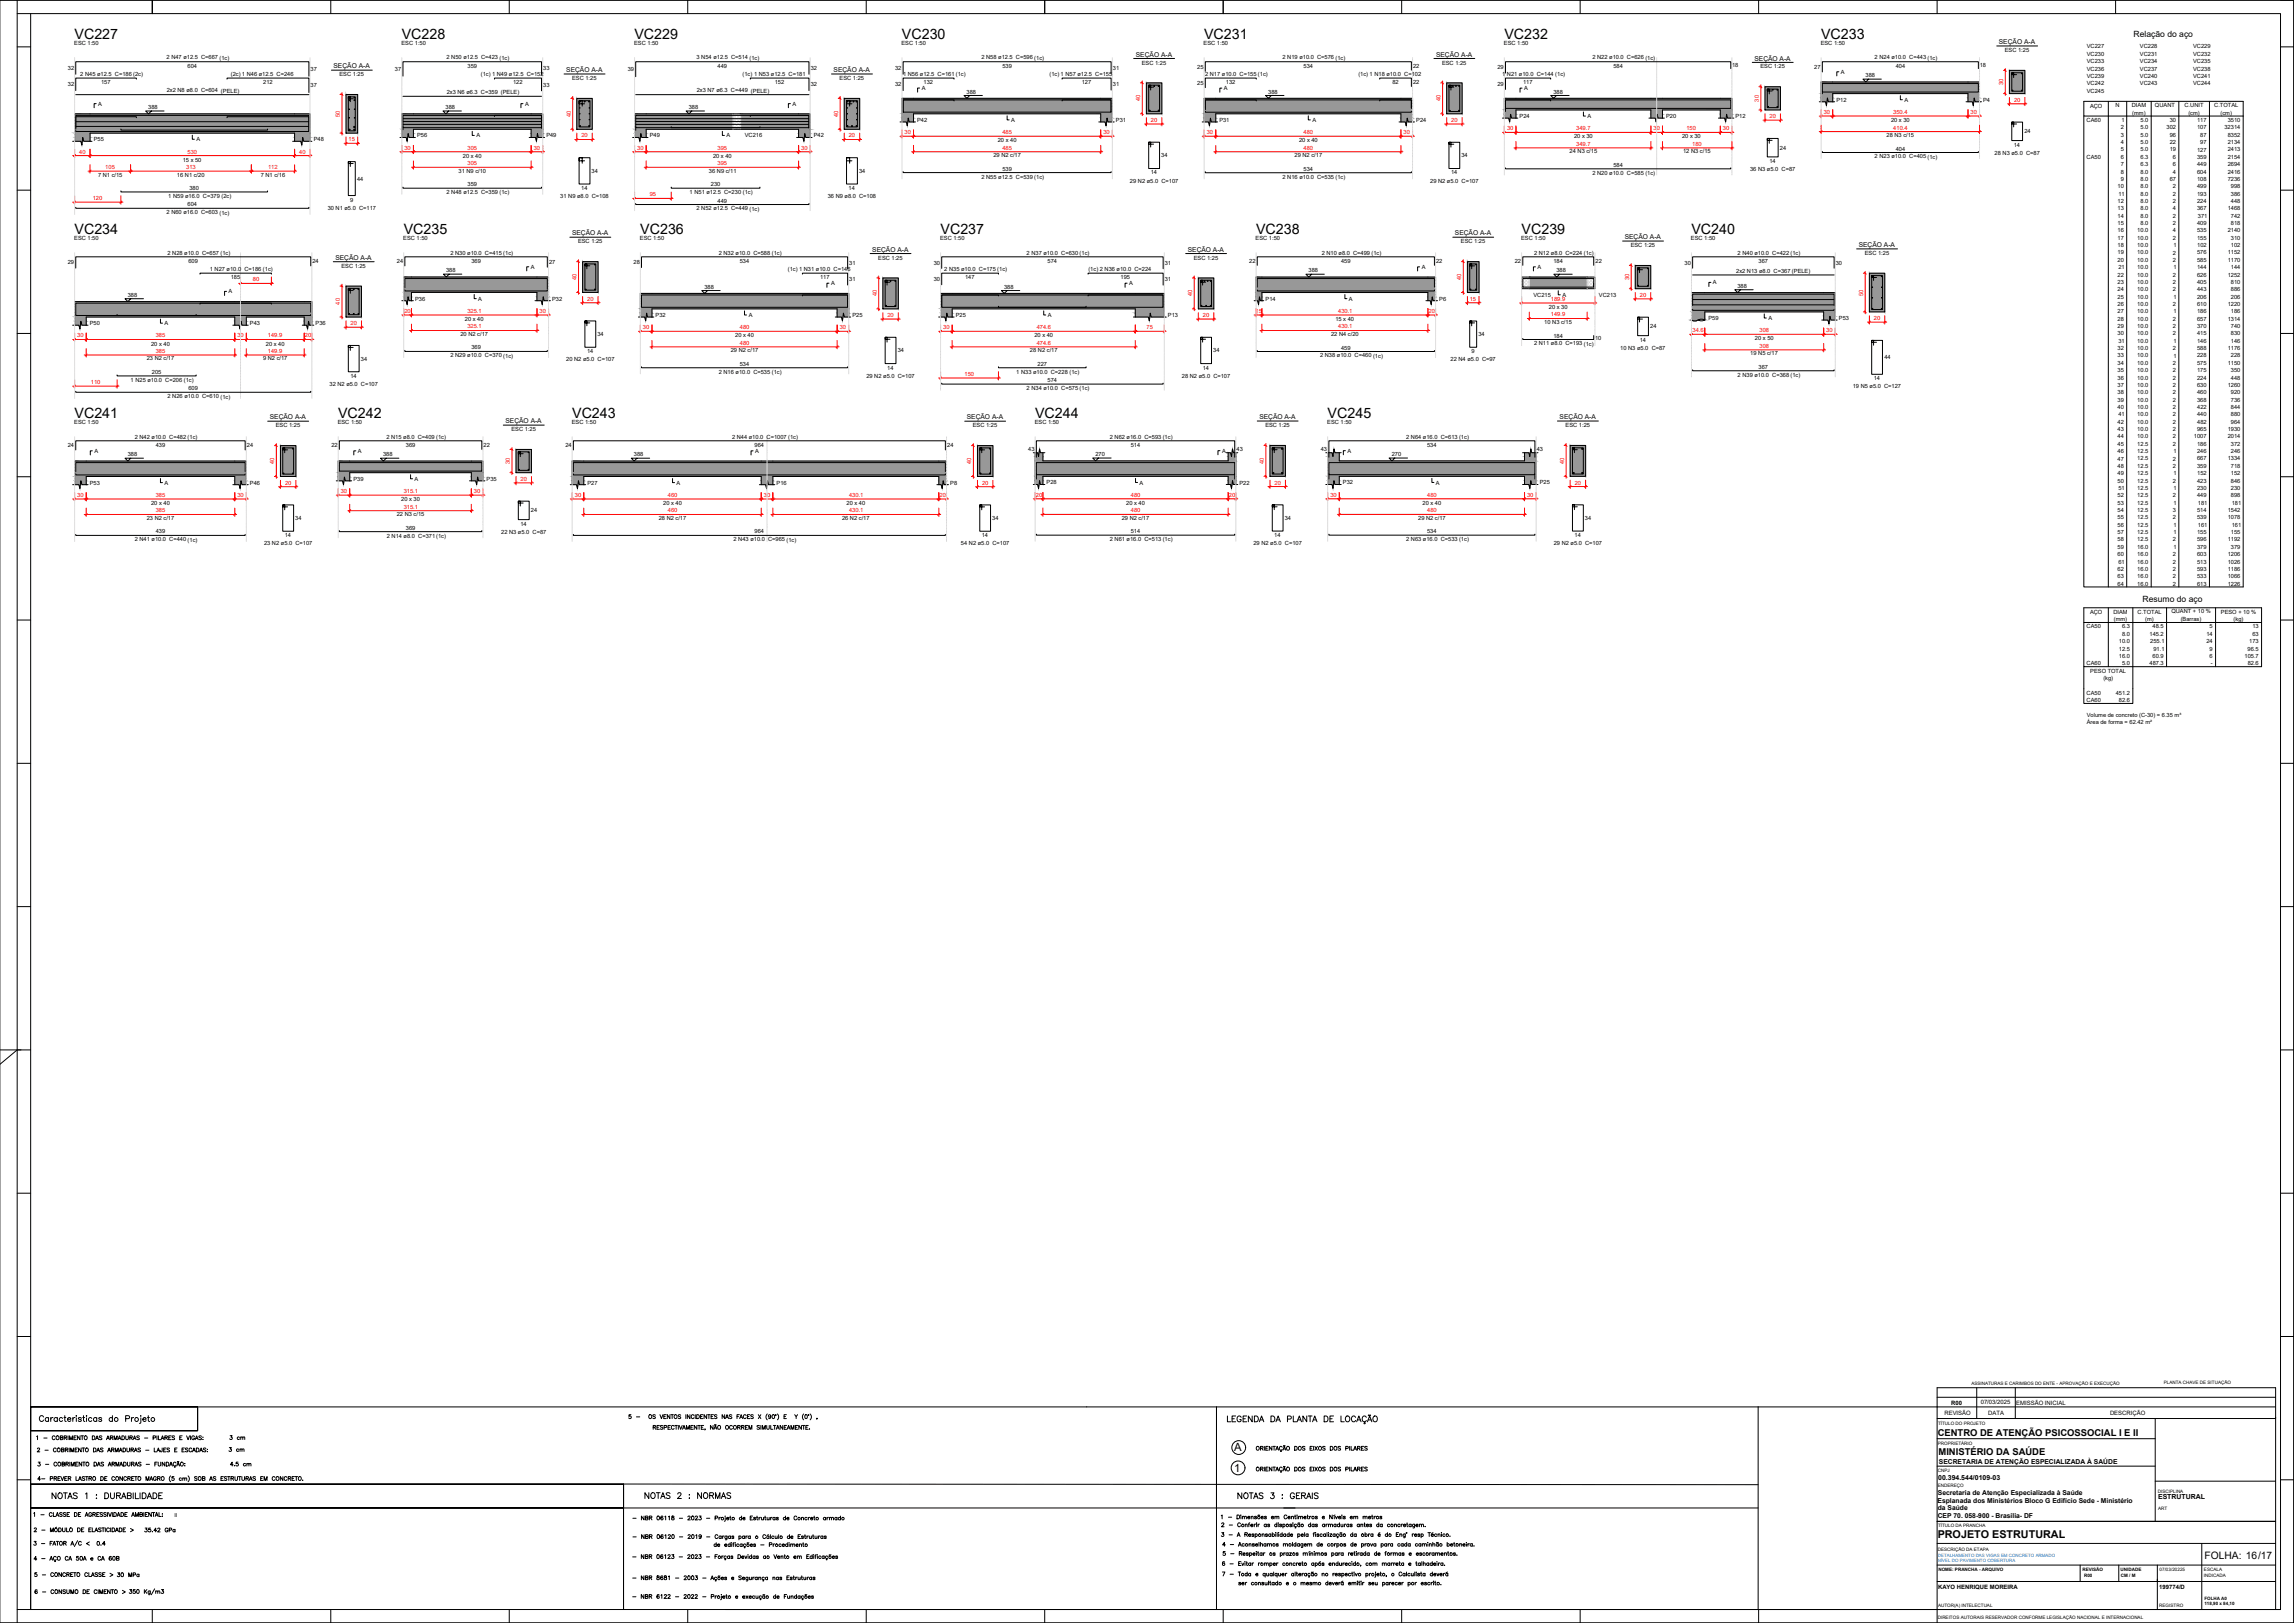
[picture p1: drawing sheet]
<svg xmlns="http://www.w3.org/2000/svg" width="1189mm" height="841mm" viewBox="0 0 1189 841" stroke-linecap="round" stroke-linejoin="round" font-family="sans-serif">
<defs><g id="words">
<g font-size="7.4">
<text x="39" y="20">VC227</text>
<text x="208" y="20">VC228</text>
<text x="329" y="20">VC229</text>
<text x="467" y="20">VC230</text>
<text x="624" y="20">VC231</text>
<text x="780" y="20">VC232</text>
<text x="944" y="20">VC233</text>
<text x="39" y="121">VC234</text>
<text x="209" y="121">VC235</text>
<text x="332" y="121">VC236</text>
<text x="487" y="121">VC237</text>
<text x="651" y="121">VC238</text>
<text x="789" y="121">VC239</text>
<text x="877" y="121">VC240</text>
<text x="39" y="217">VC241</text>
<text x="175" y="217">VC242</text>
<text x="297" y="217">VC243</text>
<text x="536" y="217">VC244</text>
<text x="688" y="217">VC245</text>
</g>
<g font-size="6.6">
<text x="26" y="778">NOTAS 1 : DURABILIDADE</text>
<text x="333" y="778">NOTAS 2 : NORMAS</text>
<text x="641" y="778">NOTAS 3 : GERAIS</text>
</g>
<g font-size="5.9">
<text x="640" y="752">A</text>
<text x="640" y="763">1</text>
</g>
<text font-size="5.6" x="1004" y="797">PROJETO ESTRUTURAL</text>
<g font-size="5.3">
<text x="118" y="747">3 cm</text>
<text x="18" y="754">2 - COBRIMENTO DAS ARMADURAS - LAJES E ESCADAS:</text>
<text x="119" y="761">4.5 cm</text>
<text x="17" y="795">2 - MÓDULO DE ELASTICIDADE &gt;</text>
<text x="74" y="795">35.42 GPa</text>
<text x="1143" y="808">FOLHA: 16/17</text>
</g>
<g font-size="4.9">
<text x="18" y="747">1 - COBRIMENTO DAS ARMADURAS - PILARES E VIGAS:</text>
<text x="1004" y="744">CENTRO DE ATENÇÃO PSICOSSOCIAL I E II</text>
<text x="118" y="753">3 cm</text>
<text x="1005" y="754">MINISTÉRIO DA SAÚDE</text>
<text x="632" y="788">1 - Dimensões em Centimetros e Níveis em metros</text>
<text x="49" y="802">0.4</text>
<text x="17" y="818">5 - CONCRETO CLASSE &gt;</text>
<text x="60" y="818">30 MPa</text>
<text x="17" y="827">6 - CONSUMO DE CIMENTO &gt;</text>
</g>
<g font-size="4.4">
<text x="1106" y="19">Relação do aço</text>
<text x="1110" y="312">Resumo do aço</text>
</g>
<g font-size="3.6">
<text x="1004" y="767">00.394.544/0109-03</text>
<text x="1118" y="777">ESTRUTURAL</text>
</g>
<g font-size="3.5">
<text x="1036" y="23">SEÇÃO A-A</text>
<text x="589" y="29">SEÇÃO A-A</text>
<text x="744" y="29">SEÇÃO A-A</text>
<text x="173" y="35">SEÇÃO A-A</text>
<text x="909" y="31">SEÇÃO A-A</text>
<text x="293" y="37">SEÇÃO A-A</text>
<text x="432" y="37">SEÇÃO A-A</text>
<text x="296" y="122">SEÇÃO A-A</text>
<text x="754" y="122">SEÇÃO A-A</text>
<text x="842" y="124">SEÇÃO A-A</text>
<text x="452" y="130">SEÇÃO A-A</text>
<text x="616" y="130">SEÇÃO A-A</text>
<text x="963" y="128">SEÇÃO A-A</text>
<text x="174" y="135">SEÇÃO A-A</text>
<text x="140" y="217">SEÇÃO A-A</text>
<text x="262" y="219">SEÇÃO A-A</text>
<text x="501" y="217">SEÇÃO A-A</text>
<text x="653" y="217">SEÇÃO A-A</text>
<text x="808" y="217">SEÇÃO A-A</text>
<text x="1005" y="759">SECRETARIA DE ATENÇÃO ESPECIALIZADA À SAÚDE</text>
<text x="1004" y="779">Esplanada dos Ministérios Bloco G Edifício Sede - Ministério</text>
<text x="1004" y="775">Secretaria de Atenção Especializada à Saúde</text>
<text x="1004" y="783">da Saúde</text>
<text x="1004" y="786">CEP 70. 058-900 - Brasília- DF</text>
</g>
<g font-size="3.1">
<text x="1011" y="728">R00</text>
<text x="1027" y="728">07/03/2025</text>
<text x="1045" y="728">EMISSÃO INICIAL</text>
<text x="1008" y="733">REVISÃO</text>
<text x="1030" y="733">DATA</text>
<text x="1094" y="733">DESCRIÇÃO</text>
<text x="1004" y="823">KAYO HENRIQUE MOREIRA</text>
<text x="1119" y="823">199774/D</text>
</g>
<g font-size="3">
<text x="38" y="23">ESC 1:50</text>
<text x="208" y="23">ESC 1:50</text>
<text x="329" y="23">ESC 1:50</text>
<text x="467" y="23">ESC 1:50</text>
<text x="624" y="23">ESC 1:50</text>
<text x="779" y="23">ESC 1:50</text>
<text x="944" y="23">ESC 1:50</text>
<text x="1039" y="27">ESC 1:25</text>
<text x="1082" y="25">VC227</text>
<text x="1082" y="29">VC230</text>
<text x="1109" y="25">VC228</text>
<text x="1109" y="29">VC231</text>
<text x="1137" y="25">VC229</text>
<text x="1137" y="29">VC232</text>
<text x="86" y="31">2 N47 ø12.5 C=667 (1c)</text>
<text x="97" y="35">604</text>
<text x="231" y="31">2 N50 ø12.5 C=423 (1c)</text>
<text x="242" y="35">359</text>
<text x="361" y="31">3 N54 ø12.5 C=514 (1c)</text>
<text x="372" y="35">449</text>
<text x="509" y="31">2 N58 ø12.5 C=596 (1c)</text>
<text x="519" y="35">539</text>
<text x="592" y="33">ESC 1:25</text>
<text x="620" y="36">25</text>
<text x="665" y="31">2 N19 ø10.0 C=576 (1c)</text>
<text x="676" y="35">534</text>
<text x="732" y="35">22</text>
<text x="747" y="33">ESC 1:25</text>
<text x="776" y="36">29</text>
<text x="825" y="31">2 N22 ø10.0 C=626 (1c)</text>
<text x="836" y="35">584</text>
<text x="898" y="35">18</text>
<text x="912" y="35">ESC 1:25</text>
<text x="940" y="36">27</text>
<text x="972" y="31">2 N24 ø10.0 C=443 (1c)</text>
<text x="982" y="35">404</text>
<text x="1026" y="35">18</text>
<text x="1082" y="33">VC233</text>
<text x="1109" y="33">VC234</text>
<text x="1137" y="33">VC235</text>
<text x="35" y="36">32</text>
<text x="42" y="39">2 N45 ø12.5 C=186 (2c)</text>
<text x="120" y="39">(2c) 1 N46 ø12.5 C=246</text>
<text x="161" y="37">37</text>
<text x="176" y="39">ESC 1:25</text>
<text x="205" y="37">37</text>
<text x="249" y="39">(1c) 1 N49 ø12.5 C=152</text>
<text x="282" y="36">33</text>
<text x="297" y="41">ESC 1:25</text>
<text x="325" y="37">39</text>
<text x="385" y="39">(1c) 1 N53 ø12.5 C=181</text>
<text x="420" y="36">32</text>
<text x="435" y="41">ESC 1:25</text>
<text x="464" y="36">32</text>
<text x="468" y="39">1 N56 ø12.5 C=161 (1c)</text>
<text x="544" y="39">(1c) 1 N57 ø12.5 C=155</text>
<text x="577" y="36">31</text>
<text x="625" y="39">2 N17 ø10.0 C=155 (1c)</text>
<text x="704" y="39">(1c) 1 N18 ø10.0 C=102</text>
<text x="778" y="39">1 N21 ø10.0 C=144 (1c)</text>
<text x="954" y="38">A</text>
<text x="967" y="40">388</text>
<text x="1082" y="37">VC236</text>
<text x="1082" y="40">VC239</text>
<text x="1109" y="37">VC237</text>
<text x="1109" y="40">VC240</text>
<text x="1137" y="37">VC238</text>
<text x="1137" y="40">VC241</text>
<text x="35" y="45">32</text>
<text x="52" y="44">157</text>
<text x="86" y="48">2x2 N8 ø8.0 C=604 (PELE)</text>
<text x="136" y="44">212</text>
<text x="161" y="45">37</text>
<text x="266" y="44">122</text>
<text x="282" y="45">33</text>
<text x="361" y="48">2x3 N7 ø6.3 C=449 (PELE)</text>
<text x="402" y="44">152</text>
<text x="420" y="45">32</text>
<text x="464" y="45">32</text>
<text x="478" y="47">A</text>
<text x="479" y="44">132</text>
<text x="561" y="44">127</text>
<text x="577" y="45">31</text>
<text x="620" y="44">25</text>
<text x="634" y="47">A</text>
<text x="635" y="44">132</text>
<text x="722" y="44">82</text>
<text x="732" y="44">22</text>
<text x="776" y="44">29</text>
<text x="789" y="44">117</text>
<text x="790" y="47">A</text>
<text x="1082" y="44">VC242</text>
<text x="1082" y="48">VC245</text>
<text x="1109" y="44">VC243</text>
<text x="1137" y="44">VC244</text>
<text x="231" y="49">2x3 N6 ø6.3 C=359 (PELE)</text>
<text x="501" y="48">388</text>
<text x="657" y="48">388</text>
<text x="805" y="48">388</text>
<text x="952" y="53">P12</text>
<text x="987" y="53">A</text>
<text x="1028" y="53">P4</text>
<text x="51" y="55">A</text>
<text x="77" y="57">388</text>
<text x="231" y="57">388</text>
<text x="272" y="55">A</text>
<text x="357" y="57">388</text>
<text x="411" y="55">A</text>
<text x="1083" y="56">AÇO</text>
<text x="1096" y="56">N</text>
<text x="1105" y="56">DIAM</text>
<text x="1105" y="60">(mm)</text>
<text x="1117" y="55">QUANT</text>
<text x="1132" y="56">C.UNIT</text>
<text x="1134" y="60">(cm)</text>
<text x="1148" y="56">C.TOTAL</text>
<text x="1151" y="60">(cm)</text>
<text x="475" y="63">P42</text>
<text x="524" y="63">A</text>
<text x="578" y="63">P31</text>
<text x="632" y="63">P31</text>
<text x="680" y="63">A</text>
<text x="734" y="63">P24</text>
<text x="788" y="61">P24</text>
<text x="823" y="61">A</text>
<text x="863" y="61">P20</text>
<text x="899" y="61">P12</text>
<text x="980" y="63">20 x 30</text>
<text x="1081" y="63">CA60</text>
<text x="1099" y="63">1</text>
<text x="1109" y="63">5.0</text>
<text x="1124" y="63">30</text>
<text x="1139" y="63">117</text>
<text x="1154" y="63">3510</text>
<text x="216" y="71">P56</text>
<text x="247" y="71">A</text>
<text x="283" y="71">P49</text>
<text x="337" y="71">P49</text>
<text x="376" y="71">A</text>
<text x="386" y="71">VC216</text>
<text x="422" y="71">P42</text>
<text x="816" y="72">20 x 30</text>
<text x="872" y="72">20 x 30</text>
<text x="978" y="71">28 N3 c/15</text>
<text x="1049" y="69">24</text>
<text x="1099" y="67">2</text>
<text x="1099" y="71">3</text>
<text x="1109" y="67">5.0</text>
<text x="1109" y="71">5.0</text>
<text x="1123" y="67">302</text>
<text x="1124" y="71">96</text>
<text x="1139" y="67">107</text>
<text x="1140" y="71">87</text>
<text x="1153" y="67">32314</text>
<text x="1155" y="71">8352</text>
<text x="49" y="73">P55</text>
<text x="102" y="73">A</text>
<text x="163" y="73">P48</text>
<text x="517" y="74">20 x 40</text>
<text x="673" y="74">20 x 40</text>
<text x="922" y="78">24</text>
<text x="1044" y="76">14</text>
<text x="1099" y="75">4</text>
<text x="1109" y="75">5.0</text>
<text x="1124" y="75">22</text>
<text x="1140" y="75">97</text>
<text x="1154" y="75">2134</text>
<text x="95" y="84">15 x 50</text>
<text x="240" y="82">20 x 40</text>
<text x="370" y="82">20 x 40</text>
<text x="515" y="81">29 N2 c/17</text>
<text x="602" y="82">34</text>
<text x="671" y="81">29 N2 c/17</text>
<text x="757" y="82">34</text>
<text x="813" y="79">24 N3 c/15</text>
<text x="872" y="79">12 N3 c/15</text>
<text x="972" y="82">2 N23 ø10.0 C=405 (1c)</text>
<text x="982" y="78">404</text>
<text x="1034" y="80">28 N3 ø5.0 C=87</text>
<text x="1081" y="82">CA50</text>
<text x="1099" y="78">5</text>
<text x="1099" y="82">6</text>
<text x="1109" y="78">5.0</text>
<text x="1109" y="82">6.3</text>
<text x="1124" y="78">19</text>
<text x="1126" y="82">6</text>
<text x="1139" y="79">127</text>
<text x="1139" y="82">359</text>
<text x="1154" y="78">2413</text>
<text x="1154" y="82">2154</text>
<text x="238" y="89">31 N9 c/10</text>
<text x="307" y="90">34</text>
<text x="367" y="89">36 N9 c/11</text>
<text x="445" y="90">34</text>
<text x="519" y="88">539</text>
<text x="676" y="89">534</text>
<text x="836" y="87">584</text>
<text x="907" y="89">36 N3 ø5.0 C=87</text>
<text x="917" y="84">14</text>
<text x="1099" y="86">7</text>
<text x="1099" y="90">8</text>
<text x="1109" y="86">6.3</text>
<text x="1109" y="90">8.0</text>
<text x="1126" y="86">6</text>
<text x="1126" y="90">4</text>
<text x="1139" y="86">449</text>
<text x="1139" y="90">604</text>
<text x="1154" y="86">2694</text>
<text x="1154" y="90">2416</text>
<text x="51" y="91">7 N1 c/15</text>
<text x="92" y="91">16 N1 c/20</text>
<text x="135" y="91">7 N1 c/16</text>
<text x="185" y="94">44</text>
<text x="509" y="93">2 N55 ø12.5 C=539 (1c)</text>
<text x="586" y="95">29 N2 ø5.0 C=107</text>
<text x="596" y="90">14</text>
<text x="665" y="93">2 N16 ø10.0 C=535 (1c)</text>
<text x="741" y="95">29 N2 ø5.0 C=107</text>
<text x="752" y="90">14</text>
<text x="825" y="91">2 N20 ø10.0 C=585 (1c)</text>
<text x="1099" y="94">9</text>
<text x="1109" y="94">8.0</text>
<text x="1124" y="94">67</text>
<text x="1139" y="94">108</text>
<text x="1154" y="94">7236</text>
<text x="98" y="98">380</text>
<text x="231" y="101">2 N48 ø12.5 C=359 (1c)</text>
<text x="242" y="97">359</text>
<text x="301" y="98">14</text>
<text x="357" y="101">1 N51 ø12.5 C=230 (1c)</text>
<text x="368" y="97">230</text>
<text x="440" y="98">14</text>
<text x="1097" y="98">10</text>
<text x="1098" y="101">11</text>
<text x="1109" y="98">8.0</text>
<text x="1109" y="101">8.0</text>
<text x="1126" y="98">2</text>
<text x="1126" y="101">2</text>
<text x="1139" y="98">499</text>
<text x="1139" y="101">193</text>
<text x="1156" y="98">998</text>
<text x="1156" y="101">386</text>
<text x="87" y="103">1 N59 ø16.0 C=379 (2c)</text>
<text x="97" y="107">604</text>
<text x="182" y="104">9</text>
<text x="290" y="103">31 N9 ø8.0 C=108</text>
<text x="372" y="105">449</text>
<text x="429" y="103">36 N9 ø8.0 C=108</text>
<text x="1097" y="105">12</text>
<text x="1109" y="105">8.0</text>
<text x="1126" y="105">2</text>
<text x="1139" y="105">224</text>
<text x="1156" y="105">448</text>
<text x="86" y="111">2 N60 ø16.0 C=603 (1c)</text>
<text x="170" y="109">30 N1 ø5.0 C=117</text>
<text x="361" y="109">2 N52 ø12.5 C=449 (1c)</text>
<text x="1097" y="109">13</text>
<text x="1097" y="113">14</text>
<text x="1109" y="109">8.0</text>
<text x="1109" y="113">8.0</text>
<text x="1126" y="109">4</text>
<text x="1126" y="113">2</text>
<text x="1139" y="109">367</text>
<text x="1139" y="113">371</text>
<text x="1154" y="109">1468</text>
<text x="1156" y="113">742</text>
<text x="1097" y="117">15</text>
<text x="1109" y="117">8.0</text>
<text x="1126" y="117">2</text>
<text x="1139" y="117">409</text>
<text x="1156" y="117">818</text>
<text x="38" y="125">ESC 1:50</text>
<text x="209" y="125">ESC 1:50</text>
<text x="332" y="125">ESC 1:50</text>
<text x="487" y="125">ESC 1:50</text>
<text x="651" y="125">ESC 1:50</text>
<text x="788" y="125">ESC 1:50</text>
<text x="876" y="125">ESC 1:50</text>
<text x="1097" y="120">16</text>
<text x="1097" y="124">17</text>
<text x="1108" y="120">10.0</text>
<text x="1108" y="124">10.0</text>
<text x="1126" y="120">4</text>
<text x="1126" y="124">2</text>
<text x="1139" y="120">535</text>
<text x="1139" y="124">155</text>
<text x="1154" y="120">2140</text>
<text x="1156" y="124">310</text>
<text x="87" y="132">2 N28 ø10.0 C=657 (1c)</text>
<text x="233" y="132">2 N30 ø10.0 C=415 (1c)</text>
<text x="300" y="126">ESC 1:25</text>
<text x="373" y="132">2 N32 ø10.0 C=588 (1c)</text>
<text x="532" y="132">2 N37 ø10.0 C=630 (1c)</text>
<text x="685" y="132">2 N10 ø8.0 C=499 (1c)</text>
<text x="757" y="126">ESC 1:25</text>
<text x="795" y="132">2 N12 ø8.0 C=224 (1c)</text>
<text x="845" y="128">ESC 1:25</text>
<text x="901" y="132">2 N40 ø10.0 C=422 (1c)</text>
<text x="1097" y="128">18</text>
<text x="1097" y="132">19</text>
<text x="1108" y="128">10.0</text>
<text x="1108" y="132">10.0</text>
<text x="1126" y="132">2</text>
<text x="1126" y="128">1</text>
<text x="1139" y="132">576</text>
<text x="1139" y="128">102</text>
<text x="1155" y="132">1152</text>
<text x="1156" y="128">102</text>
<text x="35" y="137">29</text>
<text x="98" y="136">609</text>
<text x="162" y="137">24</text>
<text x="206" y="136">24</text>
<text x="244" y="136">369</text>
<text x="285" y="137">27</text>
<text x="328" y="137">28</text>
<text x="383" y="136">534</text>
<text x="440" y="137">31</text>
<text x="455" y="135">ESC 1:25</text>
<text x="484" y="137">30</text>
<text x="543" y="136">574</text>
<text x="604" y="137">31</text>
<text x="619" y="135">ESC 1:25</text>
<text x="647" y="136">22</text>
<text x="695" y="136">459</text>
<text x="744" y="136">22</text>
<text x="785" y="136">22</text>
<text x="805" y="136">184</text>
<text x="827" y="136">22</text>
<text x="873" y="137">30</text>
<text x="911" y="136">367</text>
<text x="951" y="137">30</text>
<text x="966" y="132">ESC 1:25</text>
<text x="1097" y="136">20</text>
<text x="1108" y="136">10.0</text>
<text x="1126" y="136">2</text>
<text x="1139" y="136">585</text>
<text x="1154" y="136">1170</text>
<text x="109" y="140">1 N27 ø10.0 C=186 (1c)</text>
<text x="177" y="139">ESC 1:25</text>
<text x="231" y="141">388</text>
<text x="275" y="139">A</text>
<text x="408" y="141">(1c) 1 N31 ø10.0 C=146</text>
<text x="489" y="140">2 N35 ø10.0 C=175 (1c)</text>
<text x="564" y="141">(1c) 2 N36 ø10.0 C=224</text>
<text x="678" y="141">388</text>
<text x="737" y="139">A</text>
<text x="797" y="139">A</text>
<text x="807" y="141">388</text>
<text x="900" y="141">2x2 N13 ø8.0 C=367 (PELE)</text>
<text x="1097" y="143">22</text>
<text x="1098" y="140">21</text>
<text x="1108" y="139">10.0</text>
<text x="1108" y="143">10.0</text>
<text x="1126" y="143">2</text>
<text x="1126" y="140">1</text>
<text x="1139" y="140">144</text>
<text x="1139" y="143">626</text>
<text x="1155" y="143">1252</text>
<text x="1156" y="140">144</text>
<text x="120" y="145">185</text>
<text x="365" y="150">388</text>
<text x="425" y="145">117</text>
<text x="431" y="148">A</text>
<text x="440" y="146">31</text>
<text x="484" y="146">30</text>
<text x="500" y="145">147</text>
<text x="520" y="150">388</text>
<text x="581" y="145">195</text>
<text x="585" y="148">A</text>
<text x="604" y="146">31</text>
<text x="888" y="147">A</text>
<text x="900" y="149">388</text>
<text x="1097" y="147">23</text>
<text x="1108" y="147">10.0</text>
<text x="1126" y="147">2</text>
<text x="1139" y="147">405</text>
<text x="1156" y="147">810</text>
<text x="66" y="154">388</text>
<text x="119" y="152">A</text>
<text x="215" y="156">P36</text>
<text x="248" y="156">A</text>
<text x="286" y="156">P32</text>
<text x="656" y="156">P14</text>
<text x="699" y="156">A</text>
<text x="746" y="156">P6</text>
<text x="795" y="154">VC215</text>
<text x="810" y="154">A</text>
<text x="829" y="154">VC213</text>
<text x="1097" y="151">24</text>
<text x="1097" y="155">25</text>
<text x="1108" y="151">10.0</text>
<text x="1108" y="155">10.0</text>
<text x="1126" y="151">2</text>
<text x="1126" y="155">1</text>
<text x="1139" y="151">443</text>
<text x="1139" y="155">206</text>
<text x="1156" y="151">886</text>
<text x="1156" y="155">206</text>
<text x="803" y="160">20 x 30</text>
<text x="1097" y="159">26</text>
<text x="1108" y="159">10.0</text>
<text x="1126" y="159">2</text>
<text x="1139" y="159">610</text>
<text x="1154" y="159">1220</text>
<text x="241" y="166">20 x 40</text>
<text x="340" y="164">P32</text>
<text x="388" y="164">A</text>
<text x="442" y="164">P25</text>
<text x="495" y="164">P25</text>
<text x="543" y="164">A</text>
<text x="605" y="164">P13</text>
<text x="692" y="166">15 x 40</text>
<text x="800" y="168">10 N3 c/15</text>
<text x="885" y="166">P59</text>
<text x="916" y="166">A</text>
<text x="953" y="166">P53</text>
<text x="1097" y="162">27</text>
<text x="1097" y="166">28</text>
<text x="1108" y="162">10.0</text>
<text x="1108" y="166">10.0</text>
<text x="1126" y="166">2</text>
<text x="1126" y="162">1</text>
<text x="1139" y="162">186</text>
<text x="1139" y="166">657</text>
<text x="1154" y="166">1314</text>
<text x="1156" y="162">186</text>
<text x="47" y="168">P50</text>
<text x="85" y="169">A</text>
<text x="130" y="168">P43</text>
<text x="164" y="168">P36</text>
<text x="855" y="170">24</text>
<text x="1097" y="170">29</text>
<text x="1097" y="174">30</text>
<text x="1108" y="170">10.0</text>
<text x="1108" y="174">10.0</text>
<text x="1126" y="170">2</text>
<text x="1126" y="174">2</text>
<text x="1139" y="170">370</text>
<text x="1139" y="174">415</text>
<text x="1156" y="170">740</text>
<text x="1156" y="174">830</text>
<text x="78" y="179">20 x 40</text>
<text x="138" y="179">20 x 40</text>
<text x="239" y="174">20 N2 c/17</text>
<text x="310" y="174">34</text>
<text x="381" y="175">20 x 40</text>
<text x="536" y="175">20 x 40</text>
<text x="690" y="174">22 N4 c/20</text>
<text x="766" y="174">34</text>
<text x="795" y="179">2 N11 ø8.0 C=193 (1c)</text>
<text x="805" y="175">184</text>
<text x="827" y="176">10</text>
<text x="850" y="177">14</text>
<text x="910" y="176">20 x 50</text>
<text x="1098" y="178">31</text>
<text x="1108" y="178">10.0</text>
<text x="1126" y="178">1</text>
<text x="1139" y="178">146</text>
<text x="1156" y="178">146</text>
<text x="233" y="185">2 N29 ø10.0 C=370 (1c)</text>
<text x="244" y="181">369</text>
<text x="304" y="183">14</text>
<text x="379" y="183">29 N2 c/17</text>
<text x="465" y="183">34</text>
<text x="534" y="183">28 N2 c/17</text>
<text x="629" y="183">34</text>
<text x="684" y="185">2 N38 ø10.0 C=460 (1c)</text>
<text x="695" y="181">459</text>
<text x="763" y="183">9</text>
<text x="840" y="181">10 N3 ø5.0 C=87</text>
<text x="907" y="184">19 N5 c/17</text>
<text x="1097" y="185">33</text>
<text x="1097" y="181">32</text>
<text x="1108" y="181">10.0</text>
<text x="1108" y="185">10.0</text>
<text x="1126" y="181">2</text>
<text x="1126" y="185">1</text>
<text x="1139" y="181">588</text>
<text x="1139" y="185">228</text>
<text x="1154" y="181">1176</text>
<text x="1156" y="185">228</text>
<text x="76" y="187">23 N2 c/17</text>
<text x="136" y="187">9 N2 c/17</text>
<text x="187" y="187">34</text>
<text x="293" y="187">20 N2 ø5.0 C=107</text>
<text x="383" y="190">534</text>
<text x="460" y="192">14</text>
<text x="538" y="190">227</text>
<text x="623" y="192">14</text>
<text x="752" y="187">22 N4 ø5.0 C=97</text>
<text x="911" y="191">367</text>
<text x="977" y="186">44</text>
<text x="1097" y="189">34</text>
<text x="1108" y="189">10.0</text>
<text x="1126" y="189">2</text>
<text x="1139" y="189">575</text>
<text x="1154" y="189">1150</text>
<text x="68" y="198">1 N25 ø10.0 C=206 (1c)</text>
<text x="79" y="194">205</text>
<text x="182" y="196">14</text>
<text x="373" y="194">2 N16 ø10.0 C=535 (1c)</text>
<text x="449" y="196">29 N2 ø5.0 C=107</text>
<text x="527" y="194">1 N33 ø10.0 C=228 (1c)</text>
<text x="613" y="196">28 N2 ø5.0 C=107</text>
<text x="901" y="195">2 N39 ø10.0 C=368 (1c)</text>
<text x="971" y="197">14</text>
<text x="1097" y="193">35</text>
<text x="1097" y="197">36</text>
<text x="1108" y="193">10.0</text>
<text x="1108" y="197">10.0</text>
<text x="1126" y="193">2</text>
<text x="1126" y="197">2</text>
<text x="1139" y="193">175</text>
<text x="1139" y="197">224</text>
<text x="1156" y="193">350</text>
<text x="1156" y="197">448</text>
<text x="98" y="202">609</text>
<text x="171" y="200">32 N2 ø5.0 C=107</text>
<text x="532" y="202">2 N34 ø10.0 C=575 (1c)</text>
<text x="543" y="198">574</text>
<text x="960" y="201">19 N5 ø5.0 C=127</text>
<text x="1097" y="200">37</text>
<text x="1108" y="200">10.0</text>
<text x="1126" y="201">2</text>
<text x="1139" y="200">630</text>
<text x="1154" y="200">1260</text>
<text x="87" y="206">2 N26 ø10.0 C=610 (1c)</text>
<text x="1097" y="204">38</text>
<text x="1097" y="208">39</text>
<text x="1108" y="204">10.0</text>
<text x="1108" y="208">10.0</text>
<text x="1126" y="204">2</text>
<text x="1126" y="208">2</text>
<text x="1139" y="204">460</text>
<text x="1139" y="208">368</text>
<text x="1156" y="204">920</text>
<text x="1156" y="208">736</text>
<text x="1097" y="212">40</text>
<text x="1098" y="216">41</text>
<text x="1108" y="212">10.0</text>
<text x="1108" y="216">10.0</text>
<text x="1126" y="212">2</text>
<text x="1126" y="216">2</text>
<text x="1139" y="216">440</text>
<text x="1139" y="212">422</text>
<text x="1156" y="212">844</text>
<text x="1156" y="216">880</text>
<text x="38" y="220">ESC 1:50</text>
<text x="143" y="221">ESC 1:25</text>
<text x="175" y="220">ESC 1:50</text>
<text x="296" y="220">ESC 1:50</text>
<text x="504" y="221">ESC 1:25</text>
<text x="536" y="220">ESC 1:50</text>
<text x="656" y="221">ESC 1:25</text>
<text x="688" y="220">ESC 1:50</text>
<text x="811" y="221">ESC 1:25</text>
<text x="1097" y="220">42</text>
<text x="1108" y="220">10.0</text>
<text x="1126" y="220">2</text>
<text x="1139" y="220">482</text>
<text x="1156" y="220">964</text>
<text x="70" y="227">2 N42 ø10.0 C=482 (1c)</text>
<text x="200" y="227">2 N15 ø8.0 C=409 (1c)</text>
<text x="265" y="223">ESC 1:25</text>
<text x="379" y="227">2 N44 ø10.0 C=1007 (1c)</text>
<text x="575" y="227">2 N62 ø16.0 C=593 (1c)</text>
<text x="729" y="227">2 N64 ø16.0 C=613 (1c)</text>
<text x="1097" y="223">43</text>
<text x="1097" y="227">44</text>
<text x="1108" y="223">10.0</text>
<text x="1108" y="227">10.0</text>
<text x="1126" y="223">2</text>
<text x="1126" y="227">2</text>
<text x="1137" y="227">1007</text>
<text x="1139" y="223">965</text>
<text x="1154" y="223">1930</text>
<text x="1154" y="227">2014</text>
<text x="35" y="232">24</text>
<text x="81" y="232">439</text>
<text x="128" y="232">24</text>
<text x="172" y="232">22</text>
<text x="210" y="232">369</text>
<text x="251" y="232">22</text>
<text x="293" y="232">24</text>
<text x="391" y="232">964</text>
<text x="491" y="232">24</text>
<text x="533" y="234">43</text>
<text x="586" y="232">514</text>
<text x="641" y="234">43</text>
<text x="685" y="234">43</text>
<text x="740" y="232">534</text>
<text x="796" y="234">43</text>
<text x="1097" y="231">45</text>
<text x="1108" y="231">12.5</text>
<text x="1126" y="231">2</text>
<text x="1139" y="231">186</text>
<text x="1156" y="231">372</text>
<text x="49" y="235">A</text>
<text x="66" y="236">388</text>
<text x="185" y="235">A</text>
<text x="199" y="236">388</text>
<text x="329" y="236">388</text>
<text x="391" y="235">A</text>
<text x="568" y="236">270</text>
<text x="633" y="235">A</text>
<text x="698" y="235">A</text>
<text x="721" y="236">270</text>
<text x="1097" y="235">46</text>
<text x="1097" y="239">47</text>
<text x="1108" y="235">12.5</text>
<text x="1108" y="239">12.5</text>
<text x="1126" y="239">2</text>
<text x="1126" y="235">1</text>
<text x="1139" y="235">246</text>
<text x="1139" y="239">667</text>
<text x="1154" y="239">1334</text>
<text x="1156" y="235">246</text>
<text x="1097" y="242">48</text>
<text x="1108" y="242">12.5</text>
<text x="1126" y="242">2</text>
<text x="1139" y="242">359</text>
<text x="1156" y="242">718</text>
<text x="47" y="251">P53</text>
<text x="85" y="251">A</text>
<text x="130" y="251">P46</text>
<text x="183" y="249">P39</text>
<text x="215" y="249">A</text>
<text x="252" y="249">P35</text>
<text x="304" y="251">P27</text>
<text x="351" y="251">A</text>
<text x="402" y="251">P16</text>
<text x="492" y="251">P8</text>
<text x="542" y="251">P28</text>
<text x="591" y="251">A</text>
<text x="642" y="251">P22</text>
<text x="696" y="251">P32</text>
<text x="744" y="251">A</text>
<text x="798" y="251">P25</text>
<text x="1097" y="246">49</text>
<text x="1097" y="250">50</text>
<text x="1108" y="246">12.5</text>
<text x="1108" y="250">12.5</text>
<text x="1126" y="250">2</text>
<text x="1126" y="246">1</text>
<text x="1139" y="250">423</text>
<text x="1139" y="246">152</text>
<text x="1156" y="250">846</text>
<text x="1156" y="246">152</text>
<text x="1097" y="258">52</text>
<text x="1098" y="254">51</text>
<text x="1108" y="254">12.5</text>
<text x="1108" y="258">12.5</text>
<text x="1126" y="258">2</text>
<text x="1126" y="254">1</text>
<text x="1139" y="254">230</text>
<text x="1139" y="258">449</text>
<text x="1156" y="254">230</text>
<text x="1156" y="258">898</text>
<text x="78" y="262">20 x 40</text>
<text x="208" y="260">20 x 30</text>
<text x="344" y="262">20 x 40</text>
<text x="439" y="262">20 x 40</text>
<text x="584" y="262">20 x 40</text>
<text x="737" y="262">20 x 40</text>
<text x="1097" y="261">53</text>
<text x="1108" y="261">12.5</text>
<text x="1126" y="262">1</text>
<text x="1139" y="261">181</text>
<text x="1157" y="261">181</text>
<text x="76" y="269">23 N2 c/17</text>
<text x="153" y="270">34</text>
<text x="206" y="267">22 N3 c/15</text>
<text x="275" y="266">24</text>
<text x="341" y="269">28 N2 c/17</text>
<text x="436" y="269">26 N2 c/17</text>
<text x="514" y="270">34</text>
<text x="581" y="269">29 N2 c/17</text>
<text x="666" y="269">34</text>
<text x="735" y="269">29 N2 c/17</text>
<text x="821" y="269">34</text>
<text x="1097" y="265">54</text>
<text x="1097" y="269">55</text>
<text x="1108" y="265">12.5</text>
<text x="1108" y="269">12.5</text>
<text x="1126" y="265">3</text>
<text x="1126" y="269">2</text>
<text x="1139" y="265">514</text>
<text x="1139" y="269">539</text>
<text x="1154" y="269">1078</text>
<text x="1155" y="265">1542</text>
<text x="210" y="274">369</text>
<text x="270" y="272">14</text>
<text x="1097" y="273">56</text>
<text x="1108" y="273">12.5</text>
<text x="1126" y="273">1</text>
<text x="1139" y="273">161</text>
<text x="1157" y="273">161</text>
<text x="70" y="281">2 N41 ø10.0 C=440 (1c)</text>
<text x="81" y="276">439</text>
<text x="148" y="278">14</text>
<text x="200" y="279">2 N14 ø8.0 C=371(1c)</text>
<text x="260" y="277">22 N3 ø5.0 C=87</text>
<text x="380" y="281">2 N43 ø10.0 C=965 (1c)</text>
<text x="391" y="276">964</text>
<text x="509" y="278">14</text>
<text x="575" y="280">2 N61 ø16.0 C=513 (1c)</text>
<text x="586" y="276">514</text>
<text x="660" y="278">14</text>
<text x="729" y="280">2 N63 ø16.0 C=533 (1c)</text>
<text x="740" y="276">534</text>
<text x="816" y="278">14</text>
<text x="1097" y="277">57</text>
<text x="1097" y="281">58</text>
<text x="1108" y="277">12.5</text>
<text x="1108" y="281">12.5</text>
<text x="1126" y="281">2</text>
<text x="1126" y="277">1</text>
<text x="1139" y="277">155</text>
<text x="1139" y="281">596</text>
<text x="1155" y="281">1192</text>
<text x="1156" y="277">155</text>
<text x="137" y="283">23 N2 ø5.0 C=107</text>
<text x="498" y="283">54 N2 ø5.0 C=107</text>
<text x="650" y="283">29 N2 ø5.0 C=107</text>
<text x="805" y="283">29 N2 ø5.0 C=107</text>
<text x="1097" y="284">59</text>
<text x="1108" y="284">16.0</text>
<text x="1126" y="284">1</text>
<text x="1139" y="284">379</text>
<text x="1156" y="284">379</text>
<text x="1097" y="288">60</text>
<text x="1098" y="292">61</text>
<text x="1108" y="288">16.0</text>
<text x="1108" y="292">16.0</text>
<text x="1126" y="288">2</text>
<text x="1126" y="292">2</text>
<text x="1139" y="288">603</text>
<text x="1139" y="292">513</text>
<text x="1154" y="288">1206</text>
<text x="1154" y="292">1026</text>
<text x="1097" y="300">63</text>
<text x="1097" y="296">62</text>
<text x="1108" y="296">16.0</text>
<text x="1108" y="300">16.0</text>
<text x="1126" y="296">2</text>
<text x="1126" y="300">2</text>
<text x="1139" y="296">593</text>
<text x="1139" y="300">533</text>
<text x="1154" y="296">1186</text>
<text x="1154" y="300">1066</text>
<text x="1097" y="303">64</text>
<text x="1108" y="303">16.0</text>
<text x="1126" y="303">2</text>
<text x="1139" y="303">613</text>
<text x="1154" y="303">1226</text>
<text x="1125" y="318">QUANT + 10 %</text>
<text x="1151" y="318">PESO + 10 %</text>
<text x="1083" y="318">AÇO</text>
<text x="1095" y="318">DIAM</text>
<text x="1096" y="322">(mm)</text>
<text x="1108" y="318">C.TOTAL</text>
<text x="1112" y="322">(m)</text>
<text x="1130" y="322">(Barras)</text>
<text x="1158" y="322">(kg)</text>
<text x="1081" y="326">CA50</text>
<text x="1100" y="326">6.3</text>
<text x="1100" y="329">8.0</text>
<text x="1114" y="329">145.2</text>
<text x="1116" y="326">48.5</text>
<text x="1143" y="330">14</text>
<text x="1145" y="326">5</text>
<text x="1167" y="326">13</text>
<text x="1167" y="329">63</text>
<text x="1098" y="333">10.0</text>
<text x="1114" y="333">255.1</text>
<text x="1143" y="333">24</text>
<text x="1166" y="333">173</text>
<text x="1098" y="337">12.5</text>
<text x="1098" y="341">16.0</text>
<text x="1116" y="341">60.9</text>
<text x="1116" y="337">91.1</text>
<text x="1145" y="337">9</text>
<text x="1145" y="341">6</text>
<text x="1163" y="341">105.7</text>
<text x="1165" y="337">96.5</text>
<text x="1081" y="345">CA60</text>
<text x="1100" y="345">5.0</text>
<text x="1114" y="345">487.3</text>
<text x="1146" y="345">-</text>
<text x="1165" y="345">82.6</text>
<text x="1083" y="349">PESO TOTAL</text>
<text x="1090" y="352">(kg)</text>
<text x="1081" y="360">CA50</text>
<text x="1096" y="360">451.2</text>
<text x="1081" y="364">CA60</text>
<text x="1098" y="364">82.6</text>
<text x="1082" y="372">Volume de concreto (C-30) = 6.35 m³</text>
<text x="1082" y="375">Área de forma = 62.42 m²</text>
</g>
<g font-size="3" fill="#f00">
<text x="1038" y="44" transform="rotate(-90 1038 44)">30</text>
<text x="591" y="53" transform="rotate(-90 591 53)">40</text>
<text x="747" y="53" transform="rotate(-90 747 53)">40</text>
<text x="912" y="53" transform="rotate(-90 912 53)">30</text>
<text x="1044" y="53">20</text>
<text x="945" y="59">30</text>
<text x="981" y="59">350.4</text>
<text x="1021" y="59">30</text>
<text x="176" y="61" transform="rotate(-90 176 61)">50</text>
<text x="296" y="61" transform="rotate(-90 296 61)">40</text>
<text x="434" y="61" transform="rotate(-90 434 61)">40</text>
<text x="596" y="63">20</text>
<text x="752" y="63">20</text>
<text x="917" y="61">20</text>
<text x="301" y="71">20</text>
<text x="440" y="71">20</text>
<text x="469" y="69">30</text>
<text x="520" y="69">485</text>
<text x="572" y="69">30</text>
<text x="625" y="70">30</text>
<text x="676" y="70">480</text>
<text x="727" y="70">30</text>
<text x="781" y="68">30</text>
<text x="817" y="68">349.7</text>
<text x="857" y="68">30</text>
<text x="874" y="68">150</text>
<text x="893" y="68">30</text>
<text x="981" y="67">410.4</text>
<text x="181" y="73">15</text>
<text x="210" y="78">30</text>
<text x="242" y="78">305</text>
<text x="277" y="78">30</text>
<text x="330" y="78">30</text>
<text x="372" y="78">395</text>
<text x="415" y="78">30</text>
<text x="520" y="78">485</text>
<text x="676" y="78">480</text>
<text x="817" y="76">349.7</text>
<text x="877" y="76">180</text>
<text x="41" y="80">40</text>
<text x="97" y="80">530</text>
<text x="155" y="80">40</text>
<text x="55" y="88">105</text>
<text x="96" y="88">313</text>
<text x="139" y="88">112</text>
<text x="242" y="86">305</text>
<text x="372" y="86">395</text>
<text x="337" y="102">95</text>
<text x="48" y="104">120</text>
<text x="131" y="146">80</text>
<text x="299" y="145" transform="rotate(-90 299 145)">40</text>
<text x="757" y="145" transform="rotate(-90 757 145)">40</text>
<text x="844" y="145" transform="rotate(-90 844 145)">30</text>
<text x="304" y="156">20</text>
<text x="454" y="154" transform="rotate(-90 454 154)">40</text>
<text x="618" y="154" transform="rotate(-90 618 154)">40</text>
<text x="762" y="156">15</text>
<text x="804" y="156">189.9</text>
<text x="850" y="154">20</text>
<text x="966" y="153" transform="rotate(-90 966 153)">50</text>
<text x="176" y="158" transform="rotate(-90 176 158)">40</text>
<text x="210" y="162">20</text>
<text x="242" y="162">325.1</text>
<text x="280" y="162">30</text>
<text x="460" y="164">20</text>
<text x="623" y="164">20</text>
<text x="651" y="162">15</text>
<text x="694" y="162">430.1</text>
<text x="740" y="162">20</text>
<text x="804" y="164">149.9</text>
<text x="971" y="166">20</text>
<text x="182" y="168">20</text>
<text x="242" y="170">325.1</text>
<text x="333" y="171">30</text>
<text x="383" y="171">480</text>
<text x="435" y="171">30</text>
<text x="489" y="171">30</text>
<text x="537" y="171">474.6</text>
<text x="594" y="171">75</text>
<text x="694" y="170">430.1</text>
<text x="877" y="172">34.6</text>
<text x="912" y="172">308</text>
<text x="946" y="172">30</text>
<text x="40" y="175">30</text>
<text x="81" y="175">385</text>
<text x="123" y="175">30</text>
<text x="139" y="175">149.9</text>
<text x="158" y="175">20</text>
<text x="383" y="179">480</text>
<text x="537" y="179">474.6</text>
<text x="81" y="183">385</text>
<text x="139" y="183">149.9</text>
<text x="912" y="180">308</text>
<text x="500" y="195">150</text>
<text x="47" y="199">110</text>
<text x="142" y="240" transform="rotate(-90 142 240)">40</text>
<text x="264" y="241" transform="rotate(-90 264 241)">30</text>
<text x="503" y="240" transform="rotate(-90 503 240)">40</text>
<text x="655" y="240" transform="rotate(-90 655 240)">40</text>
<text x="811" y="240" transform="rotate(-90 811 240)">40</text>
<text x="148" y="251">20</text>
<text x="270" y="249">20</text>
<text x="509" y="251">20</text>
<text x="661" y="251">20</text>
<text x="816" y="251">20</text>
<text x="40" y="257">30</text>
<text x="81" y="257">385</text>
<text x="123" y="257">30</text>
<text x="177" y="256">30</text>
<text x="209" y="256">315.1</text>
<text x="246" y="256">30</text>
<text x="298" y="257">30</text>
<text x="346" y="257">460</text>
<text x="396" y="257">30</text>
<text x="440" y="257">430.1</text>
<text x="487" y="257">20</text>
<text x="537" y="257">20</text>
<text x="586" y="257">480</text>
<text x="637" y="257">20</text>
<text x="689" y="257">30</text>
<text x="740" y="257">480</text>
<text x="791" y="257">30</text>
<text x="209" y="264">315.1</text>
<text x="81" y="266">385</text>
<text x="346" y="266">460</text>
<text x="440" y="266">430.1</text>
<text x="586" y="265">480</text>
<text x="740" y="265">480</text>
</g>
<text font-size="2.8" x="90" y="786">II</text>
<g font-size="2.4">
<text x="1022" y="718">ASSINATURAS E CARIMBOS DO ENTE - APROVAÇÃO E EXECUÇÃO</text>
<text x="1121" y="717">PLANTA CHAVE DE SITUAÇÃO</text>
<text x="1004" y="738">TÍTULO DO PROJETO</text>
<text x="1004" y="749">PROPRIETÁRIO</text>
<text x="1004" y="763">CNPJ</text>
<text x="1004" y="771">ENDEREÇO</text>
<text x="1118" y="773">DISCIPLINA</text>
<text x="1119" y="782">ART</text>
<text x="1004" y="791">TÍTULO DA PRANCHA</text>
<text x="1004" y="804">DESCRIÇÃO DA ETAPA</text>
<text x="1005" y="814">NOME: PRANCHA - ARQUIVO</text>
<text x="1079" y="814">REVISÃO</text>
<text x="1099" y="814">UNIDADE</text>
<text x="1119" y="814">07/03/20225</text>
<text x="1142" y="814">ESCALA</text>
<text x="1080" y="817">R00</text>
<text x="1099" y="817">CM / M</text>
<text x="1142" y="817">INDICADA</text>
<text x="1004" y="833">AUTOR(A) INTELECTUAL</text>
<text x="1119" y="833">REGISTRO</text>
<text x="1004" y="839">DIREITOS AUTORAIS RESERVADOR CONFORME LEGISLAÇÃO NACIONAL E INTERNACIONAL</text>
</g>
<g font-size="2.3" fill="#2776bb">
<text x="1004" y="807">DETALHAMENTO DAS VIGAS EM CONCRETO ARMADO</text>
<text x="1004" y="809">NÍVEL DO PAVIMENTO COBERTURA</text>
</g>
<g font-size="2.3">
<text x="1142" y="829">FOLHA A0</text>
<text x="1142" y="832">118,90 x 84,10</text>
</g>
</g></defs>
<!-- layer: 54 -->
<g fill="none" stroke="#000" stroke-width=".52">
<path d="M16 729h86v12h-86v-12v12h86v-12zM23 734a1.1 1.1 0 0 0-2 0 1.1 1.1 0 0 0-1 1 1.1 1.1 0 0 0 1 2 1.1 1.1 0 0 0 2-1M25 735a1 1 0 0 0-1 0 1 1 0 0 0 0 1 1 1 0 0 0 1 0M25 735v2M26 735v2M27 735h-1M30 735a1 1 0 0 0-2 0 1 1 0 0 0 0 1 1 1 0 0 0 2 0M30 735v2M32 735a1 1 0 0 0-1 0 1 1 0 0 0 0 1 1 1 0 0 0 1 0M33 735h1M34 734v2v1M35 735h2a1 1 0 0 0-2 0 1 1 0 0 0 0 1h2"/>
<path d="M38 735v2M39 735h-1M39 734h.1M40 735v2M42 735h-1l1 1v1l-1-1M43 735h1M43 734v2l1 1M45 734h.1M45 735v2M48 735a1 1 0 0 0-2 0 .9 .9 0 0 0 0 1 1 1 0 0 0 2 0M50 735a.9 .9 0 0 0-1 0 .9 .9 0 0 0 0 1 .9 .9 0 0 0 1 0M50 735v2"/>
<path d="M53 735h-2l2 1-1 1-1-1M58 735a.9 .9 0 0 0-1 0 .9 .9 0 0 0 0 1 .9 .9 0 0 0 1 0M58 734v3M65 735h2v-1h-2v3M68 735v2M69 735h-1M73 734h.1M73 735v2l-1 1M74 735h2a1 1 0 0 0-2 0 1 1 0 0 0 0 1h2M76 735h1M77 734v2l1 1M102 729h902v105"/>
<path d="M327 733h-1v1a.7 .7 0 0 1 1 0 .7 .7 0 0 1 0 1 .7 .7 0 0 1-1 0M330 734h2M339 740h1v-1h-1v2M339 740l1 1M340 733h-2l2 2h-1h-1M341 740h.1M342 739h-1v2h1M342 733l1 2 1-2M344 739h-2l2 1-1 1-1-1M344 734h1M344 740h1v-1h-1v2M345 733h-1v2h1"/>
<path d="M346 740h1M347 733v2l-1-2v2M347 739h-1v2h1M348 733h1M348 733v2M349 739a.7 .7 0 0 0-1 0 .8 .8 0 0 0 0 1 .8 .8 0 0 0 1 0M350 739h1M350 739v2M352 739v2M352 739l1 2 1-2M353 733h-2l2 2h-1h-1M354 740h1"/>
<path d="M355 733v2M358 733v2l-2-2v2M358 740h1M359 739h-1v2h1M360 734a.7 .7 0 0 0-1-1 .7 .7 0 0 0-1 1 .7 .7 0 0 0 1 1 .7 .7 0 0 0 1 0M360 733v2M361 733l1 1v1h-1zM361 739v2l-1-2v2M362 739h1M362 739v2M363 734h1M363 740h1"/>
<path d="M364 733h-1v2h1M365 739h-2v2h2M366 733v2l-1-2v2M367 733h1M367 733v2M369 734h.1M370 739v2l-2-2v2M370 733h-1v2h1M370 740h1M371 738l-1 1M372 733h-2l2 2h-1h-1M376 733v2l-2-2v2"/>
<path d="M376 735l1-2 1 2M376 734h1M379 733h-1l1 2h-1M380 739a.7 .7 0 0 0-1 0 .7 .7 0 0 0-1 0 .8 .8 0 0 0 0 1 .8 .8 0 0 0 1 0h1M382 734h1M382 740h1l1-1h-2v2M383 740l1 1M383 733h-1v2M383 735l1-2 1 2M384 734h1M384 740h1l1-1h-2v2M385 740l1 1"/>
<path d="M386 740h1M387 734a.7 .7 0 0 0-1-1 .7 .7 0 0 0-1 1 .7 .7 0 0 0 1 1 .7 .7 0 0 0 1 0M387 734h1M388 739h-2v2h2M389 733h-2v2h2M390 733h-1l1 2h-1M393 733l1 2M394 739h-2l2 1-1 1-1-1M394 739v2M394 733l-1 2M397 739l1 2 1-1v-1M398 733l-1 1 1 2"/>
<path d="M399 739v2h2M399 734a.7 .7 0 0 1-1-1 .6 .6 0 0 1 1 0v2h-1M401 739h1M401 739v2M403 740h1M403 733l1 1-1 2M406 739v2l-2-2v2M406 734h1M406 740h1M408 733h-2v2h2M408 739h-2v2h2M408 740h1"/>
<path d="M412 733l1 2M412 740h1M413 733v1M413 739h-1v2h1M415 739v2l-1-2v2M416 739h1M416 733v1v2M416 739v2M418 740h.1M419 739h-1v2h1M420 733l1 1-1 2M423 735h.1"/>
<path d="M563 729h.1M630 729v105M636 734v3h2M639 735h1M640 734h-1v3h1M643 734a1.1 1.1 0 0 0-1 0 1.1 1.1 0 0 0-1 1v1a1.1 1.1 0 0 0 1 1 1.1 1.1 0 0 0 1-1M644 735h1M646 734h-2v3h2M649 734v3l-2-3v3M650 734h1a1.6 1.6 0 0 1 1 1 1.6 1.6 0 0 1-1 2h-1zM653 737l1-3 1 3M653 736h2"/>
<path d="M659 734h1a1.6 1.6 0 0 1 1 1 1.6 1.6 0 0 1-1 2h-1zM661 737l1-3 2 3M662 736h1M667 735h2v-1h-2v3M670 734v3h2M672 737l1-3 2 3M673 736h1M677 734v3l-2-3v3M678 734h2M679 734v3M680 737l1-3 2 3M681 736h1"/>
<path d="M686 734h1a1.6 1.6 0 0 1 1 1 1.6 1.6 0 0 1-1 2h-1zM689 735h1M691 734h-2v3h2M695 734v3h2M703 734a1.1 1.1 0 0 0-2 0 1.1 1.1 0 0 0-1 1v1a1.1 1.1 0 0 0 1 1 1.1 1.1 0 0 0 2-1M703 737l1-3 1 3M704 736h1M707 737l1 1h-1M708 734a1.1 1.1 0 0 0-1 0 1.1 1.1 0 0 0-1 1v1a1.1 1.1 0 0 0 1 1 1.1 1.1 0 0 0 1-1M709 737l1-3 1 3M709 736h2M710 733l-1 1"/>
<path d="M911 729v105M16 741v28M20 758h1h-1a1.1 1.1 0 0 1 1 2 .7 .7 0 0 1-1-1M24 759h1M29 758a.7 .7 0 0 0-1 0v1a.7 .7 0 0 0 1 1 .7 .7 0 0 0 0-1M32 759l1-1h-1v2l1-1M34 759h1v-1h-1v2M35 759v1M36 758v2M37 760v-2l1 2v-2v2M39 759h1M40 758h-1v2h1"/>
<path d="M42 758v2l-1-2v2M43 758h1M43 758v2M49 758a1.1 1.1 0 0 1 1 0 1.1 1.1 0 0 1-1 2zM50 760l1-2 1 2M51 759h1M54 758h-2l2 1-1 1-1-1M56 760l1-2 1 2M56 759h1M58 759h1v-1h-1v2M59 759v1M60 760v-2l1 2 1-2v2"/>
<path d="M62 760l1-2 1 2M62 759h1M64 758a1.1 1.1 0 0 1 1 0 1.1 1.1 0 0 1 0 2h-1zM66 758l1 2v-1v-1M68 759h1v-1h-1v2M69 759v1M70 760l1-2v2M70 759h1M73 758h-1l1 1v1l-1-1M76 759h1M80 759h1M81 758h-1v2"/>
<path d="M82 758l1 2v-1v-1M85 758v2l-1-2v2M86 758a1.1 1.1 0 0 1 1 0 1.1 1.1 0 0 1 0 2h-1zM88 760l1-2v2M88 759h1M91 760h-1M91 758a.7 .7 0 0 0-1 0v1a.7 .7 0 0 0 0 1 .7 .7 0 0 0 1-1M92 760v-2l1 2M92 759h1M93 757l-1 1M96 758h.1M96 759h.1"/>
<path d="M354 741v-2l1 2M356 741v-2l1 2v-2v2M365 741h.1M370 741l1-2 1 2M388 741v-2l1 2 1-2v2M395 741v-2l1 2 1-2v2M402 741l1-2 1 2M408 741l1-2v2M410 741v-2l1 2v-2v2M420 740h.1M653 750h1l-1-1v2M654 750l1 1"/>
<path d="M655 749v2M656 750h1M657 749h-1v2h1M659 749v2l-1-2v2M660 749h1M660 749v2M661 751l1-2 1 2M661 751h1M664 751v1M664 750a.7 .7 0 0 0 0-1 .7 .7 0 0 0-1 1 .8 .8 0 0 0 0 1 .8 .8 0 0 0 1 0M665 751l1-2v2M665 751h1"/>
<path d="M666 749h.1M666 749h-1M666 760h-1M671 749l1 1v1h-1zM676 750h-1l1 1h-1M679 750h1M680 749h-1v2h1M681 749v2M681 749l2 2M683 749l-2 2M687 750h-1l1 1h-2M689 749l2 1-1 1h-1z"/>
<path d="M695 750h-1l1 1h-2M697 751l2-1-2-1v2M699 749v2M700 749v2h1M702 751v-2l1 2M702 751h1M704 750h1l-1-1v2M704 750l1 1M706 750h.1M707 749h-1v2h1M709 750h-2l2 1h-1h-1M16 769h307v12h-307v-12v12h307v-12z"/>
<path d="M21 766h-1l1-1v2M22 766h1M26 766h1v-1h-1v2M28 766h1v-1h-1v2M29 766v1M30 766h1M31 765h-1v2h1M32 765v2l1-2M34 766h.1M35 765h-1v2h1M35 766h2l-2-1v2M36 766l1 1"/>
<path d="M39 765v2h2v-2l1 2M41 766h1M44 765h-1l1 2h-1M44 765h2M45 765v2M46 766h1v-1h-1v2M47 766v1M52 765l1 1v1h-1zM54 766h1M55 765h-1v2h1M59 766a.7 .7 0 0 0 0-1 .7 .7 0 0 0-1 1 .8 .8 0 0 0 0 1 .8 .8 0 0 0 1 0M63 765v2l-1-2v2"/>
<path d="M66 766a.7 .7 0 0 0-1-1 .7 .7 0 0 0-1 1 .7 .7 0 0 0 1 1 .7 .7 0 0 0 1 0M66 766h1v-1h-1v2M67 766l1 1M68 766h1M69 765h-1v2h1M70 765h1M70 765v2M76 767v-2v2l1-2v2M78 767v-2l1 2M78 766h1M81 766a.7 .7 0 0 0-1-1 .7 .7 0 0 0 0 1 .7 .7 0 0 0 0 1 .7 .7 0 0 0 1-1h-1M82 766h1v-1h-1v2"/>
<path d="M82 766l1 1M88 765v1v2M90 765h-1v1a.7 .7 0 0 1 1 0 .7 .7 0 0 1 0 1 .7 .7 0 0 1-1 0M94 766a.6 .6 0 0 0-1 0 .6 .6 0 0 0 0 1 .6 .6 0 0 0 1 0M95 766h1v1M95 766v1M96 766h1v1M97 765l1 1-1 2M102 765h-1l1 1v1h-1M105 766h1v-1h-1v2h1v-1M109 767v-2l1 2M109 766h1"/>
<path d="M112 765h-1l1 2h-1M115 766h.1M116 765h-1v2h1M118 765h-2l2 2h-1h-1M118 765h1M119 765v2M120 766h1v-1h-1v2M120 766l1 1M122 765v2h1v-2M124 765h1M124 765v2M125 765v2h1h1v-2"/>
<path d="M127 766h2v-1h-2v2M128 766l1 1M129 767l1-2 1 2M129 766h1M132 765h-1l1 2h-1M135 766h1M136 765h-1v2h1M137 767v-2l1 2v-2v2M143 766a.7 .7 0 0 0-1-1 .7 .7 0 0 0-1 1 .8 .8 0 0 0 0 1 .8 .8 0 0 0 1 0h1M147 765v2l-2-2v2M149 766a.7 .7 0 0 0-1-1 .7 .7 0 0 0-1 1 .8 .8 0 0 0 1 1 .8 .8 0 0 0 1 0M149 766h2v-1h-2v2"/>
<path d="M150 766l1 1M151 766h1M153 765h-2v2h2M153 765h1M154 765v2M157 767h.1M653 761h1v-1h-1v2M654 761l1 1M655 760v2M656 761h1M657 760h-1v2h1M659 760v2l-1-2v2"/>
<path d="M660 760h1M660 760v2M661 762l1-2 1 2M661 762h1M664 762v1M664 761a.7 .7 0 0 0 0-1 .7 .7 0 0 0-1 1 .8 .8 0 0 0 0 1 .8 .8 0 0 0 1 0M665 762l1-2v2M665 762h1M671 760l1 1v1h-1zM676 761h-1l1 1h-1M679 761h1M680 760h-1v2h1"/>
<path d="M681 760v2M681 760l2 2M683 760l-2 2M687 761l-1-1v1l1 1h-2M689 760l2 1-1 1h-1zM695 761l-1-1v1l1 1h-2M697 761h2v-1h-2v2M699 760v2M700 760v2h1M702 762v-2l1 2M702 762h1M704 761h1v-1h-1v2"/>
<path d="M704 761l1 1M706 761h.1M707 760h-1v2h1M709 761h-2l2 1h-1h-1M911 769h-588v65M16 781v53M17 784h1v2M18 799h1h-1a.7 .7 0 0 1 1 1 .7 .7 0 0 1-1 1 .7 .7 0 0 1-1-1M21 785h2M21 800h2M26 800h1M27 784a.7 .7 0 0 0-1 0 .7 .7 0 0 0 0 1 .7 .7 0 0 0 0 1 .7 .7 0 0 0 1-1"/>
<path d="M27 799h-1v2M28 784v2h1M29 786l1-2v2M29 799h1M29 785h1M30 799v2M32 784h-1l1 1v1h-1M33 800l1-1h-1v2M34 800v1M34 784h-1l1 1v1h-1M35 785h1M36 784h-1v2h1"/>
<path d="M39 784l1 1-1 1zM40 798l-1 3M41 785h.1M42 784h-1v2h1M42 799a.7 .7 0 0 0-1 0 1 1 0 0 0 0 2 .8 .8 0 0 0 1-1M44 786l1-2 1 2M44 785h1M46 799l-1 1 1 1M47 784a.7 .7 0 0 0-1 1 .7 .7 0 0 0 1 1 .7 .7 0 0 0 0-1M48 785h1v-1h-1v2M49 785v1M50 785h1"/>
<path d="M51 784h-1v2h1M53 784h-1l1 1v1h-1M55 784h-1l1 1v1h-1M56 784v2M56 784l1 2 1-2M58 784v2M59 784l1 1v1h-1zM61 786v-2l1 2M61 785h1M63 784a1.1 1.1 0 0 1 1 0 1.1 1.1 0 0 1-1 2zM65 785h.1M66 784h-1v2h1"/>
<path d="M68 786l1-2 1 2M69 785h.1M70 786v-2l1 2 1-2v2M72 785h2v-1h-2v2h2l-1-1M75 784v2M75 785h1M77 784h-2v2h2M78 784v2l-1-2v2M79 784h1M80 784v2M80 786l1-2 1 2M81 785h1"/>
<path d="M82 784v2h2M84 784h.1M84 786h.1M323 781h588M328 787h2M328 796h2M334 786v2l-2-2v2M334 795v2l-1-2v2M335 787l1-1h-1v2l1-1h-1M335 796h1l-1-1v2h1l-1-1M337 787l1-1h-1v2M337 796h1v-1h-1v2"/>
<path d="M337 787l1 1M337 796l1 1M344 786h-1a.9 .9 0 0 0-1 1 1 1 0 0 0 2 0 .7 .7 0 0 0-1-1 .7 .7 0 0 0-1 1M344 796v-1a1.1 1.1 0 0 0-2 1 .9 .9 0 0 0 1 1 .6 .6 0 0 0 0-1 .7 .7 0 0 0-1 1M345 786v2M345 796v-1v2M346 796l1-1v1l-1 1h2M346 786h1v2M348 786l1 1v1l-1-1 1-1zM352 787h2M352 796h2M357 786h1l-2 2h2"/>
<path d="M357 796v-1l1 1-1 1h1M360 786h1l-1 2h2M361 796v-1v2M362 786h1a.7 .7 0 0 1 0 1 .7 .7 0 0 1-1 0M363 796a.6 .6 0 0 1-1 0 .6 .6 0 0 1 0-1 .7 .7 0 0 1 1 1v1h-1M366 787h2M366 796h2M371 787l1-1h-1v2M371 799v2M372 796a.7 .7 0 0 0-1-1 .7 .7 0 0 0 0 1 .8 .8 0 0 0 0 1 .8 .8 0 0 0 1 0M373 786v2M373 786v1"/>
<path d="M374 796a.6 .6 0 0 0-1 0 .6 .6 0 0 0 0 1 .6 .6 0 0 0 1 0M374 796v1M375 796h-1M376 786h.1M376 786l-1 2M377 787h1l-1-1a.6 .6 0 0 0 0 1 .6 .6 0 0 0 1 0M377 796v2h-1M377 796a.6 .6 0 0 0-1 0 .6 .6 0 0 0 0 1 .6 .6 0 0 0 1 0M378 786h1M378 786l1 2M378 799v2M379 796a.6 .6 0 0 0-1 0 .6 .6 0 0 0 0 1 .6 .6 0 0 0 1 0"/>
<path d="M379 796v1M379 799h.1M380 796h-1l1 1h-1M381 799l-1 2M381 799h.1M383 796a.6 .6 0 0 1 1 0 .6 .6 0 0 1 0 1 .6 .6 0 0 1-1 0M383 796v2M384 787a.7 .7 0 0 0-1-1 .6 .6 0 0 0 0 1 .6 .6 0 0 0 1 0M384 786v2M385 787h1v-1a.7 .7 0 0 0-1 1 .6 .6 0 0 0 1 0M386 796a.6 .6 0 0 0-1 0 .6 .6 0 0 0 0 1 .6 .6 0 0 0 1 0M386 796v1"/>
<path d="M387 796v1M387 796h.1M388 799l-1 1M389 787h1M389 796a.6 .6 0 0 0-1 0 .6 .6 0 0 0 0 1 .6 .6 0 0 0 1 0M389 796v1M390 786h-1v2h1M392 787h-1v1v-1M392 786h1M392 786l1 2M393 786v2M394 786l-1 1"/>
<path d="M395 786v2l1-1M396 786v2M396 786h1M397 786v2M397 796a.7 .7 0 0 0-1-1 .7 .7 0 0 0-1 1 .8 .8 0 0 0 1 1 .8 .8 0 0 0 1 0M398 786v2l1-1M398 795v1M398 796a.6 .6 0 0 0 0 1M398 796v1M399 786v2M399 795v2M400 786l-1 1"/>
<path d="M401 796a.6 .6 0 0 0-1 0 .6 .6 0 0 0 0 1 .6 .6 0 0 0 1 0M402 787a.7 .7 0 0 0-1-1 .6 .6 0 0 0 0 1 .6 .6 0 0 0 1 0M402 786v2M402 796v1h1M403 796v1M403 787h-1l1 1-1-1M404 795v2M407 787a.7 .7 0 0 0-1-1 .6 .6 0 0 0 0 1 .6 .6 0 0 0 1 0M407 786v2M408 787h1v-1a.7 .7 0 0 0-1 1 .6 .6 0 0 0 1 0M408 799v2M409 799h.1"/>
<path d="M409 796a.6 .6 0 0 0-1 0 .6 .6 0 0 0 0 1 .6 .6 0 0 0 1 0M409 795v2M410 796h1a.6 .6 0 0 0-1 0 .6 .6 0 0 0 0 1 .6 .6 0 0 0 1 0M413 786a.7 .7 0 0 0-1 0 .7 .7 0 0 0-1 0v1a.7 .7 0 0 0 1 1 .7 .7 0 0 0 1-1M414 796h.1M415 795h-1v2h1M415 787l1-1v2M415 786v2M416 799l1 2M416 796h-1l1 1h-1M417 796h1M417 795l1 2"/>
<path d="M418 796v1M418 787a.7 .7 0 0 0-1-1 .6 .6 0 0 0 0 1 .6 .6 0 0 0 1 0M419 786v2M419 796h-1M419 796l1 1M420 786l-1 1M420 787h1v-1a.7 .7 0 0 0-1 1 .6 .6 0 0 0 1 0M420 796v1M421 796h1M421 795l1 2M422 786h.1M422 786v2"/>
<path d="M422 796l1 1M423 796v1M424 796v1M425 796h-1M426 796a.6 .6 0 0 0 0 1M426 796v1M428 787a.7 .7 0 0 0-1-1 .6 .6 0 0 0 0 1 .6 .6 0 0 0 1 0M428 786v2M428 796h-1l1 1h-1M429 786v2M429 786v1M430 787l1-1v2"/>
<path d="M430 786v2M431 787l1-1v2M434 787a.7 .7 0 0 0-1-1 .6 .6 0 0 0 0 1 .6 .6 0 0 0 1 0M434 786v2M436 787a.7 .7 0 0 0-1-1 .6 .6 0 0 0 0 1 .6 .6 0 0 0 1 0M436 786v2M633 790l1-1v1l-1 1h1M633 794h1v1a.7 .7 0 0 1 0 1 .7 .7 0 0 1-1 0M637 795h2M637 790h2M641 796l1-2 1 2M641 796h1"/>
<path d="M643 790a.7 .7 0 0 0-1-1 .7 .7 0 0 0-1 1 .7 .7 0 0 0 1 1 .7 .7 0 0 0 1 0M645 795h1v-1h-1v2M645 790h1v1M645 790v1M646 795v1M647 795h1a.6 .6 0 0 0-1 0 .6 .6 0 0 0 0 1 .6 .6 0 0 0 1 0M647 800v1M648 789l-1 1v1M648 790h1a.6 .6 0 0 0-1 0 .6 .6 0 0 0 0 1 .6 .6 0 0 0 1 0M650 795h-1l1 1h-1M650 790v1M650 795a.6 .6 0 0 1 1 0 .6 .6 0 0 1 0 1 .6 .6 0 0 1-1 0"/>
<path d="M650 795v2M651 790h-1M651 790v1M652 790v1M652 799v2M653 790h-1M653 799v2M654 795h1v1M654 795v1M656 800v1M656 790a.6 .6 0 0 0-1 0 .6 .6 0 0 0 0 1 .6 .6 0 0 0 1 0M656 790v1"/>
<path d="M657 795h-1l1 1h-1M657 800v1M658 790h-1l1 1h-1M659 795a.6 .6 0 0 0-1 0 .6 .6 0 0 0 0 1 .6 .6 0 0 0 1 0M659 795v1M659 795a.6 .6 0 0 1 1 0 .6 .6 0 0 1 0 1 .6 .6 0 0 1-1 0M659 794v2M661 794h.1M661 795v1M662 790a.6 .6 0 0 0-1 0 .6 .6 0 0 0 0 1 .6 .6 0 0 0 1 0M662 789v2M662 794v2"/>
<path d="M662 790v1M663 794h.1M663 795v1M664 790h-1l1 1h-1M664 795a.6 .6 0 0 0 0 1M664 794v2M665 790a.6 .6 0 0 1 1 0 .6 .6 0 0 1 0 1 .6 .6 0 0 1-1 0M665 790v2M665 800v1M666 795a.6 .6 0 0 0-1 0 .6 .6 0 0 0 0 1 .6 .6 0 0 0 1 0M666 795v1M668 795a.6 .6 0 0 0-1 0 .6 .6 0 0 0 0 1 .6 .6 0 0 0 1 0"/>
<path d="M668 794v2M669 795h1a.6 .6 0 0 0-1 0 .6 .6 0 0 0 0 1 .6 .6 0 0 0 1 0M669 790h-1l1 1h-1M670 799v2M670 790v1M671 791l1 1h-1M672 799v2M672 790a.6 .6 0 0 0-1 0 .6 .6 0 0 0 0 1 .6 .6 0 0 0 1 0M673 795a.6 .6 0 0 1 1 0 .6 .6 0 0 1 0 1 .6 .6 0 0 1-1 0M673 795v2M673 800v1M674 790a.6 .6 0 0 0-1 0 .6 .6 0 0 0 0 1 .6 .6 0 0 0 1 0"/>
<path d="M674 790v1M674 795h1a.6 .6 0 0 0-1 0 .7 .7 0 0 0 1 1M675 800v2h-1M676 794v2M678 800v1M678 795a.6 .6 0 0 0-1 0 .6 .6 0 0 0 0 1 .6 .6 0 0 0 1 0M678 795v1M679 790a.6 .6 0 0 0-1 0 .6 .6 0 0 0 0 1 .6 .6 0 0 0 1 0M679 789v2M680 795h1M681 790a.6 .6 0 0 0-1 0 .6 .6 0 0 0 0 1 .6 .6 0 0 0 1 0M681 790v1"/>
<path d="M681 794v2M682 794h.1M682 795v1M683 790h-1l1 1h-1M684 795h-2l1 1h-1M684 799v2M685 795a.6 .6 0 0 0-1 0 .6 .6 0 0 0 0 1 .6 .6 0 0 0 1 0M686 790a.6 .6 0 0 0 0 1M686 790v1M687 795a.6 .6 0 0 0-1 0 .6 .6 0 0 0 0 1 .6 .6 0 0 0 1 0M687 795v1M687 790v1"/>
<path d="M688 794v2M688 790h-1M688 790h1v1M688 794h.1M688 790v1M688 795v1M689 795h1l-1 1h1M689 790h1l1 1M692 800v1M692 795a.6 .6 0 0 0-1 0 .6 .6 0 0 0 0 1 .6 .6 0 0 0 1 0M692 795v1M692 790a.6 .6 0 0 0-1 0 .6 .6 0 0 0 0 1 .6 .6 0 0 0 1 0"/>
<path d="M692 800h.1M692 790v1M693 800v2M693 796v1M694 795a.6 .6 0 0 0-1 0 .6 .6 0 0 0 0 1 .6 .6 0 0 0 1 0M694 790a.6 .6 0 0 0-1 0 .6 .6 0 0 0 0 1 .6 .6 0 0 0 1 0M694 789v2M695 790v1h1M695 794h-1M695 795a.6 .6 0 0 0-1 0 .6 .6 0 0 0 0 1 .6 .6 0 0 0 1 0M695 795v1M696 790v1"/>
<path d="M697 790v1M697 790h.1M699 790a.6 .6 0 0 0-1 0 .6 .6 0 0 0 0 1 .6 .6 0 0 0 1 0M699 790v1M701 790h-1l1 1h-1M701 795a.6 .6 0 0 0-1 0 .6 .6 0 0 0 0 1 .6 .6 0 0 0 1 0M701 794v2M701 799v2M703 795a.6 .6 0 0 0-1 0 .6 .6 0 0 0 0 1 .6 .6 0 0 0 1 0M703 795v1M704 790a.6 .6 0 0 0 0 1M704 790v1"/>
<path d="M705 790h1v1M705 790v1M706 800v2M707 789l1 2M707 800v1M707 795a.6 .6 0 0 1 1 0 .6 .6 0 0 1 0 1 .6 .6 0 0 1-1 0M707 794v2M708 790h1a.6 .6 0 0 0-1 0 .6 .6 0 0 0 0 1 .6 .6 0 0 0 1 0M708 800h-1M709 795v1M710 795h-1M710 800l1 1v-1"/>
<path d="M711 790h-1l1 1h-1M712 795a.6 .6 0 0 0-1 0 .6 .6 0 0 0 0 1 .6 .6 0 0 0 1 0M712 795v1M713 800v1M714 795h1a.6 .6 0 0 0-1 0 .6 .6 0 0 0 0 1 .6 .6 0 0 0 1 0M715 790a.6 .6 0 0 0-1 0 .6 .6 0 0 0 0 1 .6 .6 0 0 0 1 0M715 789v2M715 794l-1 1M716 800v2M716 790a.6 .6 0 0 0-1 0 .6 .6 0 0 0 0 1 .6 .6 0 0 0 1 0M716 790v1M719 800v1"/>
<path d="M719 795a.6 .6 0 0 0-1 0 .6 .6 0 0 0 0 1 .6 .6 0 0 0 1 0M719 794v2M720 790a.6 .6 0 0 0-1 0 .6 .6 0 0 0 0 1 .6 .6 0 0 0 1 0M720 800h-1M722 800v1M723 790h1v1M723 790v1M724 795h.1M725 794h-1v2h1M725 795h1v1M725 795v1M726 790a.6 .6 0 0 0-1 0 .6 .6 0 0 0 0 1 .6 .6 0 0 0 1 0"/>
<path d="M726 790v1M727 790h-1M727 800v1M727 790h1a.6 .6 0 0 0-1 0 .7 .7 0 0 0 1 1M728 795v2h-1M728 795a.6 .6 0 0 0-1 0 .6 .6 0 0 0 0 1 .6 .6 0 0 0 1 0M729 790h1M729 799v2M729 789v2h1M731 800v1M731 790a.6 .6 0 0 0-1 0 .6 .6 0 0 0 0 1 .6 .6 0 0 0 1 0M731 790v1"/>
<path d="M732 795v1M733 795h-1M733 795h1a.6 .6 0 0 0-1 0 .6 .6 0 0 0 0 1 .6 .6 0 0 0 1 0M733 790v2h-1M733 790a.6 .6 0 0 0-1 0 .6 .6 0 0 0 0 1 .6 .6 0 0 0 1 0M734 790h1a.6 .6 0 0 0-1 0 .6 .6 0 0 0 0 1 .6 .6 0 0 0 1 0M736 790h1v1M736 790v1M736 795h-1l1 1h-1M736 800v1M736 795a.6 .6 0 0 1 1 0 .6 .6 0 0 1 0 1 .6 .6 0 0 1-1 0M736 795v2"/>
<path d="M737 790h1v1M737 800v1M739 791h.1M740 799h.1M740 794h1M741 794v2M741 800v1M742 795h1a.6 .6 0 0 0-1 0 .6 .6 0 0 0 0 1 .6 .6 0 0 0 1 0M743 799v2M743 794l-1 1M745 795a.6 .6 0 0 0-1 0 .6 .6 0 0 0 0 1 .6 .6 0 0 0 1 0M745 795h1v1"/>
<path d="M745 795v1M745 799l-1 1M745 800v1M747 794h.1M747 795v1M749 795a.6 .6 0 0 0-1 0 .6 .6 0 0 0 0 1 .6 .6 0 0 0 1 0M750 799v2M751 796h.1M753 800h1M754 799v2M756 800v1M760 799h.1"/>
<path d="M761 800v1M762 800h-1M763 800v1M19 808h-1l1-1v2M22 808h1M26 809l1-2v2M26 808h1M27 801l1-2 1 2M28 800h1M28 809h1h-1M29 807a.7 .7 0 0 0-1 0 .8 .8 0 0 0 0 1 .8 .8 0 0 0 1 0M35 807a.7 .7 0 0 0-1 0 .8 .8 0 0 0 0 1 .8 .8 0 0 0 1 0"/>
<path d="M36 809v-2l1 2M36 808h1M37 801v-2l1 2M37 800h1M41 807h-1a.7 .7 0 0 1 1 0 .7 .7 0 0 1 0 1 .7 .7 0 0 1-1 0M43 809l1-2 1 2M43 808h1M47 808h1v-1a.7 .7 0 0 0-1 1 .6 .6 0 0 0 1 0M52 807a.7 .7 0 0 0-1 0 .8 .8 0 0 0 0 1 .8 .8 0 0 0 1 0M53 809v-2l1 2M53 808h1M58 807a.9 .9 0 0 0-1 0 .9 .9 0 0 0 1 1 .6 .6 0 0 0 0-1 .7 .7 0 0 0-1 1"/>
<path d="M60 807h2h-2v2l2-1-1-1M328 807h2M328 818h2M334 806v2l-2-2v2M334 817v2l-2-2v2M334 807l2-1h-2v2l2-1h-1M334 818l2-1h-2v2l2-1h-1M336 807l2-1h-2v2M336 818l2-1h-2v2M337 807l1 1M337 818l1 1M341 817l1 1v1l-2-1 2-1z"/>
<path d="M344 806h-1a.9 .9 0 0 0-1 1 1 1 0 0 0 2 0 .7 .7 0 0 0-1-1 .7 .7 0 0 0-1 1M344 817h-1a.9 .9 0 0 0-1 1 1 1 0 0 0 2 0 .7 .7 0 0 0-1-1 .7 .7 0 0 0-1 1M344 817l1 1v1l-1-1 1-1zM344 806h1v2M346 806h1l-1 2h1M346 817h1v2M348 806h1a.7 .7 0 0 1 0 1 .7 .7 0 0 1-1 0M350 818h2M352 807h2M355 817h1l-2 2h2M356 806h1h1l-2 2h2M360 806h1l-1 2h1"/>
<path d="M360 817h1a.7 .7 0 0 1 0 1 .7 .7 0 0 1-1 0M362 806h1a.7 .7 0 0 1 0 1 .7 .7 0 0 1-1 0M364 818h2M366 807h2M368 819l1-2 1 2M369 818h1M371 807h.1M371 819h.1M371 800a.6 .6 0 0 0-1 0 .6 .6 0 0 0 0 1 .6 .6 0 0 0 1 0M371 818a.7 .7 0 0 0-1-1 .6 .6 0 0 0 0 1 .6 .6 0 0 0 1 0M372 806h-1v2M372 801h1v-1a.6 .6 0 0 0-1 0 .6 .6 0 0 0 0 1 .6 .6 0 0 0 1 0"/>
<path d="M373 817h-1M374 818h1v-1a.7 .7 0 0 0-1 1 .6 .6 0 0 0 1 0M374 806v2M375 806l-1 1M376 801h1v-1a.6 .6 0 0 0-1 0 .6 .6 0 0 0 0 1 .6 .6 0 0 0 1 0M376 808h.1M376 807a.7 .7 0 0 0-1-1 .6 .6 0 0 0 0 1 .6 .6 0 0 0 1 0M377 818h-1v1v-1M378 807a.7 .7 0 0 0-1-1 .6 .6 0 0 0 0 1 .6 .6 0 0 0 1 0M378 806v2M378 800a.6 .6 0 0 0-1 0 .6 .6 0 0 0 0 1 .6 .6 0 0 0 1 0M379 818h1v-1a.7 .7 0 0 0-1 1 .6 .6 0 0 0 1 0"/>
<path d="M379 800v1M380 800h.1M380 807h-1l1 1-1-1M381 800v1M382 806h2l-1 2h-1zM383 800a.6 .6 0 0 0-1 0 .6 .6 0 0 0 0 1 .6 .6 0 0 0 1 0M384 817h-1l1 1v1l-1-1M384 807h2l-1-1a.7 .7 0 0 0-1 1 .6 .6 0 0 0 1 0 .6 .6 0 0 0 1 0M385 800a.6 .6 0 0 0-1 0 .6 .6 0 0 0 0 1 .6 .6 0 0 0 1 0M385 800v1M385 818h1v-1a.7 .7 0 0 0-1 1 .6 .6 0 0 0 1 0M386 801v1"/>
<path d="M386 806l1 2v-2M386 800a.6 .6 0 0 0-1 0 .6 .6 0 0 0 0 1 .6 .6 0 0 0 1 0M388 817v2h-1M388 818a.7 .7 0 0 0-1-1 .6 .6 0 0 0 0 1 .6 .6 0 0 0 1 0M388 806h.1M388 806v2M388 817v2l1-1M389 801h1v-1a.6 .6 0 0 0-1 0 .6 .6 0 0 0 0 1 .6 .6 0 0 0 1 0M389 817v2M390 807a.7 .7 0 0 0-1-1 .6 .6 0 0 0 0 1 .6 .6 0 0 0 1 0M390 806v2M390 817v2"/>
<path d="M391 817l-1 1M391 807a.7 .7 0 0 0-1-1 .6 .6 0 0 0 0 1 .6 .6 0 0 0 1 0M391 806v2M392 800h-1v1M392 818a.6 .6 0 0 0 0-1 .6 .6 0 0 0 0 1M392 817v2M393 807h-1l1 1-1-1M393 818l1-1v2M393 817v2M394 801h2M395 819h1h-1M396 818a.7 .7 0 0 0-1-1 .6 .6 0 0 0 0 1 .6 .6 0 0 0 1 0"/>
<path d="M397 807a.7 .7 0 0 0-1-1 .6 .6 0 0 0 0 1 .6 .6 0 0 0 1 0M397 806v2M398 818a.7 .7 0 0 0-1-1 .6 .6 0 0 0 0 1 .6 .6 0 0 0 1 0M398 817v2M399 800h1l-1-1v2M401 818l1-1v2M401 817v2M401 800v1M401 806l1 2 1-2M403 807h1v-1a.7 .7 0 0 0-1 1 .6 .6 0 0 0 1 0M403 818a.7 .7 0 0 0-1-1 .6 .6 0 0 0 0 1 .6 .6 0 0 0 1 0M403 817v2"/>
<path d="M405 807l1-1v2M405 806v2M405 800a.6 .6 0 0 0-1 0 .6 .6 0 0 0 0 1 .6 .6 0 0 0 1 0M405 818h-1l1 1-1-1M405 801h2l-1-1a.6 .6 0 0 0-1 0 .7 .7 0 0 0 1 1 .6 .6 0 0 0 1 0M406 806h1M407 806v2M408 818h1M408 800a.6 .6 0 0 0-1 0 .6 .6 0 0 0 0 1 .6 .6 0 0 0 1 0M409 800v1M409 817h-1v2h1M410 800h1v1"/>
<path d="M410 800v1M411 818h-1v1v-1M411 800h1v1M411 817h1M411 817l1 2M411 807h2l-1-1a.6 .6 0 0 0 0 1 .6 .6 0 0 0 1 0M412 817v2M413 801h1l-1-1a.6 .6 0 0 0 0 1 .6 .6 0 0 0 1 0M413 817l-1 1M413 807l1-1v2M413 806v2M414 817v2l1-1"/>
<path d="M414 807l1-1v2M414 800h1v1M414 800v1M415 817v2M415 817h1M416 817v2M416 800h1M417 817v2l1-1M418 817v2M418 807h1M419 817l-1 1M419 806h-1v2h1"/>
<path d="M421 818a.7 .7 0 0 0-1-1 .6 .6 0 0 0 0 1 .6 .6 0 0 0 1 0M421 817v2M421 807a.7 .7 0 0 0-1-1 .6 .6 0 0 0 0 1 .6 .6 0 0 0 1 0M421 806v2M422 806h.1M422 806v2M422 806h1M422 818h-1l1 1-1-1M423 806v2M424 806h.1M424 806v2M425 807a.7 .7 0 0 0-1-1 .6 .6 0 0 0 0 1 .6 .6 0 0 0 1 0"/>
<path d="M427 807a.7 .7 0 0 0-1-1 .6 .6 0 0 0 0 1 .6 .6 0 0 0 1 0M427 806v2M428 808h1h-1M429 807a.7 .7 0 0 0-1-1 .6 .6 0 0 0 0 1 .6 .6 0 0 0 1 0M431 806h-1M431 807h1v-1a.7 .7 0 0 0-1 1 .6 .6 0 0 0 1 0M434 807h-1l1 1-1-1M633 815h2l-1 2M635 810v-1a1.1 1.1 0 0 0-2 1 1.1 1.1 0 0 0 2 1 .7 .7 0 0 0-1-1 .6 .6 0 0 0 0 1M635 804h-1v1a.7 .7 0 0 1 1 0 .7 .7 0 0 1 0 1 .7 .7 0 0 1-1 0M635 801h-1l1-2v2M637 810h2"/>
<path d="M637 816h2M638 800h1M638 805h2M642 815h1M642 801l1-2v2M642 810h1M642 801h1M642 805h1l1-1h-2v2M642 815v2M643 805l1 1M643 809h-1v2h1M644 810v1l1-1"/>
<path d="M644 805h1a.6 .6 0 0 0-1 0 .6 .6 0 0 0 0 1 .6 .6 0 0 0 1 0M645 800a.6 .6 0 0 0-1 0 .6 .6 0 0 0 0 1 .6 .6 0 0 0 1 0M645 809h.1M645 810v1M645 820v1M646 810h.1M646 809l1 2M646 820l-1 1M646 816a.7 .7 0 0 0-1-1 .6 .6 0 0 0 0 1 .6 .6 0 0 0 1 0M646 815v2M647 805h-1l1 1h-1M647 800h1v1"/>
<path d="M648 805a.6 .6 0 0 1 1 0 .6 .6 0 0 1 0 1 .6 .6 0 0 1-1 0M648 805v2M648 816a.7 .7 0 0 0-1-1 .6 .6 0 0 0 0 1 .6 .6 0 0 0 1 0M648 815v2M648 810a.6 .6 0 0 0-1 0 .6 .6 0 0 0 0 1 .6 .6 0 0 0 1 0M648 810v1M649 810v1M649 805h1a.6 .6 0 0 0-1 0 .7 .7 0 0 0 1 1M650 810h-1M650 800h-1l1 1h-1M651 800h1a.6 .6 0 0 0-1 0 .6 .6 0 0 0 0 1 .6 .6 0 0 0 1 0M651 816l1-1a.7 .7 0 0 0-1 1 .6 .6 0 0 0 1 0"/>
<path d="M651 804h.1M651 805v1M652 805h.1M652 804v2M652 820v1M652 810v1M653 810h-1M653 800h1v1M654 805a.6 .6 0 0 0-1 0 .6 .6 0 0 0 0 1 .6 .6 0 0 0 1 0M654 805v1M655 805v1M655 810h1v1"/>
<path d="M655 810v1M656 805h-1M656 820v1h1M656 816a.7 .7 0 0 0-1-1 .6 .6 0 0 0 0 1 .6 .6 0 0 0 1 0M656 815v2M656 800a.6 .6 0 0 0-1 0 .6 .6 0 0 0 0 1 .6 .6 0 0 0 1 0M656 810h1v1M656 815l1 2v-1M657 820v1M657 800h1v1M657 819v2M657 815v2"/>
<path d="M658 800h1v1M658 820h1M658 810a.6 .6 0 0 1 1 0 .6 .6 0 0 1 0 1 .6 .6 0 0 1-1 0M658 810v2M658 819l1 2M659 816a.7 .7 0 0 0-1-1 .6 .6 0 0 0 0 1 .6 .6 0 0 0 1 0M659 815v2M660 810h1a.6 .6 0 0 0-1 0 .6 .6 0 0 0 0 1 .6 .6 0 0 0 1 0M660 815v2M660 820v1M661 805h-1l1 1h-1M662 810v1"/>
<path d="M662 816a.7 .7 0 0 0-1-1 .6 .6 0 0 0 0 1 .6 .6 0 0 0 1 0M662 815v2M662 819v2M662 810h.1M662 800h-1l1 1h-1M663 815v2l1-1M664 805a.6 .6 0 0 1 0 1M664 805v2M664 815v2M664 816l1-1a.7 .7 0 0 0-1 1 .6 .6 0 0 0 1 0M665 800h1v1M665 805v1"/>
<path d="M666 810a.6 .6 0 0 0-1 0 .6 .6 0 0 0 0 1 .6 .6 0 0 0 1 0M666 805h-1M666 800h1v1M666 815v2M667 815l-1 1M668 805a.6 .6 0 0 0-1 0 .6 .6 0 0 0 0 1 .6 .6 0 0 0 1 0M668 805v1M668 805h1l-1 1h1M668 810h1v1M668 810v1M670 816a.6 .6 0 0 0 0-1 .6 .6 0 0 0 0 1M670 815v2"/>
<path d="M671 815v2M671 810a.6 .6 0 0 0-1 0 .6 .6 0 0 0 0 1 .6 .6 0 0 0 1 0M672 800a.6 .6 0 0 0-1 0 .6 .6 0 0 0 0 1 .6 .6 0 0 0 1 0M672 815h.1M672 810v1M672 815l1 2M673 810h-1M673 805h-1l1 1h-1M673 810h1a.6 .6 0 0 0-1 0 .6 .6 0 0 0 0 1 .6 .6 0 0 0 1 0M673 816h1v-1a.7 .7 0 0 0-1 1 .6 .6 0 0 0 1 0M673 800a.6 .6 0 0 0-1 0 .6 .6 0 0 0 0 1 .6 .6 0 0 0 1 0M674 820v1"/>
<path d="M675 810h.1M675 815v2M675 809v2M675 800a.6 .6 0 0 0-1 0 .6 .6 0 0 0 0 1 .6 .6 0 0 0 1 0M675 805h1v1M675 805v1M676 815l-1 1M676 800h1a.6 .6 0 0 0-1 0 .6 .6 0 0 0 0 1 .6 .6 0 0 0 1 0M676 805h1l1 1M677 816a.7 .7 0 0 0-1-1 .6 .6 0 0 0 0 1 .6 .6 0 0 0 1 0M677 815v2M678 800h1v1"/>
<path d="M678 817h1h-1M679 805v1M679 800h1v1M679 816a.7 .7 0 0 0-1-1 .6 .6 0 0 0 0 1 .6 .6 0 0 0 1 0M679 804h-1M679 805h1v1M680 820v1M681 815h-1M681 816a.7 .7 0 0 0-1-1 .6 .6 0 0 0 0 1 .6 .6 0 0 0 1 0M681 815v2M681 810a.6 .6 0 0 0-1 0 .6 .6 0 0 0 0 1 .6 .6 0 0 0 1 0M681 810v1"/>
<path d="M681 804h.1M681 805v1M682 810a.6 .6 0 0 1 1 0 .6 .6 0 0 1 0 1 .6 .6 0 0 1-1 0M682 810v2M682 805h1v1M682 805v1M683 805h1v1M684 800a.6 .6 0 0 0-1 0 .6 .6 0 0 0 0 1 .6 .6 0 0 0 1 0M684 800h1a.6 .6 0 0 0-1 0 .7 .7 0 0 0 1 1M684 809v1M685 816l1-1v2M685 815v2"/>
<path d="M686 810h-1l1 1h-1M688 805h-1l1 1h-2M688 819v2M689 810h1a.6 .6 0 0 0-1 0 .6 .6 0 0 0 0 1 .6 .6 0 0 0 1 0M689 800a.6 .6 0 0 0-1 0 .6 .6 0 0 0 0 1 .6 .6 0 0 0 1 0M690 805a.6 .6 0 0 1 1 0 .6 .6 0 0 1 0 1 .6 .6 0 0 1-1 0M690 805v2M690 820l1 1 1-1M691 810h1v1M691 810v1M691 815v2M692 815l-1 1"/>
<path d="M692 816l1-1a.7 .7 0 0 0-1 1 .6 .6 0 0 0 1 0M693 800a.6 .6 0 0 1 1 0 .6 .6 0 0 1 0 1 .6 .6 0 0 1-1 0M693 805a.6 .6 0 0 0-1 0 .6 .6 0 0 0 0 1 .6 .6 0 0 0 1 0M693 805v1M693 810a.6 .6 0 0 0-1 0 .6 .6 0 0 0 0 1 .6 .6 0 0 0 1 0M693 809v2M694 805v1M694 820v1M694 810v1h1M695 805h-1M695 820l-1 1M695 816l-1-1 1 1h-1"/>
<path d="M695 810v1M695 816a.7 .7 0 0 1 1-1 .6 .6 0 0 1 0 1 .6 .6 0 0 1-1 0M695 815v2M696 810v1M696 819l-1 1M696 805a.6 .6 0 0 0-1 0 .6 .6 0 0 0 0 1 .6 .6 0 0 0 1 0M696 805v1M696 820v1M697 810h-1M697 810h1a.6 .6 0 0 0-1 0 .6 .6 0 0 0 0 1 .6 .6 0 0 0 1 0M697 816h1v-1a.7 .7 0 0 0-1 1 .6 .6 0 0 0 1 0M697 800h-1l1 1h-1"/>
<path d="M699 805v1M700 805h-1M700 816a.7 .7 0 0 0-1-1 .6 .6 0 0 0 0 1 .6 .6 0 0 0 1 0M700 805h1a.6 .6 0 0 0-1 0 .6 .6 0 0 0 0 1 .6 .6 0 0 0 1 0M700 810a.6 .6 0 0 0-1 0 .6 .6 0 0 0 0 1 .6 .6 0 0 0 1 0M700 815h1M701 809h.1M701 820v1M701 810v1M701 815v2M701 800a.6 .6 0 0 0-1 0 .6 .6 0 0 0 0 1 .6 .6 0 0 0 1 0M702 805h.1"/>
<path d="M702 815h.1M702 815v2M702 800h1a.6 .6 0 0 0-1 0 .6 .6 0 0 0 0 1 .6 .6 0 0 0 1 0M702 804v2M702 815l1 2v-2M702 810a.6 .6 0 0 0 0 1M702 809v2M703 804h.1M703 805v1M703 819h.1M704 805v1M704 820h1"/>
<path d="M704 819l1 2M704 805h.1M705 811v1M705 819h.1M706 800a.6 .6 0 0 1 1 0 .6 .6 0 0 1 0 1 .6 .6 0 0 1-1 0M706 805a.6 .6 0 0 0-1 0 .6 .6 0 0 0 0 1 .6 .6 0 0 0 1 0M706 805v1M706 820v1M707 820l-1 1M708 805a.6 .6 0 0 0-1 0 .6 .6 0 0 0 0 1 .6 .6 0 0 0 1 0M708 804v2M708 816a.7 .7 0 0 1 1-1 .6 .6 0 0 1 0 1 .6 .6 0 0 1-1 0"/>
<path d="M708 815v2M709 810a.6 .6 0 0 0-1 0 .6 .6 0 0 0 0 1 .6 .6 0 0 0 1 0M710 805a.6 .6 0 0 0-1 0 .6 .6 0 0 0 0 1 .6 .6 0 0 0 1 0M710 805v1M710 815v2M710 815v1M712 810l1 1M712 810v1M713 810h1v1M713 820v1h1M713 815h.1M713 815l-1 2"/>
<path d="M713 800a.6 .6 0 0 0-1 0 .6 .6 0 0 0 0 1 .6 .6 0 0 0 1 0M713 805a.6 .6 0 0 0-1 0 .6 .6 0 0 0 0 1 .6 .6 0 0 0 1 0M713 804v2M714 816l1-1a.7 .7 0 0 0-1 1 .6 .6 0 0 0 1 0M714 820v1M714 805h1a.6 .6 0 0 0-1 0 .6 .6 0 0 0 0 1 .6 .6 0 0 0 1 0M715 815h1M715 815l1 2M716 800a.6 .6 0 0 1 1 0 .6 .6 0 0 1 0 1 .6 .6 0 0 1-1 0M716 810h1v1M716 810v1M717 820v2"/>
<path d="M717 810h1v1M718 805h.1M718 804v2M719 817h-1M719 800a.6 .6 0 0 0-1 0 .6 .6 0 0 0 0 1 .6 .6 0 0 0 1 0M719 820v1M720 820v1M720 810a.6 .6 0 0 0-1 0 .6 .6 0 0 0 0 1 .6 .6 0 0 0 1 0M720 810v1M721 805v1M721 820l-1 1M721 810v1"/>
<path d="M722 805h-1M722 800a.6 .6 0 0 0-1 0 .6 .6 0 0 0 0 1 .6 .6 0 0 0 1 0M722 810h-1M722 805h1v1M722 805v1M722 810v1M723 810h-1M723 805h1v1M723 810h2h-1a.6 .6 0 0 0 0 1 .6 .6 0 0 0 1 0M725 810h1M725 809l1 2M726 800a.6 .6 0 0 0-1 0 .6 .6 0 0 0 0 1 .6 .6 0 0 0 1 0"/>
<path d="M726 805a.6 .6 0 0 0-1 0 .6 .6 0 0 0 0 1 .6 .6 0 0 0 1 0M726 805v1M726 815a.7 .7 0 0 0-1 0v1a.7 .7 0 0 0 1 1 .7 .7 0 0 0 0-1M727 820v1M727 800a.6 .6 0 0 0-1 0 .6 .6 0 0 0 0 1 .6 .6 0 0 0 1 0M727 810a.6 .6 0 0 0-1 0 .6 .6 0 0 0 0 1 .6 .6 0 0 0 1 0M727 810v1M728 805h-1l1 1h-1M728 816a.7 .7 0 0 0-1-1 .6 .6 0 0 0 0 1 .6 .6 0 0 0 1 0M728 815v2M729 815v2M729 800a.6 .6 0 0 0-1 0 .6 .6 0 0 0 0 1 .6 .6 0 0 0 1 0"/>
<path d="M730 820v2M730 810h1a.6 .6 0 0 0-1 0 .6 .6 0 0 0 0 1 .6 .6 0 0 0 1 0M730 805h1a.6 .6 0 0 0-1 0 .6 .6 0 0 0 0 1 .6 .6 0 0 0 1 0M731 816a.7 .7 0 0 0-1-1 .6 .6 0 0 0 0 1 .6 .6 0 0 0 1 0M731 800a.6 .6 0 0 0-1 0 .6 .6 0 0 0 0 1 .6 .6 0 0 0 1 0M731 815v2l1-1M732 815v2M733 815v2M733 820v1M734 810h.1M734 815h.1M734 815v2"/>
<path d="M734 805h1a.6 .6 0 0 0-1 0 .6 .6 0 0 0 0 1 .6 .6 0 0 0 1 0M734 809v2M734 820l-1 1M735 800a.6 .6 0 0 0-1 0 .6 .6 0 0 0 0 1 .6 .6 0 0 0 1 0M736 816l-1-1 1 1h-1M736 810a.6 .6 0 0 0-1 0 .6 .6 0 0 0 0 1 .6 .6 0 0 0 1 0M736 810v1M736 815h1M736 800a.6 .6 0 0 0-1 0 .6 .6 0 0 0 0 1 .6 .6 0 0 0 1 0M736 815l1 2M737 805h-1l1 1h-1M737 809v2"/>
<path d="M737 800h1v1M738 810h1v1M738 809v2M738 800h1v1M738 805a.6 .6 0 0 0 0 1M739 816a.7 .7 0 0 0-1-1 .6 .6 0 0 0 0 1 .6 .6 0 0 0 1 0M739 815v2M740 800v1M740 810a.6 .6 0 0 0 0 1M740 810v1M741 800h1v1M741 805v1"/>
<path d="M742 805h-1M742 820v1M742 810a.6 .6 0 0 0-1 0 .6 .6 0 0 0 0 1 .6 .6 0 0 0 1 0M742 809v2M742 816a.7 .7 0 0 0-1-1 .6 .6 0 0 0 0 1 .6 .6 0 0 0 1 0M742 815v2M743 800h1v1M743 819h.1M743 810h1a.6 .6 0 0 0-1 0 .6 .6 0 0 0 0 1 .6 .6 0 0 0 1 0M743 816l1-1a.7 .7 0 0 0-1 1 .6 .6 0 0 0 1 0M743 805a.6 .6 0 0 0-1 0 .6 .6 0 0 0 0 1 .6 .6 0 0 0 1 0M743 805v1"/>
<path d="M743 820h1M744 819v2M744 805h1v1M744 805v1M745 815v2l1-2M745 809h.1M745 810v1M745 805h1v1M745 800a.6 .6 0 0 0-1 0 .6 .6 0 0 0 0 1 .6 .6 0 0 0 1 0M746 810v1M746 810h.1M746 816h1v-1a.7 .7 0 0 0-1 1 .6 .6 0 0 0 1 0"/>
<path d="M747 805h1a.6 .6 0 0 0-1 0 .6 .6 0 0 0 0 1 .6 .6 0 0 0 1 0M748 810a.6 .6 0 0 0-1 0 .6 .6 0 0 0 0 1 .6 .6 0 0 0 1 0M748 810v1M748 815v2M749 805h1v1M749 811h.1M749 805v1M749 815l-1 1M750 800a.6 .6 0 0 1 1 0 .6 .6 0 0 1 0 1 .6 .6 0 0 1-1 0M750 805h1M750 815h-1M750 816a.7 .7 0 0 0-1-1 .6 .6 0 0 0 0 1 .6 .6 0 0 0 1 0"/>
<path d="M750 815v2M750 804l1 2M752 800h1a.6 .6 0 0 0-1 0 .6 .6 0 0 0 0 1 .6 .6 0 0 0 1 0M754 805h-1l1 1h-1M755 806h.1M756 800h1l1 1M758 800h1a.6 .6 0 0 0-1 0 .6 .6 0 0 0 0 1 .6 .6 0 0 0 1 0M760 800v1M763 800a.6 .6 0 0 0-1 0 .6 .6 0 0 0 0 1 .6 .6 0 0 0 1 0M764 801h.1M67 824h1a1 1 0 0 1 0 2 .7 .7 0 0 1-1-1M70 824h-1v1a.7 .7 0 0 1 1 0 .7 .7 0 0 1 0 1 .7 .7 0 0 1-1-1"/>
<path d="M75 824v2M75 825l1 1M76 824l-1 1M78 824v2h-1M78 825a.6 .6 0 0 0-1 0 .6 .6 0 0 0 0 1 .7 .7 0 0 0 1-1M80 823l-2 3M81 825l1-1v2M81 824v2M82 825l1-1v2M84 824h1h-1a.7 .7 0 0 1 1 1 .7 .7 0 0 1-1 1 .7 .7 0 0 1-1-1M328 827h2M334 826v2l-2-2v2"/>
<path d="M334 827h2v-1h-2v2h2l-1-1M336 827h2l-2-1v2M337 827l1 1M342 827l-1-1a.9 .9 0 0 0-1 1 1.1 1.1 0 0 0 2 1 .7 .7 0 0 0-1-1 .7 .7 0 0 0-1 1M343 827v-1v2M344 827l1-1v1l-1 1h1M346 827l1-1v1l-1 1h1M350 827h2M355 827v-1l1 1-2 1h2M358 827l1-1v1l-1 1h2M360 827l1-1v1l-1 1h1M364 827h2"/>
<path d="M369 827h1v-1h-1v2M371 827v1M374 826h.1M374 827l-1 2M375 828h1l-1-1a.6 .6 0 0 0 0 1 .6 .6 0 0 0 1 0M376 827h1M376 826l1 2M381 828h1v-1a.6 .6 0 0 0-1 0 .6 .6 0 0 0 0 1 .6 .6 0 0 0 1 0M385 828h1v-1a.6 .6 0 0 0-1 0 .6 .6 0 0 0 0 1 .6 .6 0 0 0 1 0M387 827l1 1M388 827l-1 1M388 828h1v-1a.6 .6 0 0 0-1 0 .7 .7 0 0 0 1 1"/>
<path d="M391 827a.6 .6 0 0 0-1 0 .6 .6 0 0 0 0 1 .6 .6 0 0 0 1 0M392 827v1h1M393 827v1M394 828v1M395 827a.6 .6 0 0 0-1 0 .6 .6 0 0 0 0 1 .6 .6 0 0 0 1 0M396 826l-1 1M396 827a.6 .6 0 0 0-1 0 .6 .6 0 0 0 0 1 .6 .6 0 0 0 1 0M396 827v1M402 827a.6 .6 0 0 0-1 0 .6 .6 0 0 0 0 1 .6 .6 0 0 0 1 0M402 826v2M403 828h1v-1a.6 .6 0 0 0-1 0 .6 .6 0 0 0 0 1 .6 .6 0 0 0 1 0M406 827h1"/>
<path d="M408 826h-2v2M408 827v1h1M409 827v1M410 827h1v1M410 827v1M413 827a.6 .6 0 0 0-1 0 .6 .6 0 0 0 0 1 .6 .6 0 0 0 1 0M413 826v2M415 827a.6 .6 0 0 0-1 0 .6 .6 0 0 0 0 1 .6 .6 0 0 0 1 0M415 827v1M416 828v1M416 827a.6 .6 0 0 0 0 1M418 826l-1 1"/>
<path d="M419 828h1v-1a.6 .6 0 0 0-1 0 .6 .6 0 0 0 0 1 .6 .6 0 0 0 1 0M422 827h-1v1M643 820h-1l1 1h-1M644 821l1-1a.6 .6 0 0 0-1 0 .6 .6 0 0 0 0 1 .6 .6 0 0 0 1 0M650 820a.6 .6 0 0 0-1 0 .6 .6 0 0 0 0 1 .6 .6 0 0 0 1 0M652 820h1v1M655 820h-1l1 1h-1M660 820a.6 .6 0 0 0-1 0 .6 .6 0 0 0 0 1 .6 .6 0 0 0 1 0M662 820a.6 .6 0 0 0-1 0 .6 .6 0 0 0 0 1 .6 .6 0 0 0 1 0M667 821h1v-1a.6 .6 0 0 0-1 0 .6 .6 0 0 0 0 1 .6 .6 0 0 0 1 0M674 820h1v1M675 820h1v1"/>
<path d="M677 821h1v-1a.7 .7 0 0 0-1 0 .7 .7 0 0 0 0 1 .7 .7 0 0 0 1 0M680 820h-1l1 1h-1M680 820h1v1M681 820h1l1 1M688 820a.6 .6 0 0 0-1 0 .6 .6 0 0 0 0 1 .6 .6 0 0 0 1 0M689 821h1v-1a.7 .7 0 0 0-1 0 .7 .7 0 0 0 0 1 .7 .7 0 0 0 1 0M692 821h1v-1a.6 .6 0 0 0-1 0 .6 .6 0 0 0 0 1 .6 .6 0 0 0 1 0M696 820a.6 .6 0 0 0-1 0 .6 .6 0 0 0 0 1 .6 .6 0 0 0 1 0M699 821l1-1a.6 .6 0 0 0-1 0 .6 .6 0 0 0 0 1 .6 .6 0 0 0 1 0M701 820h1v1M702 820h1v1M704 820v1"/>
<path d="M705 820v1M710 820h-1l1 1h-1M711 821h1v-1a.6 .6 0 0 0-1 0 .6 .6 0 0 0 0 1 .6 .6 0 0 0 1 0M717 820a.6 .6 0 0 1 0 1M719 820a.6 .6 0 0 0-1 0 .6 .6 0 0 0 0 1 .6 .6 0 0 0 1 0M721 821h1v-1a.7 .7 0 0 0-1 0 .7 .7 0 0 0 1 1M724 820a.6 .6 0 0 0-1 0 .6 .6 0 0 0 0 1 .6 .6 0 0 0 1 0M725 821h1v-1a.7 .7 0 0 0-1 0 .7 .7 0 0 0 0 1 .7 .7 0 0 0 1 0M730 820a.6 .6 0 0 1 1 0 .6 .6 0 0 1 0 1 .6 .6 0 0 1-1 0M737 821h1v-1a.7 .7 0 0 0-1 0 .7 .7 0 0 0 0 1 .7 .7 0 0 0 1 0M739 820h-1l1 1h-1M741 820a.6 .6 0 0 0-1 0 .6 .6 0 0 0 0 1 .6 .6 0 0 0 1 0"/>
<path d="M743 820v1M747 821h.1"/>
<circle cx="60" cy="736" r="1"/>
<circle cx="71" cy="736" r="1"/>
<circle cx="79" cy="736" r="1"/>
<circle cx="337" cy="734" r=".9"/>
<circle cx="350" cy="734" r=".9"/>
<circle cx="373" cy="740" r=".9"/>
<circle cx="377" cy="740" r=".9"/>
<circle cx="381" cy="740" r=".9"/>
<circle cx="401" cy="734" r=".9"/>
<circle cx="402" cy="733" r=".2"/>
<circle cx="418" cy="734" r=".9"/>
<circle cx="419" cy="733" r=".2"/>
<circle cx="698" cy="735" r="1.4"/>
<circle cx="713" cy="735" r="1.4"/>
<circle cx="31" cy="759" r=".9"/>
<circle cx="45" cy="759" r=".9"/>
<circle cx="94" cy="759" r=".9"/>
<circle cx="642" cy="750" r="4"/>
<circle cx="652" cy="750" r=".9"/>
<circle cx="668" cy="750" r=".9"/>
<circle cx="674" cy="750" r=".9"/>
<circle cx="684" cy="750" r=".9"/>
<circle cx="692" cy="750" r=".9"/>
<circle cx="49" cy="766" r=".9"/>
<circle cx="61" cy="766" r=".9"/>
<circle cx="72" cy="766" r=".9"/>
<circle cx="84" cy="766" r=".9"/>
<circle cx="103" cy="766" r=".9"/>
<circle cx="144" cy="766" r=".9"/>
<circle cx="155" cy="766" r=".9"/>
<circle cx="642" cy="761" r="4"/>
<circle cx="652" cy="761" r=".9"/>
<circle cx="668" cy="761" r=".9"/>
<circle cx="674" cy="761" r=".9"/>
<circle cx="684" cy="761" r=".9"/>
<circle cx="692" cy="761" r=".9"/>
<circle cx="32" cy="800" r=".9"/>
<circle cx="341" cy="787" r=".9"/>
<circle cx="341" cy="796" r=".9"/>
<circle cx="349" cy="796" r=".9"/>
<circle cx="359" cy="787" r=".9"/>
<circle cx="359" cy="796" r=".9"/>
<circle cx="374" cy="787" r=".7"/>
<circle cx="380" cy="787" r=".6"/>
<circle cx="392" cy="797" r=".7"/>
<circle cx="405" cy="797" r=".7"/>
<circle cx="414" cy="787" r=".7"/>
<circle cx="424" cy="787" r=".6"/>
<circle cx="437" cy="787" r=".6"/>
<circle cx="644" cy="790" r=".7"/>
<circle cx="653" cy="795" r=".7"/>
<circle cx="667" cy="790" r=".7"/>
<circle cx="675" cy="790" r=".7"/>
<circle cx="697" cy="795" r=".7"/>
<circle cx="706" cy="795" r=".7"/>
<circle cx="720" cy="795" r=".7"/>
<circle cx="721" cy="790" r=".7"/>
<circle cx="729" cy="794" r=".2"/>
<circle cx="750" cy="795" r=".7"/>
<circle cx="30" cy="807" r=".9"/>
<circle cx="42" cy="807" r=".9"/>
<circle cx="59" cy="807" r=".9"/>
<circle cx="341" cy="807" r=".9"/>
<circle cx="357" cy="817" r=".9"/>
<circle cx="359" cy="807" r=".9"/>
<circle cx="359" cy="817" r=".9"/>
<circle cx="373" cy="818" r=".7"/>
<circle cx="373" cy="807" r=".7"/>
<circle cx="388" cy="801" r=".7"/>
<circle cx="398" cy="807" r=".7"/>
<circle cx="402" cy="801" r=".7"/>
<circle cx="408" cy="807" r=".7"/>
<circle cx="418" cy="801" r=".7"/>
<circle cx="430" cy="807" r=".7"/>
<circle cx="644" cy="816" r=".7"/>
<circle cx="646" cy="801" r=".7"/>
<circle cx="654" cy="811" r=".7"/>
<circle cx="659" cy="805" r=".7"/>
<circle cx="660" cy="801" r=".7"/>
<circle cx="667" cy="811" r=".7"/>
<circle cx="669" cy="801" r=".7"/>
<circle cx="671" cy="805" r=".7"/>
<circle cx="677" cy="811" r=".7"/>
<circle cx="682" cy="816" r=".7"/>
<circle cx="684" cy="811" r=".7"/>
<circle cx="685" cy="805" r=".7"/>
<circle cx="688" cy="816" r=".7"/>
<circle cx="690" cy="801" r=".7"/>
<circle cx="695" cy="801" r=".7"/>
<circle cx="704" cy="811" r=".7"/>
<circle cx="705" cy="816" r=".7"/>
<circle cx="709" cy="801" r=".7"/>
<circle cx="710" cy="811" r=".7"/>
<circle cx="711" cy="816" r=".7"/>
<circle cx="717" cy="816" r=".7"/>
<circle cx="720" cy="805" r=".7"/>
<circle cx="722" cy="816" r=".7"/>
<circle cx="740" cy="805" r=".7"/>
<circle cx="747" cy="801" r=".7"/>
<circle cx="752" cy="805" r=".7"/>
<circle cx="755" cy="801" r=".7"/>
<circle cx="71" cy="825" r=".9"/>
<circle cx="357" cy="827" r=".9"/>
<circle cx="372" cy="828" r=".7"/>
<circle cx="378" cy="828" r=".6"/>
<circle cx="398" cy="828" r=".7"/>
<circle cx="418" cy="828" r=".6"/>
<circle cx="651" cy="821" r=".7"/>
<circle cx="663" cy="821" r=".7"/>
<circle cx="671" cy="821" r=".7"/>
<circle cx="684" cy="821" r=".7"/>
<circle cx="732" cy="821" r=".7"/>
<circle cx="745" cy="821" r=".7"/>
</g>
<!-- layer: Prancha -->
<g fill="none" stroke="#000" stroke-width=".52">
<path d="M0 0h1189v841h-1189M9 7h1173v827h-1173M9 0v841M16 7v827M79 0v7v-7M171 0v7M264 0v7M356 0v7M449 0v7M541 0v7M634 0v7M726 0v7"/>
<path d="M819 0v7M911 0v7M1004 0v7M1096 0v7M1182 0h7v841M9 24h7M1182 24h7M9 99h7M1182 99h7M9 173h7M1182 173h7M9 247h7"/>
<path d="M1182 247h7M9 321h7M1182 321h7M9 396h7M1182 396h7M9 470h7M1182 470h7M0 544h16M9 544l-9 8M1182 544h7M9 618h7M1182 618h7"/>
<path d="M9 693h7M1182 693h7M9 767h7M1182 767h7M79 834v7M171 834v7M264 834v7M356 834v7M449 834v7M541 834v7M634 834v7M726 834v7"/>
<path d="M819 834v7M911 834v7M1004 834v7"/>
</g>
<!-- layer: 8 -->
<path d="M376 834h806" fill="none" stroke="#000" stroke-width=".52"/>
<!-- layer: 0_Caneta_No__8 -->
<path d="M1117 735v53M1004 746h113M1004 760h113M1117 768h62M1004 788h175M1004 800h175M1141 800v34M1004 811h175M1004 820h175M1078 811v8M1098 811v8M1118 811v23" fill="none" stroke="#000" stroke-width=".52"/>
<!-- layer: 0_Caneta_No__241 -->
<path d="M1024 719v16M1044 719v16M1004 724h175M1179 729h-175v-10h175v16h-175" fill="none" stroke="#000" stroke-width=".52"/>
<!-- layer: 0 -->
<path d="M1179 734v100" fill="none" stroke="#000" stroke-width=".52"/>
<g fill="#989898" stroke="#989898" stroke-width=".52">
<path d="M179 49l6 20v-20zM179 49l6 20h-6z"/>
<path d="M299 51l8 16v-16zM299 51l8 16h-8z"/>
<path d="M438 51l8 16v-16zM438 51l8 16h-8z"/>
<path d="M594 43l8 16v-16zM594 43l8 16h-8z"/>
<path d="M750 43l8 16v-16zM750 43l8 16h-8z"/>
<path d="M915 45l8 12v-12zM915 45l8 12h-8z"/>
<path d="M1041 36l8 12v-12zM1041 36l8 12h-8z"/>
<path d="M179 148l8 16v-16zM179 148l8 16h-8z"/>
<path d="M302 136l8 16v-16zM302 136l8 16h-8z"/>
<path d="M458 144l8 16v-16zM458 144l8 16h-8z"/>
<path d="M621 144l8 16v-16zM621 144l8 16h-8z"/>
<path d="M760 136l7 16v-16zM760 136l7 16h-7z"/>
<path d="M847 138l8 12v-12zM847 138l8 12h-8z"/>
<path d="M969 142l8 20v-20zM969 142l8 20h-8z"/>
<path d="M145 231l8 16v-16zM145 231l8 16h-8z"/>
<path d="M267 233l8 12v-12zM267 233l8 12h-8z"/>
<path d="M507 231l8 16v-16zM507 231l8 16h-8z"/>
<path d="M658 231l8 16v-16zM658 231l8 16h-8z"/>
<path d="M814 231l8 16v-16zM814 231l8 16h-8z"/>
</g>
<!-- layer: DT-Hachura forma vigas -->
<g fill="#989898" stroke="#989898" stroke-width=".52">
<path d="M42 73h1l-1 2z"/>
<path d="M156 73h1l-1 2z"/>
<path d="M210 71h1v2z"/>
<path d="M278 71v2z"/>
<path d="M416 71h1v2z"/>
<path d="M331 71h1v2z"/>
<path d="M470 63v2z"/>
<path d="M573 63v2z"/>
<path d="M626 63h1v2z"/>
<path d="M728 63h1v2z"/>
<path d="M782 61h1l-1 2z"/>
<path d="M858 61h1l-1 2z"/>
<path d="M894 61h1l-1 2z"/>
<path d="M946 53h1v2z"/>
<path d="M1022 53h1v2z"/>
<path d="M41 169h1l-1 2z"/>
<path d="M124 169h1l-1 2z"/>
<path d="M159 169h1l-1 2z"/>
<path d="M210 156h1v2z"/>
<path d="M281 156v2z"/>
<path d="M334 164h1v2z"/>
<path d="M436 164h1v2z"/>
<path d="M490 164v2z"/>
<path d="M595 164h1v2z"/>
<path d="M652 156v2z"/>
<path d="M741 156h1v2z"/>
<path d="M878 166h1z"/>
<path d="M947 166h1z"/>
<path d="M41 251h1l-1 2z"/>
<path d="M124 251h1l-1 2z"/>
<path d="M178 249v2z"/>
<path d="M247 249v2z"/>
<path d="M299 251h1l-1 2z"/>
<path d="M397 251h1l-1 2z"/>
<path d="M488 251h1l-1 2z"/>
<path d="M539 233v2h-1z"/>
<path d="M639 233v2h-1z"/>
<path d="M538 251v2z"/>
<path d="M638 251v2z"/>
<path d="M691 233l1 2h-1z"/>
<path d="M793 233l1 2h-1z"/>
<path d="M690 251h1v2z"/>
<path d="M792 251h1v2z"/>
<path d="M39 59l122 10v-10zM39 59l122 10h-122z"/>
<path d="M153 69l8 2v-2zM153 69l8 2h-8z"/>
<path d="M39 69l8 2v-2zM39 69l8 2h-8z"/>
<path d="M157 71l4 2v-2zM157 71l4 2h-4z"/>
<path d="M153 71l4 2v-2zM153 71l4 2h-4z"/>
<path d="M43 71l4 2v-2zM43 71l4 2h-4z"/>
<path d="M39 71l4 2v-2zM39 71l4 2h-4z"/>
<path d="M208 59l73 8v-8zM208 59l73 8h-73z"/>
<path d="M275 67l6 2v-2zM275 67l6 2h-6z"/>
<path d="M208 67l6 2v-2zM208 67l6 2h-6z"/>
<path d="M279 69l2 2v-2zM279 69l2 2h-2z"/>
<path d="M275 69l3 2 1-2zM275 69l3 2h-3z"/>
<path d="M212 69l2 2v-2zM212 69l2 2h-2z"/>
<path d="M208 69l3 2 1-2zM208 69l3 2h-3z"/>
<path d="M384 59l36 8v-8zM384 59l36 8h-36z"/>
<path d="M414 67l6 2v-2zM414 67l6 2h-6z"/>
<path d="M417 69l3 2v-2zM417 69l3 2h-2z"/>
<path d="M414 69l3 2v-2zM414 69l3 2h-3z"/>
<path d="M329 59l51 8v-8zM329 59l51 8h-51z"/>
<path d="M329 67l6 2v-2zM329 67l6 2h-6z"/>
<path d="M332 69l3 2v-2zM332 69l3 2h-2z"/>
<path d="M329 69l3 2v-2zM329 69l3 2h-3z"/>
<path d="M467 51l109 8v-8zM467 51l109 8h-109z"/>
<path d="M570 59l6 2v-2zM570 59l6 2h-6z"/>
<path d="M467 59l6 2v-2zM467 59l6 2h-6z"/>
<path d="M574 61l2 2v-2zM574 61l2 2h-2z"/>
<path d="M570 61l3 2 1-2zM570 61l3 2h-3z"/>
<path d="M471 61l2 2v-2zM471 61l2 2h-2z"/>
<path d="M467 61l3 2 1-2zM467 61l3 2h-3z"/>
<path d="M624 51l108 8v-8zM624 51l108 8h-108z"/>
<path d="M726 59l6 2v-2zM726 59l6 2h-6z"/>
<path d="M624 59l6 2v-2zM624 59l6 2h-6z"/>
<path d="M729 61l3 2v-2zM729 61l3 2h-2z"/>
<path d="M726 61l3 2v-2zM726 61l3 2h-3z"/>
<path d="M627 61l3 2v-2zM627 61l3 2h-2z"/>
<path d="M624 61l3 2v-2zM624 61l3 2h-3z"/>
<path d="M780 51l118 6v-6zM780 51l118 6h-118z"/>
<path d="M892 57l6 2v-2zM892 57l6 2h-6z"/>
<path d="M856 57l6 2v-2zM856 57l6 2h-6z"/>
<path d="M780 57l6 2v-2zM780 57l6 2h-6z"/>
<path d="M895 59l3 2v-2zM895 59l3 2h-3z"/>
<path d="M892 59l3 2v-2zM892 59l3 2h-3z"/>
<path d="M859 59l3 2v-2zM859 59l3 2h-3z"/>
<path d="M856 59l3 2v-2zM856 59l3 2h-3z"/>
<path d="M783 59l3 2v-2zM783 59l3 2h-3z"/>
<path d="M780 59l3 2v-2zM780 59l3 2h-3z"/>
<path d="M944 42l82 6v-6zM944 42l82 6h-82z"/>
<path d="M1020 48l6 3v-3zM1020 48l6 3h-6z"/>
<path d="M944 48l6 3v-3zM944 48l6 3h-6z"/>
<path d="M1023 51l3 2v-2zM1023 51l3 2h-2z"/>
<path d="M1020 51l3 2v-2zM1020 51l3 2h-3z"/>
<path d="M947 51l3 2v-2zM947 51l3 2h-2z"/>
<path d="M944 51l3 2v-2zM944 51l3 2h-3z"/>
<path d="M39 156l123 8v-8zM39 156l123 8h-123z"/>
<path d="M158 164l4 2v-2zM158 164l4 2h-4z"/>
<path d="M122 164l6 2v-2zM122 164l6 2h-6z"/>
<path d="M39 164l6 2v-2zM39 164l6 2h-6z"/>
<path d="M160 166l2 3v-3zM160 166l2 3h-2z"/>
<path d="M158 166l2 3v-3zM158 166l2 3h-2z"/>
<path d="M125 166l3 3v-3zM125 166l3 3h-3z"/>
<path d="M122 166l3 3v-3zM122 166l3 3h-3z"/>
<path d="M42 166l3 3v-3zM42 166l3 3h-3z"/>
<path d="M39 166l3 3v-3zM39 166l3 3h-3z"/>
<path d="M209 144l75 8v-8zM209 144l75 8h-75z"/>
<path d="M278 152l6 2v-2zM278 152l6 2h-6z"/>
<path d="M209 152l4 2v-2zM209 152l4 2h-4z"/>
<path d="M282 154l2 2v-2zM282 154l2 2h-2z"/>
<path d="M278 154l3 2 1-2zM278 154l3 2h-3z"/>
<path d="M211 154l2 2v-2zM211 154l2 2h-1z"/>
<path d="M209 154l2 2v-2zM209 154l2 2h-2z"/>
<path d="M332 152l108 8v-8zM332 152l108 8h-108z"/>
<path d="M434 160l6 2v-2zM434 160l6 2h-6z"/>
<path d="M332 160l6 2v-2zM332 160l6 2h-6z"/>
<path d="M437 162l3 2v-2zM437 162l3 2h-2z"/>
<path d="M434 162l3 2v-2zM434 162l3 2h-3z"/>
<path d="M335 162l3 2v-2zM335 162l3 2h-2z"/>
<path d="M332 162l3 2v-2zM332 162l3 2h-3z"/>
<path d="M487 152l116 8v-8zM487 152l116 8h-116z"/>
<path d="M588 160l15 2v-2zM588 160l15 2h-15z"/>
<path d="M487 160l6 2v-2zM487 160l6 2h-6z"/>
<path d="M596 162l7 2v-2zM596 162l7 2h-6z"/>
<path d="M588 162l8 2v-2zM588 162l8 2h-8z"/>
<path d="M491 162l2 2v-2zM491 162l2 2h-2z"/>
<path d="M487 162l3 2 1-2zM487 162l3 2h-3z"/>
<path d="M651 144l93 8v-8zM651 144l93 8h-93z"/>
<path d="M740 152l4 2v-2zM740 152l4 2h-4z"/>
<path d="M651 152l3 2v-2zM651 152l3 2h-3z"/>
<path d="M742 154l2 2v-2zM742 154l2 2h-1z"/>
<path d="M740 154l2 2v-2zM740 154l2 2h-2z"/>
<path d="M653 154l1 2v-2zM653 154l1 2h-1z"/>
<path d="M651 154l1 2 1-2zM651 154l1 2h-1z"/>
<path d="M793 144l30 6v-6zM793 144l30 6h-30z"/>
<path d="M877 152l74 10v-10zM877 152l74 10h-74z"/>
<path d="M945 162l6 2v-2zM945 162l6 2h-6z"/>
<path d="M877 162l7 3v-3zM877 162l7 3h-7z"/>
<path d="M882 165h2zM882 165h2z"/>
<path d="M877 165h5zM877 165h5z"/>
<path d="M882 165h2zM882 165h2z"/>
<path d="M877 165h4zM877 165h5z"/>
<path d="M882 165h2zM882 165h2z"/>
<path d="M877 165h4zM877 165h4z"/>
<path d="M882 165h2zM882 165h2z"/>
<path d="M877 165h4zM877 165h4z"/>
<path d="M882 165h2zM882 165h2z"/>
<path d="M877 165h4zM877 165h4z"/>
<path d="M883 165l1 1zM883 165l1 1z"/>
<path d="M877 165h4zM877 165l4 1z"/>
<path d="M883 166h1zM883 166h1z"/>
<path d="M877 166h4zM877 166h4z"/>
<path d="M883 166h1zM883 166h1z"/>
<path d="M877 166h4zM877 166h4z"/>
<path d="M883 166h1zM883 166h1z"/>
<path d="M877 166h4zM877 166h3z"/>
<path d="M877 166h3zM877 166h3z"/>
<path d="M877 166h3zM877 166h3z"/>
<path d="M948 164l3 2v-2zM948 164l3 2h-2z"/>
<path d="M945 164l3 2v-2zM945 164l3 2h-3z"/>
<path d="M877 166h3zM877 166h3z"/>
<path d="M877 166h3zM877 166h3z"/>
<path d="M877 166h3zM877 166h3z"/>
<path d="M877 166h3zM877 166h3z"/>
<path d="M877 166h3zM877 166h2z"/>
<path d="M877 166h2zM877 166h2z"/>
<path d="M877 166h2zM877 166h2z"/>
<path d="M877 166h2zM877 166h2z"/>
<path d="M878 166h1zM878 166h1z"/>
<path d="M878 166h1zM878 166h1z"/>
<path d="M878 166h1zM878 166h1z"/>
<path d="M947 166h1zM947 166h1v2z"/>
<path d="M39 239l89 8v-8zM39 239l89 8h-89z"/>
<path d="M122 247l6 2v-2zM122 247l6 2h-6z"/>
<path d="M39 247l6 2v-2zM39 247l6 2h-6z"/>
<path d="M125 249l3 2v-2zM125 249l3 2h-3z"/>
<path d="M122 249l3 2v-2zM122 249l3 2h-3z"/>
<path d="M42 249l3 2v-2zM42 249l3 2h-3z"/>
<path d="M39 249l3 2v-2zM39 249l3 2h-3z"/>
<path d="M175 239l75 6v-6zM175 239l75 6h-75z"/>
<path d="M244 245l6 2v-2zM244 245l6 2h-6z"/>
<path d="M175 245l6 2v-2zM175 245l6 2h-6z"/>
<path d="M248 247l2 2v-2zM248 247l2 2h-2z"/>
<path d="M244 247l3 2 1-2zM244 247l3 2h-3z"/>
<path d="M178 247l3 2v-2zM178 247l3 2h-2z"/>
<path d="M175 247l3 2v-2zM175 247l3 2h-3z"/>
<path d="M297 239l194 8v-8zM297 239l194 8h-194z"/>
<path d="M487 247l4 2v-2zM487 247l4 2h-4z"/>
<path d="M395 247l6 2v-2zM395 247l6 2h-6z"/>
<path d="M297 247l6 2v-2zM297 247l6 2h-6z"/>
<path d="M489 249l2 2v-2zM489 249l2 2h-2z"/>
<path d="M487 249l2 2v-2zM487 249l2 2h-2z"/>
<path d="M398 249l3 2v-2zM398 249l3 2h-3z"/>
<path d="M395 249l3 2v-2zM395 249l3 2h-3z"/>
<path d="M300 249l3 2v-2zM300 249l3 2h-3z"/>
<path d="M297 249l3 2v-2zM297 249l3 2h-3z"/>
<path d="M638 235l2 2v-2zM638 235l2 2h-2z"/>
<path d="M636 235l2 2v-2zM636 235l2 2h-2z"/>
<path d="M538 235l2 2v-2zM538 235l2 2h-2z"/>
<path d="M536 235l2 2v-2zM536 235l2 2h-2z"/>
<path d="M636 237l4 2v-2zM636 237l4 2h-4z"/>
<path d="M536 237l4 2v-2zM536 237l4 2h-4z"/>
<path d="M536 239l104 8v-8zM536 239l104 8h-104z"/>
<path d="M636 247l4 2v-2zM636 247l4 2h-4z"/>
<path d="M536 247l4 2v-2zM536 247l4 2h-4z"/>
<path d="M639 249l1 2v-2zM639 249l1 2h-1z"/>
<path d="M636 249l2 2 1-2zM636 249l2 2h-2z"/>
<path d="M539 249l1 2v-2zM539 249l1 2h-1z"/>
<path d="M536 249l2 2 1-2zM536 249l2 2h-2z"/>
<path d="M793 235l3 2v-2zM793 235l3 2h-3z"/>
<path d="M790 235l3 2-1-2zM790 235l3 2h-3z"/>
<path d="M691 235l3 2v-2zM691 235l3 2h-3z"/>
<path d="M688 235l3 2-1-2zM688 235l3 2h-3z"/>
<path d="M790 237l6 2v-2zM790 237l6 2h-6z"/>
<path d="M688 237l6 2v-2zM688 237l6 2h-6z"/>
<path d="M688 239l108 8v-8zM688 239l108 8h-108z"/>
<path d="M790 247l6 2v-2zM790 247l6 2h-6z"/>
<path d="M688 247l6 2v-2zM688 247l6 2h-6z"/>
<path d="M793 249l3 2v-2zM793 249l3 2h-2z"/>
<path d="M790 249l3 2v-2zM790 249l3 2h-3z"/>
<path d="M691 249l3 2v-2zM691 249l3 2h-2z"/>
<path d="M688 249l3 2v-2zM688 249l3 2h-3z"/>
</g>
<!-- layer: DT-Forma -->
<g fill="none" stroke="#000" stroke-width=".52">
<path d="M1041 36h8v12h-8zM179 49h6v20h-6zM299 51h8v16h-8zM438 51h8v16h-8zM594 43h8v16h-8zM750 43h8v16h-8zM915 45h8v12h-8zM943 53h3l1 2v-4l1 2h3M944 53v-11h82v11M950 53v-5h70v5M1019 53h3l1 2v-4l1 2h3M38 73h4v2l1-4v2h5"/>
<path d="M39 73v-14h122v14M47 73v-4h106v4M152 73h4v2l1-4v2h5M207 71h3l1 2 1-4v2h3M208 71v-12h73v12M214 71v-4h61v4M274 71h4v2l1-4v2h3M328 71h3l1 2v-4l1 2h3M329 71v-12h91v12M335 71v-4h79v4M413 71h3l1 2v-4l1 2h3M466 63h4v2l1-4v2h3"/>
<path d="M467 63v-12h109v12M473 63v-4h97v4M569 63h4v2l1-4v2h3M623 63h3l1 2v-4l1 2h3M624 63v-12h108v12M630 63v-4h96v4M725 63h3l1 2v-4l1 2h3M779 61h3v2l1-4v2h4M780 61v-10h118v10M786 61v-4h70v4M855 61h3v2l1-4v2h4M862 61v-4h30v4"/>
<path d="M891 61h3v2l1-4v2h4M302 136h8v16h-8zM760 136h7v16h-7zM847 138h8v12h-8zM179 148h8v16h-8zM208 156h2l1 2v-4l1 2h2M209 156v-12h75v12M213 156v-4h65v4M277 156h4v2l1-4v2h3M458 144h8v16h-8zM621 144h8v16h-8zM650 156h2v2l1-4v2h2"/>
<path d="M651 156v-12h93v12M654 156v-4h86v4M739 156h2l1 2v-4l1 2h2M789 144h38v6h-38zM969 142h8v20h-8zM38 169h3v2l1-5v3h4M39 169v-13h123v13M45 169v-5h77v5M121 169h3v2l1-5v3h4M128 169v-5h30v5M157 169h2v2l1-5v3h3M331 164h3l1 2v-4l1 2h3"/>
<path d="M332 164v-12h108v12M338 164v-4h96v4M433 164h3l1 2v-4l1 2h3M486 164h4v2l1-4v2h3M487 164v-12h116v12M493 164v-4h95v4M587 164h8l1 2v-4l1 2h7M880 166l2-1 1 1h-1zM880 166h-2h-1v-14h74v14M884 166v-4h61v4M944 166h3l1 2v-4l1 2h3M145 231h8v16h-8z"/>
<path d="M267 233h8v12h-8zM507 231h8v16h-8zM535 235h3v2l1-4v2h2M536 235v16M540 235v4h96v-4M635 235h3v2l1-4v2h2M640 235v16M658 231h8v16h-8zM687 235h3l1 2v-4l1 2h3M688 235v16M694 235v4h96v-4M789 235h3l1 2v-4l1 2h3"/>
<path d="M796 235v16M814 231h8v16h-8zM38 251h3v2l1-4v2h4M39 251v-12h89v12M45 251v-4h77v4M121 251h3v2l1-4v2h4M174 249h4v2v-4l1 2h3M175 249v-10h75v10M181 249v-4h63v4M243 249h4v2l1-4v2h3M296 251h3v2l1-4v2h4M297 251v-12h194v12"/>
<path d="M303 251v-4h92v4M394 251h3v2l1-4v2h4M401 251v-4h86v4M486 251h2v2l1-4v2h3M535 251h3v2l1-4v2h2M540 251v-4h96v4M635 251h3v2l1-4v2h2M687 251h3l1 2v-4l1 2h3M694 251v-4h96v4M789 251h3l1 2v-4l1 2h3"/>
</g>
<!-- layer: DT-Cotas -->
<g fill="none" stroke="#f00" stroke-width=".52">
<path d="M1038 36h1M1039 36v13M176 49h1M177 48v22M296 51h1M297 50v18M434 51h2M435 50v18M591 59h1M591 43h1M592 42v18M747 59h1"/>
<path d="M747 43h1M748 42v18M912 57h1M912 45h1M913 44v14M915 59v4M923 59v4M944 57v4M950 57v4M1020 57v4M1026 57v4M1038 48h1"/>
<path d="M1040 54h10M1041 50v5M1049 50v5M39 77v5M47 77v5M153 77v5M161 77v5M176 69h1M178 74h8M179 71v4M185 71v4M207 79h75"/>
<path d="M208 75v5M214 75v5M275 75v5M281 75v5M296 67h1M298 72h10M299 69v4M307 69v4M328 79h93M329 75v5M335 75v5M414 75v5"/>
<path d="M420 75v5M434 67h2M437 72h10M438 69v4M446 69v4M466 71h111M467 67v5M472 79h99M473 67v5M473 75v5M570 67v5M570 75v5"/>
<path d="M576 67v5M593 64h10M594 61v4M602 61v4M623 71h110M624 67v5M629 79h98M630 67v5M630 75v5M726 67v5M726 75v5M732 67v5"/>
<path d="M749 64h10M750 61v4M758 61v4M779 69h120M780 65v5M785 77h72M786 65v5M786 73v5M856 65v5M856 73v5M861 77h38M862 65v5"/>
<path d="M862 73v5M892 65v5M898 65v5M898 73v5M914 62h10M943 60h84M943 68h84M944 65v4M1026 65v4M38 81h124M46 89h108M47 85v5"/>
<path d="M68 85v5M130 85v5M153 85v5M213 87h63M214 83v5M275 83v5M329 100v4M334 87h81M335 83v5M348 100v4M414 83v5M38 105h26"/>
<path d="M39 101v5M63 101v5M328 103h21M299 136h1M300 135v18M757 136h2M758 135v18M844 138h1M845 137v14M124 147h18M125 144v4M141 144v4"/>
<path d="M176 148h1M177 147v18M209 160v4M213 160v4M278 160v4M284 160v4M299 152h1M301 157h10M302 154v4M310 154v4M454 144h2M455 143v18"/>
<path d="M618 144h1M619 143v18M651 160v4M654 160v4M740 160v4M744 160v4M757 152h2M759 157h8M760 154v4M767 154v4M788 157h40M789 154v4"/>
<path d="M827 154v4M844 150h1M847 155h10M847 152v4M855 152v4M966 142h1M967 141v22M38 176h125M39 173v4M45 173v4M122 173v4M128 173v4"/>
<path d="M158 173v4M162 173v4M176 164h1M178 170h10M179 166v5M187 166v5M208 163h77M212 171h67M213 168v4M278 168v4M331 172h110M332 168v5"/>
<path d="M337 180h98M338 168v5M338 176v5M434 168v5M434 176v5M440 168v5M454 160h2M457 165h10M458 162v4M466 162v4M486 172h118M487 168v5"/>
<path d="M492 180h97M493 168v5M493 176v5M588 168v5M588 176v5M603 168v5M618 160h1M620 165h10M621 162v4M629 162v4M650 163h95M653 171h88"/>
<path d="M654 168v4M740 168v4M792 165h32M793 162v4M823 162v4M876 173h76M877 170v4M884 170v4M884 178v4M945 170v4M945 178v4M951 170v4"/>
<path d="M966 162h1M968 167h10M969 164v4M977 164v4M39 197v4M44 184h79M45 181v4M61 197v4M122 181v4M127 184h32M128 181v4M158 181v4"/>
<path d="M486 196h32M487 193v4M517 193v4M883 181h63M38 200h24M142 231h1M143 230v18M264 233h1M265 232v14M503 231h2M504 230v18M655 231h1"/>
<path d="M656 230v18M811 231h1M812 230v18M38 259h91M39 255v5M45 255v5M122 255v5M128 255v5M142 247h1M144 252h10M145 249v4M153 249v4"/>
<path d="M174 257h77M175 253v5M181 253v5M244 253v5M250 253v5M264 245h1M266 250h10M267 247v4M275 247v4M296 259h196M297 255v5M303 255v5"/>
<path d="M395 255v5M401 255v5M487 255v5M491 255v5M503 247h2M506 252h10M507 249v4M515 249v4M535 258h106M536 255v4M540 255v4M636 255v4"/>
<path d="M640 255v4M655 247h1M657 252h10M658 249v4M666 249v4M687 258h110M688 255v4M694 255v4M790 255v4M796 255v4M811 247h1M813 252h10"/>
<path d="M814 249v4M822 249v4M44 267h79M45 263v5M122 263v5M180 265h65M181 261v5M244 261v5M302 267h94M303 263v5M395 263v5M400 267h88"/>
<path d="M401 263v5M487 263v5M539 267h98M540 263v5M636 263v5M693 267h98M694 263v5M790 263v5"/>
</g>
<!-- layer: 0 -->
<g fill="none" stroke="#f00" stroke-width=".52">
<path d="M1039 36l1 1M177 48l1 1M296 50l1 2M435 50l1 2M591 58l2 1M591 42l2 1M747 58l1 1M747 42l1 1M912 56l1 1M912 44l1 1M944 60l-1 1M950 60l-1 1"/>
<path d="M1020 60l-1 1M1026 60l-1 1M1039 48l1 1M1042 53l-1 1M1050 53l-1 1M177 68l1 1M180 74l-1 1M186 74l-1 1M209 78l-1 1M215 78l-1 1M276 78l-1 1M282 78l-1 1"/>
<path d="M296 66l1 1M299 72l-1 1M307 72l-1 1M329 78l-1 1M335 78l-1 1M414 78l-1 1M420 78l-1 1M435 66l1 1M438 72l-1 1M446 72l-1 1M468 70l-1 1M474 70l-1 1"/>
<path d="M474 78l-1 1M571 70l-1 1M571 78l-1 1M577 70l-1 1M595 64l-1 1M603 64l-1 1M625 70l-1 1M631 70l-1 1M631 78l-1 1M727 70l-1 1M727 78l-1 1M733 70l-1 1"/>
<path d="M750 64l-1 1M758 64l-1 1M780 68l-1 1M786 68l-1 1M786 76l-1 1M856 68l-1 1M856 76l-1 1M862 68l-1 1M862 76l-1 1M892 68l-1 1M898 68l-1 1M898 76l-1 1"/>
<path d="M915 62l-1 1M923 62l-1 1M944 68l-1 1M1026 68l-1 1M39 80l-1 1M47 80l-1 1M47 88l-1 1M68 88l-1 1M131 88l-1 1M153 80l-1 1M153 88l-1 1M161 80l-1 1"/>
<path d="M215 86l-1 1M276 86l-1 1M335 86l-1 1M414 86l-1 1M39 104l-1 1M63 104l-1 1M329 102l-1 1M348 102l-1 1M299 135l1 1M758 135l1 1M845 137l1 1M125 146l-1 1"/>
<path d="M141 146l-1 1M177 148l1 1M299 151l1 1M302 156l-1 1M310 156l-1 1M455 160l1 1M455 144l1 1M618 160l1 1M618 144l1 1M758 151l1 1M761 156l-1 1M767 156l-1 1"/>
<path d="M789 156l-1 2M827 156l-1 2M845 149l1 1M848 154l-1 1M856 154l-1 1M966 141l1 1M39 175l-1 1M45 175l-1 1M122 175l-1 1M128 175l-1 1M158 175l-1 1M162 175l-1 1"/>
<path d="M177 164l1 1M180 169l-1 1M188 169l-1 1M210 163l-1 1M214 163l-1 1M214 171l-1 1M279 163l-1 1M279 171l-1 1M285 163l-1 1M332 171l-1 1M338 171l-1 1M338 179l-1 1"/>
<path d="M434 171l-1 1M434 179l-1 1M440 171l-1 1M458 165l-1 1M466 165l-1 1M488 171l-1 1M494 171l-1 1M494 179l-1 1M589 171l-1 1M589 179l-1 1M604 171l-1 1M622 165l-1 1"/>
<path d="M630 165l-1 1M651 163l-1 1M654 163l-1 1M654 171l-1 1M740 163l-1 1M740 171l-1 1M744 163l-1 1M793 165l-1 1M823 165l-1 1M877 173l-1 1M884 173l-1 1M946 173l-1 1"/>
<path d="M952 173l-1 1M966 161l1 1M969 166l-1 1M977 166l-1 1M39 200l-1 1M45 183l-1 1M61 200l-1 1M122 183l-1 1M128 183l-1 1M158 183l-1 1M488 195l-1 1M518 195l-1 1"/>
<path d="M884 181l-1 1M946 181l-1 1M143 230l1 1M265 232l1 1M504 230l1 1M656 230l1 1M811 230l1 1M39 258l-1 1M45 258l-1 1M122 258l-1 1M128 258l-1 1M143 246l1 1"/>
<path d="M146 252l-1 1M154 252l-1 1M176 256l-1 1M182 256l-1 1M245 256l-1 1M251 256l-1 1M265 244l1 1M268 250l-1 1M276 250l-1 1M297 258l-1 1M303 258l-1 1M395 258l-1 1"/>
<path d="M401 258l-1 1M487 258l-1 1M491 258l-1 1M504 246l1 1M507 252l-1 1M515 252l-1 1M537 258l-1 1M541 258l-1 1M637 258l-1 1M641 258l-1 1M656 246l1 1M659 252l-1 1"/>
<path d="M667 252l-1 1M689 258l-1 1M695 258l-1 1M791 258l-1 1M797 258l-1 1M811 246l1 1M814 252l-1 1M822 252l-1 1M45 266l-1 1M122 266l-1 1M182 264l-1 1M245 264l-1 1"/>
<path d="M303 266l-1 1M395 266l-1 1M401 266l-1 1M487 266l-1 1M541 266l-1 1M637 266l-1 1M695 266l-1 1M791 266l-1 1"/>
</g>
<!-- layer: DT-Arm complementar -->
<path d="M39 66h121M39 63h121M209 63h72M209 64h72M209 61h72M329 63h90M329 64h90M329 61h90M877 158h74M877 155h74" fill="none" stroke="#000" stroke-width=".52"/>
<!-- layer: DT-Barras na forma -->
<g fill="none" stroke="#000" stroke-width=".52">
<path d="M1045 39h-2v-1h5v9h-5v-9h1v2M183 51h-2v-1h3v18h-3v-18h1v3M303 54h-3v-2h6v14h-6v-14h2v3M442 54h-3v-2h5v14h-5v-14h1v3M468 58h108M494 52h-26v6v-6h108v6v-6h-26M598 45h-3v-1h6v14h-6v-14h1v3M625 58h106M651 52h-26v5v-5h106v4v-4h-16M753 45h-2v-1h6v14h-6v-14h1v3M780 56h117M804 52h-24v6v-6h117v3"/>
<path d="M918 47h-2v-1h6v10h-6v-10h1v3M944 47v1h81v-1M1025 47v-4h-81v6M39 68h121M39 66v-6h121v7M63 67h76M71 61v-1h-32v7M118 61v-1h42v8M209 66h72M256 60h25v6v-6h-72v7M329 66h90M348 66h46"/>
<path d="M389 60h30v6v-6h-90v8M306 138h-3v-1h6v13h-6v-13h1v2M764 138h-2v-1h3v13h-3v-13h1v2M851 140h-2v-1h5v9h-5v-9h1v2M104 158v-1h37v1M183 150h-2v-1h5v14h-5v-14h1v3M210 150v1h74v-1M210 149v-5h74v6M332 159h107M416 153h23v6v-6h-107v5M461 146h-2v-1h5v14h-5v-14h1v3M488 159h115"/>
<path d="M517 159h46M517 153h-29v6v-6h115v6v-6h-39M625 146h-3v-1h6v14h-6v-14h1v3M652 150v1h91v-1M652 149v-5h91v5M789 149v-5h37v5M826 147v2h-37v-1M877 158v-6h74v6M972 144h-2v-1h6v17h-6v-17h1v2M61 163h41M161 162v-5h-122v6h122M877 160v1h74v-1"/>
<path d="M149 233h-2v-1h5v14h-5v-14h1v3M271 235h-2v-1h5v10h-5v-10h1v3M510 233h-2v-1h5v14h-5v-14h1v3M662 233h-3v-1h6v14h-6v-14h1v3M817 233h-2v-1h6v14h-6v-14h1v3M39 246h88M39 244v-4h88v4M176 244h74M176 244v-4h74v4M297 246h193M297 244v-4h193v4M537 245v1h103v-1"/>
<path d="M537 248v-8h103v8M689 245v1h106v-1M689 248v-8h106v8"/>
</g>
<!-- layer: DT-Pontilhado -->
<g fill="none" stroke="#dcdcdc" stroke-width=".52">
<path d="M39 30h.1M39 31h.1M39 31v1M39 32v1M39 33v1M39 34h.1M39 35v3M39 38h.1M39 39h.1M39 39v1M161 30h.1M161 31h.1"/>
<path d="M161 31v1M161 32v1M161 33v1M161 34h.1M161 35v3M161 38h.1M161 39h.1M161 39v1M208 30h.1M208 31h.1M208 31v3M208 35h.1"/>
<path d="M208 35v1M208 36v1M208 37v1M208 38h.1M208 39h.1M208 39v3M281 30h.1M281 31h.1M281 31v3M281 35h.1M281 35v1M281 36v1"/>
<path d="M281 37v1M281 38h.1M281 39h.1M281 39v3M329 30h.1M329 30v1M329 31v1M329 32v3M329 35v1M329 36v1M329 37h.1M329 38h.1"/>
<path d="M329 38v1M329 39v1M420 30h.1M420 30v1M420 31v1M420 32v3M420 35v1M420 36v1M420 37h.1M420 38h.1M420 38v1M420 39v1"/>
<path d="M467 30h.1M467 31h.1M467 31v1M467 32v1M467 33v1M467 34h.1M467 35v3M467 38h.1M467 39h.1M467 39v1M576 30h.1M576 31h.1"/>
<path d="M576 31v1M576 32v1M576 33v1M576 34h.1M576 35v3M576 38h.1M576 39h.1M576 39v1M624 30h.1M624 31h.1M624 31v3M624 35h.1"/>
<path d="M624 35v1M624 36v1M624 37v1M624 38h.1M624 39h.1M624 39v3M732 30h.1M732 31h.1M732 31v3M732 35h.1M732 35v1M732 36v1"/>
<path d="M732 37v1M732 38h.1M732 39h.1M732 39v3M780 30h.1M780 30v1M780 31v1M780 32v1M780 33h.1M780 34v3M780 37h.1M780 38h.1"/>
<path d="M780 38v1M780 39v1M780 40v1M859 30h.1M859 30v1M859 31v1M859 32v1M859 33h.1M859 34v3M859 37h.1M859 38h.1M859 38v1"/>
<path d="M859 39v1M859 40v1M898 30h.1M898 30v1M898 31v1M898 32v1M898 33h.1M898 34v3M898 37h.1M898 38h.1M898 38v1M898 39v1"/>
<path d="M898 40v1M944 30h.1M944 31h.1M944 31v1M944 32v1M944 33v3M944 36v1M944 37v1M944 38h.1M944 39h.1M944 39v1M1026 30h.1"/>
<path d="M1026 31h.1M1026 31v1M1026 32v1M1026 33v3M1026 36v1M1026 37v1M1026 38h.1M1026 39h.1M1026 39v1M39 40v1M39 41v1M39 42h.1"/>
<path d="M39 43v3M39 46h.1M39 47h.1M39 47v1M39 48v1M39 49v1M39 50h.1M39 51v3M39 54h.1M39 55h.1M39 55v1M39 56v1"/>
<path d="M39 57v1M39 58h.1M39 59v2M161 40v1M161 41v1M161 42h.1M161 43v3M161 46h.1M161 47h.1M161 47v1M161 48v1M161 49v1"/>
<path d="M161 50h.1M161 51v3M161 54h.1M161 55h.1M161 55v1M161 56v1M161 57v1M161 58h.1M161 59v2M208 43h.1M208 43v1M208 44v1"/>
<path d="M208 45v1M208 46h.1M208 47h.1M208 47v3M208 50h.1M208 51h.1M208 51v1M208 52v1M208 53v1M208 54h.1M208 55v3M208 58h.1"/>
<path d="M208 59h.1M208 59v1M281 43h.1M281 43v1M281 44v1M281 45v1M281 46h.1M281 47h.1M281 47v3M281 50h.1M281 51h.1M281 51v1"/>
<path d="M281 52v1M281 53v1M281 54h.1M281 55v3M281 58h.1M281 59h.1M281 59v1M329 40v3M329 43v1M329 44v1M329 45h.1M329 46h.1"/>
<path d="M329 46v1M329 47v1M329 48v3M329 51v1M329 52v1M329 53h.1M329 54h.1M329 54v1M329 55v1M329 56v2M329 58v1M329 59v1"/>
<path d="M380 59v3M384 59v3M420 40v3M420 43v1M420 44v1M420 45h.1M420 46h.1M420 46v1M420 47v1M420 48v3M420 51v1M420 52v1"/>
<path d="M420 53h.1M420 54h.1M420 54v1M420 55v1M420 56v2M420 58v1M420 59v1M467 40v1M467 41v1M467 42h.1M467 43v3M467 46h.1"/>
<path d="M467 47h.1M467 47v1M467 48v1M467 49v1M467 50h.1M467 51v3M467 54h.1M467 55h.1M467 55v1M467 56v1M467 57v1M467 58h.1"/>
<path d="M467 59v2M576 40v1M576 41v1M576 42h.1M576 43v3M576 46h.1M576 47h.1M576 47v1M576 48v1M576 49v1M576 50h.1M576 51v3"/>
<path d="M576 54h.1M576 55h.1M576 55v1M576 56v1M576 57v1M576 58h.1M576 59v2M624 43h.1M624 43v1M624 44v1M624 45v1M624 46h.1"/>
<path d="M624 47h.1M624 47v3M624 51h.1M624 51v1M624 52v1M624 53v1M624 54h.1M624 55h.1M624 55v3M624 58h.1M624 59h.1M624 59v1"/>
<path d="M732 43h.1M732 43v1M732 44v1M732 45v1M732 46h.1M732 47h.1M732 47v3M732 51h.1M732 51v1M732 52v1M732 53v1M732 54h.1"/>
<path d="M732 55h.1M732 55v3M732 58h.1M732 59h.1M732 59v1M780 41h.1M780 42v3M780 45h.1M780 46h.1M780 46v1M780 47v1M780 48v1"/>
<path d="M780 49h.1M780 50v2M780 52v1M780 53h.1M780 54h.1M780 54v1M780 55v1M780 56v1M780 57v3M780 60v1M859 41h.1M859 42v3"/>
<path d="M859 45h.1M859 46h.1M859 46v1M859 47v1M859 48v1M859 49h.1M859 50v2M859 52v1M859 53h.1M859 54h.1M859 54v1M859 55v1"/>
<path d="M859 56v1M859 57v3M859 60v1M898 41h.1M898 42v3M898 45h.1M898 46h.1M898 46v1M898 47v1M898 48v1M898 49h.1M898 50v2"/>
<path d="M898 52v1M898 53h.1M898 54h.1M898 54v1M898 55v1M898 56v1M898 57v3M898 60v1M944 40v1M944 41v2M944 43v1M944 44v1"/>
<path d="M944 45v1M944 46h.1M944 47h.1M944 47v1M944 48v3M944 51v1M944 52v1M944 53v1M944 54h.1M944 55h.1M944 55v1M944 56v3"/>
<path d="M944 59v1M1026 40v1M1026 41v2M1026 43v1M1026 44v1M1026 45v1M1026 46h.1M1026 47h.1M1026 47v1M1026 48v3M1026 51v1M1026 52v1"/>
<path d="M1026 53v1M1026 54h.1M1026 55h.1M1026 55v1M1026 56v3M1026 59v1M39 61v1M39 62h.1M39 63h.1M39 63v1M39 64v1M39 65v1"/>
<path d="M39 66v3M39 69v1M39 70h.1M39 71h.1M39 71v1M39 72v1M39 73v1M39 74v3M39 77v1M39 78h.1M39 79h.1M39 79v1"/>
<path d="M161 61v1M161 62h.1M161 63h.1M161 63v1M161 64v1M161 65v1M161 66v3M161 69v1M161 70h.1M161 71h.1M161 71v1M161 72v1"/>
<path d="M161 73v1M161 74v3M161 77v1M161 78h.1M161 79h.1M161 79v1M208 60v1M208 61v1M208 62h.1M208 63v3M208 66h.1M208 67h.1"/>
<path d="M208 67v1M208 68v1M208 69v1M208 70h.1M208 71v3M208 74h.1M208 75h.1M208 75v1M208 76v1M208 77v1M208 78h.1M208 79v2"/>
<path d="M281 60v1M281 61v1M281 62h.1M281 63v3M281 66h.1M281 67h.1M281 67v1M281 68v1M281 69v1M281 70h.1M281 71v3M281 74h.1"/>
<path d="M281 75h.1M281 75v1M281 76v1M281 77v1M281 78h.1M281 79v2M329 60v1M329 61h.1M329 62h.1M329 62v1M329 63v3M329 66v1"/>
<path d="M329 67v1M329 68v1M329 69h.1M329 70h.1M329 70v1M329 71v3M329 74v1M329 75v1M329 76v1M329 77h.1M329 78h.1M329 78v1"/>
<path d="M329 79v3M380 62h.1M380 63h.1M380 63v1M380 64v1M380 65v1M380 66h.1M380 67h.1M384 62h.1M384 63h.1M384 63v1M384 64v1"/>
<path d="M384 65v1M384 66h.1M384 67h.1M420 60v1M420 61h.1M420 62h.1M420 62v1M420 63v3M420 66v1M420 67v1M420 68v1M420 69h.1"/>
<path d="M420 70h.1M420 70v1M420 71v3M420 74v1M420 75v1M420 76v1M420 77h.1M420 78h.1M420 78v1M420 79v3M467 61v1M467 62h.1"/>
<path d="M467 63h.1M467 63v1M467 64v1M467 65v1M467 66v3M467 69v1M467 70h.1M467 71h.1M467 71v1M467 72v1M467 73v1M467 74v3"/>
<path d="M467 77v1M467 78h.1M467 79h.1M467 79v1M576 61v1M576 62h.1M576 63h.1M576 63v1M576 64v1M576 65v1M576 66v3M576 69v1"/>
<path d="M576 70h.1M576 71h.1M576 71v1M576 72v1M576 73v1M576 74v3M576 77v1M576 78h.1M576 79h.1M576 79v1M624 60v1M624 61v1"/>
<path d="M624 62h.1M624 63v3M624 66h.1M624 67h.1M624 67v1M624 68v1M624 69v1M624 70h.1M624 71v3M624 74h.1M624 75h.1M624 75v1"/>
<path d="M624 76v1M624 77v1M624 78h.1M624 79v3M732 60v1M732 61v1M732 62h.1M732 63v3M732 66h.1M732 67h.1M732 67v1M732 68v1"/>
<path d="M732 69v1M732 70h.1M732 71v3M732 74h.1M732 75h.1M732 75v1M732 76v1M732 77v1M732 78h.1M732 79v3M780 61h.1M780 62h.1"/>
<path d="M780 62v1M780 63v1M780 64v1M780 65v3M780 68v1M780 69h.1M780 70h.1M780 70v1M780 71v1M780 72v1M780 73v3M780 76v1"/>
<path d="M780 77h.1M780 78h.1M780 78v1M780 79v1M780 80v1M859 61h.1M859 62h.1M859 62v1M859 63v1M859 64v1M859 65v3M859 68v1"/>
<path d="M859 69h.1M859 70h.1M859 70v1M859 71v1M859 72v1M859 73v3M859 76v1M859 77h.1M859 78h.1M859 78v1M859 79v1M859 80v1"/>
<path d="M898 61h.1M898 62h.1M898 62v1M898 63v1M898 64v1M898 65v3M898 68v1M898 69h.1M898 70h.1M898 70v1M898 71v1M898 72v1"/>
<path d="M898 73v3M898 76v1M898 77h.1M898 78h.1M898 78v1M898 79v1M898 80v1M944 60v1M944 61v1M944 62h.1M944 63h.1M944 63v1"/>
<path d="M944 64v3M944 67v1M944 68v1M944 69v1M944 70h.1M944 71h.1M944 71v1M944 72v2M944 75h.1M944 75v1M944 76v1M944 77v1"/>
<path d="M944 78h.1M944 79h.1M944 79v3M1026 60v1M1026 61v1M1026 62h.1M1026 63h.1M1026 63v1M1026 64v3M1026 67v1M1026 68v1M1026 69v1"/>
<path d="M1026 70h.1M1026 71h.1M1026 71v1M1026 72v2M1026 75h.1M1026 75v1M1026 76v1M1026 77v1M1026 78h.1M1026 79h.1M1026 79v3M39 80v1"/>
<path d="M39 81v1M39 82v3M39 85v1M39 86h.1M39 87h.1M39 87v1M39 88v1M39 89v1M39 90v2M39 92v1M39 93v1M39 94h.1"/>
<path d="M39 95h.1M39 95v1M39 96v1M39 97v1M39 98v2M161 80v1M161 81v1M161 82v3M161 85v1M161 86h.1M161 87h.1M161 87v1"/>
<path d="M161 88v1M161 89v1M161 90v2M161 92v1M161 93v1M161 94h.1M161 95h.1M161 95v1M161 96v1M161 97v1M161 98v2M208 81v1"/>
<path d="M208 82h.1M208 83h.1M208 83v1M208 84v1M208 85v1M208 86v3M208 89v1M208 90h.1M208 91h.1M208 91v1M208 92v1M208 93v1"/>
<path d="M208 94v3M208 97v1M208 98h.1M208 99h.1M208 99v1M281 81v1M281 82h.1M281 83h.1M281 83v1M281 84v1M281 85v1M281 86v3"/>
<path d="M281 89v1M281 90h.1M281 91h.1M281 91v1M281 92v1M281 93v1M281 94v3M281 97v1M281 98h.1M281 99h.1M281 99v1M329 82v1"/>
<path d="M329 83v1M329 84v1M329 85h.1M329 86h.1M329 86v1M329 87v2M329 90h.1M329 90v1M329 91v1M329 92v1M329 93h.1M329 94h.1"/>
<path d="M329 94v3M329 98h.1M329 98v1M329 99v1M420 82v1M420 83v1M420 84v1M420 85h.1M420 86h.1M420 86v1M420 87v2M420 90h.1"/>
<path d="M420 90v1M420 91v1M420 92v1M420 93h.1M420 94h.1M420 94v3M420 98h.1M420 98v1M420 99v1M467 80v1M467 81v1M467 82v3"/>
<path d="M467 85v1M467 86h.1M467 87h.1M467 87v1M467 88v1M467 89v1M467 90v2M467 92v1M576 80v1M576 81v1M576 82v3M576 85v1"/>
<path d="M576 86h.1M576 87h.1M576 87v1M576 88v1M576 89v1M576 90v2M576 92v1M624 82h.1M624 83h.1M624 83v1M624 84v1M624 85v1"/>
<path d="M624 86h.1M624 87v2M624 89v1M624 90h.1M624 91h.1M624 91v1M624 92v1M732 82h.1M732 83h.1M732 83v1M732 84v1M732 85v1"/>
<path d="M732 86h.1M732 87v2M732 89v1M732 90h.1M732 91h.1M732 91v1M732 92v1M780 81v2M780 83v1M780 84v1M780 85h.1M780 86h.1"/>
<path d="M780 86v1M780 87v1M780 88v3M859 81v2M859 83v1M859 84v1M859 85h.1M859 86h.1M859 86v1M859 87v1M859 88v3M898 81v2"/>
<path d="M898 83v1M898 84v1M898 85h.1M898 86h.1M898 86v1M898 87v1M898 88v3M39 100v1M39 101v1M39 102h.1M39 103h.1M39 103v1"/>
<path d="M39 104v1M39 105v3M39 108v1M39 109v1M39 110h.1M39 111h.1M161 100v1M161 101v1M161 102h.1M161 103h.1M161 103v1M161 104v1"/>
<path d="M161 105v3M161 108v1M161 109v1M161 110h.1M161 111h.1M208 100v1M281 100v1M329 100v1M329 101h.1M329 102h.1M329 102v3M329 106h.1"/>
<path d="M329 106v1M329 107v1M329 108v1M329 109h.1M420 100v1M420 101h.1M420 102h.1M420 102v3M420 106h.1M420 106v1M420 107v1M420 108v1"/>
<path d="M420 109h.1M39 131h.1M39 132h.1M39 132v1M39 133v1M39 134v1M39 135h.1M39 136v3M39 139h.1M39 140h.1M125 131h.1M125 132h.1"/>
<path d="M125 132v1M125 133v1M125 134v1M125 135h.1M125 136v3M125 139h.1M125 140h.1M162 131h.1M162 132h.1M162 132v1M162 133v1M162 134v1"/>
<path d="M162 135h.1M162 136v3M162 139h.1M162 140h.1M209 131v1M209 132h.1M209 133h.1M209 133v1M209 134v1M209 135v1M209 136v3M209 139v1"/>
<path d="M209 140h.1M284 131v1M284 132h.1M284 133h.1M284 133v1M284 134v1M284 135v1M284 136v3M284 139v1M284 140h.1M332 131h.1M332 132h.1"/>
<path d="M332 132v1M332 133v1M332 134v1M332 135h.1M332 136h.1M332 136v3M332 140h.1M440 131h.1M440 132h.1M440 132v1M440 133v1M440 134v1"/>
<path d="M440 135h.1M440 136h.1M440 136v3M440 140h.1M487 131v1M487 132v1M487 133v1M487 134h.1M487 135h.1M487 135v1M487 136v1M487 137v3"/>
<path d="M603 131v1M603 132v1M603 133v1M603 134h.1M603 135h.1M603 135v1M603 136v1M603 137v3M651 131v1M651 133h.1M651 133v1M651 134v1"/>
<path d="M651 135v1M651 136h.1M651 137h.1M651 137v3M744 131v1M744 133h.1M744 133v1M744 134v1M744 135v1M744 136h.1M744 137h.1M744 137v3"/>
<path d="M789 131h.1M789 132h.1M789 132v1M789 133v1M789 134v1M789 135v3M789 138v1M789 139h.1M789 140h.1M827 131h.1M827 132h.1M827 132v1"/>
<path d="M827 133v1M827 134v1M827 135v3M827 138v1M827 139h.1M827 140h.1M877 131h.1M877 132h.1M877 132v1M877 133v1M877 134v3M877 137v1"/>
<path d="M877 138v1M877 139h.1M877 140h.1M951 131h.1M951 132h.1M951 132v1M951 133v1M951 134v3M951 137v1M951 138v1M951 139h.1M951 140h.1"/>
<path d="M39 140v1M39 141v1M39 142v1M39 143h.1M39 144v3M39 147h.1M39 148h.1M39 148v1M39 149v1M39 150v1M39 151h.1M39 152v2"/>
<path d="M39 154v1M39 155h.1M39 156h.1M39 156v1M39 157v1M39 158v1M39 159h.1M39 160v2M125 140v1M125 141v1M125 142v1M125 143h.1"/>
<path d="M125 144v3M125 147h.1M125 148h.1M125 148v1M125 149v1M125 150v1M125 151h.1M125 152v2M125 154v1M125 155h.1M125 156h.1M125 156v1"/>
<path d="M125 157v1M125 158v1M125 159h.1M125 160v2M162 140v1M162 141v1M162 142v1M162 143h.1M162 144v3M162 147h.1M162 148h.1M162 148v1"/>
<path d="M162 149v1M162 150v1M162 151h.1M162 152v2M162 154v1M162 155h.1M162 156h.1M162 156v1M162 157v1M162 158v1M162 159h.1M162 160v2"/>
<path d="M209 141h.1M209 141v1M209 142v1M209 143v1M209 144v2M209 146v1M209 147v1M209 148h.1M209 149h.1M209 149v1M209 150v1M209 151v3"/>
<path d="M209 154v1M209 155v1M209 156h.1M209 157h.1M209 157v1M209 158v1M209 159v3M284 141h.1M284 141v1M284 142v1M284 143v1M284 144v2"/>
<path d="M284 146v1M284 147v1M284 148h.1M284 149h.1M284 149v1M284 150v1M284 151v3M284 154v1M284 155v1M284 156h.1M284 157h.1M284 157v1"/>
<path d="M284 158v1M284 159v3M332 140v1M332 141v1M332 142v1M332 143h.1M332 144h.1M332 144v3M332 148h.1M332 148v1M332 149v1M332 150v1"/>
<path d="M332 151h.1M332 152h.1M332 152v3M332 155h.1M332 156h.1M332 156v1M332 157v1M332 158v1M332 159h.1M332 160v3M440 140v1M440 141v1"/>
<path d="M440 142v1M440 143h.1M440 144h.1M440 144v3M440 148h.1M440 148v1M440 149v1M440 150v1M440 151h.1M440 152h.1M440 152v3M440 155h.1"/>
<path d="M440 156h.1M440 156v1M440 157v1M440 158v1M440 159h.1M440 160v3M487 140v1M487 141v1M487 142h.1M487 143h.1M487 143v1M487 144v1"/>
<path d="M487 145v3M487 148v1M487 149v1M487 150h.1M487 151h.1M487 151v1M487 152v1M487 153v3M487 156v1M487 157v1M487 158h.1M487 159h.1"/>
<path d="M487 159v1M603 140v1M603 141v1M603 142h.1M603 143h.1M603 143v1M603 144v1M603 145v3M603 148v1M603 149v1M603 150h.1M603 151h.1"/>
<path d="M603 151v1M603 152v1M603 153v3M603 156v1M603 157v1M603 158h.1M603 159h.1M603 159v1M651 141h.1M651 141v1M651 142v1M651 143v1"/>
<path d="M651 144h.1M651 145h.1M651 145v3M651 149h.1M651 149v1M651 150v1M651 151v1M651 152h.1M651 153h.1M651 153v3M651 156h.1M651 157h.1"/>
<path d="M651 157v1M651 158v1M651 159v1M651 160h.1M744 141h.1M744 141v1M744 142v1M744 143v1M744 144h.1M744 145h.1M744 145v3M744 149h.1"/>
<path d="M744 149v1M744 150v1M744 151v1M744 152h.1M744 153h.1M744 153v3M744 156h.1M744 157h.1M744 157v1M744 158v1M744 159v1M744 160h.1"/>
<path d="M789 140v1M789 141v1M789 142v1M789 143v3M789 146v1M789 147h.1M789 148h.1M789 148v1M789 149v1M789 150v1M789 151v3M789 154v1"/>
<path d="M789 155h.1M789 156h.1M789 156v1M789 157v1M789 158v1M789 159v2M793 144h.1M793 144v2M793 147h.1M793 147v1M793 148v1M793 149v1"/>
<path d="M823 144h.1M823 144v2M823 147h.1M823 147v1M823 148v1M823 149v1M827 140v1M827 141v1M827 142v1M827 143v3M827 146v1M827 147h.1"/>
<path d="M827 148h.1M827 148v1M827 149v1M827 150v1M827 151v3M827 154v1M827 155h.1M827 156h.1M827 156v1M827 157v1M827 158v1M827 159v2"/>
<path d="M877 140v1M877 141v1M877 142v3M877 145v1M877 146v1M877 147h.1M877 148h.1M877 148v1M877 149v1M877 150v3M877 153v1M877 154v1"/>
<path d="M877 155h.1M877 156h.1M877 156v1M877 157v1M877 158v2M951 140v1M951 141v1M951 142v3M951 145v1M951 146v1M951 147h.1M951 148h.1"/>
<path d="M951 148v1M951 149v1M951 150v3M951 153v1M951 154v1M951 155h.1M951 156h.1M951 156v1M951 157v1M951 158v2M39 162v1M39 163h.1"/>
<path d="M39 164h.1M39 164v1M39 165v1M39 166v1M39 167v3M39 170v1M39 171h.1M39 172h.1M39 172v1M39 173v1M39 174v1M39 175v3"/>
<path d="M39 178v1M39 179h.1M39 180h.1M125 162v1M125 163h.1M125 164h.1M125 164v1M125 165v1M125 166v1M125 167v3M125 170v1M125 171h.1"/>
<path d="M125 172h.1M125 172v1M125 173v1M125 174v1M125 175v3M125 178v1M125 179h.1M125 180h.1M162 162v1M162 163h.1M162 164h.1M162 164v1"/>
<path d="M162 165v1M162 166v1M162 167v3M162 170v1M162 171h.1M162 172h.1M162 172v1M162 173v1M162 174v1M162 175v3M162 178v1M162 179h.1"/>
<path d="M162 180h.1M209 162v1M209 163v1M209 164h.1M209 165h.1M209 165v1M209 166v1M209 167v3M209 170v1M209 171v1M209 172h.1M209 173h.1"/>
<path d="M209 173v1M209 174v1M209 175v2M209 177v1M209 178v1M209 179v1M209 180h.1M284 162v1M284 163v1M284 164h.1M284 165h.1M284 165v1"/>
<path d="M284 166v1M284 167v3M284 170v1M284 171v1M284 172h.1M284 173h.1M284 173v1M284 174v1M284 175v2M284 177v1M284 178v1M284 179v1"/>
<path d="M284 180h.1M332 163h.1M332 164h.1M332 164v1M332 165v1M332 166v1M332 167h.1M332 168v3M332 171h.1M332 172h.1M332 172v1M332 173v1"/>
<path d="M332 174v1M332 175h.1M332 176v3M332 179h.1M332 180h.1M440 163h.1M440 164h.1M440 164v1M440 165v1M440 166v1M440 167h.1M440 168v3"/>
<path d="M440 171h.1M440 172h.1M440 172v1M440 173v1M440 174v1M440 175h.1M440 176v3M440 179h.1M440 180h.1M487 160v1M487 161v2M487 163v1"/>
<path d="M487 164v1M487 165v1M487 166h.1M487 167h.1M487 167v1M487 168v3M487 171v1M487 172v1M487 173v1M487 174h.1M487 175h.1M487 175v1"/>
<path d="M487 176v3M487 179v1M603 160v1M603 161v2M603 163v1M603 164v1M603 165v1M603 166h.1M603 167h.1M603 167v1M603 168v3M603 171v1"/>
<path d="M603 172v1M603 173v1M603 174h.1M603 175h.1M603 175v1M603 176v3M603 179v1M651 161v3M651 164h.1M651 165h.1M651 165v1M651 166v1"/>
<path d="M651 167v1M651 168h.1M651 169v3M651 172h.1M651 173h.1M651 173v1M651 174v1M651 175v1M651 176h.1M651 177v3M651 180h.1M744 161v3"/>
<path d="M744 164h.1M744 165h.1M744 165v1M744 166v1M744 167v1M744 168h.1M744 169v3M744 172h.1M744 173h.1M744 173v1M744 174v1M744 175v1"/>
<path d="M744 176h.1M744 177v3M744 180h.1M789 161v1M789 162v1M789 163h.1M789 164h.1M789 164v1M789 165v1M789 166v3M789 169v1M789 170v1"/>
<path d="M789 171h.1M789 172h.1M789 172v1M789 173v1M789 174v3M789 177v1M789 178v1M789 179h.1M827 161v1M827 162v1M827 163h.1M827 164h.1"/>
<path d="M827 164v1M827 165v1M827 166v3M827 169v1M827 170v1M827 171h.1M827 172h.1M827 172v1M827 173v1M827 174v3M827 177v1M827 178v1"/>
<path d="M827 179h.1M877 160v1M877 161v1M877 162v1M877 163h.1M877 164h.1M877 164v1M877 165v3M877 168v1M877 169v1M877 170v1M877 171h.1"/>
<path d="M877 172h.1M877 172v1M877 173v3M877 176v1M877 177v1M877 178v1M877 179h.1M877 180h.1M951 160v1M951 161v1M951 162v1M951 163h.1"/>
<path d="M951 164h.1M951 164v1M951 165v3M951 168v1M951 169v1M951 170v1M951 171h.1M951 172h.1M951 172v1M951 173v3M951 176v1M951 177v1"/>
<path d="M951 178v1M951 179h.1M951 180h.1M39 180v1M39 181v1M39 182v1M39 183v2M39 185v1M39 186v1M39 187h.1M39 188h.1M39 188v1"/>
<path d="M39 189v1M39 190v1M39 191v2M39 193v1M39 194v1M39 195h.1M39 196h.1M39 196v1M39 197v1M39 198v3M125 180v1M125 181v1"/>
<path d="M125 182v1M125 183v2M125 185v1M125 186v1M125 187h.1M125 188h.1M125 188v1M125 189v1M125 190v1M125 191v2M125 193v1M125 194v1"/>
<path d="M125 195h.1M125 196h.1M125 196v1M125 197v1M125 198v3M162 180v1M162 181v1M162 182v1M162 183v2M162 185v1M162 186v1M162 187h.1"/>
<path d="M162 188h.1M162 188v1M162 189v1M162 190v1M162 191v2M162 193v1M162 194v1M162 195h.1M162 196h.1M162 196v1M162 197v1M162 198v3"/>
<path d="M209 181h.1M209 181v1M209 182v3M284 181h.1M284 181v1M284 182v3M332 180v1M332 181v1M332 182v1M332 183h.1M332 184v2M332 186v1"/>
<path d="M332 187h.1M332 188h.1M332 188v1M332 189v1M332 190v1M332 191v3M440 180v1M440 181v1M440 182v1M440 183h.1M440 184v2M440 186v1"/>
<path d="M440 187h.1M440 188h.1M440 188v1M440 189v1M440 190v1M440 191v3M487 180v1M487 181v1M487 182h.1M487 183h.1M487 184h.1M487 184v3"/>
<path d="M487 187v1M487 188v1M487 189v1M487 190h.1M487 191h.1M487 192h.1M487 192v2M487 195h.1M487 195v1M487 196v1M487 197v1M487 198h.1"/>
<path d="M487 199h.1M487 200v2M603 180v1M603 181v1M603 182h.1M603 183h.1M603 184h.1M603 184v3M603 187v1M603 188v1M603 189v1M603 190h.1"/>
<path d="M603 191h.1M603 192h.1M603 192v2M603 195h.1M603 195v1M603 196v1M603 197v1M603 198h.1M603 199h.1M603 200v2M651 181h.1M651 181v1"/>
<path d="M651 182v1M651 183v1M651 184h.1M651 185h.1M744 181h.1M744 181v1M744 182v1M744 183v1M744 184h.1M744 185h.1M877 180v1M877 181v3"/>
<path d="M877 184v1M877 185v1M877 186v1M877 187h.1M877 188h.1M877 188v1M877 189v2M877 192h.1M877 192v1M877 193v1M877 194v1M877 195h.1"/>
<path d="M951 180v1M951 181v3M951 184v1M951 185v1M951 186v1M951 187h.1M951 188h.1M951 188v1M951 189v2M951 192h.1M951 192v1M951 193v1"/>
<path d="M951 194v1M951 195h.1M39 201v1M39 202v1M39 203h.1M39 204h.1M39 204v1M39 205v1M39 206h.1M125 201v1M125 202v1M125 203h.1"/>
<path d="M125 204h.1M125 204v1M125 205v1M125 206h.1M162 201v1M162 202v1M162 203h.1M162 204h.1M162 204v1M162 205v1M162 206h.1M39 226v2"/>
<path d="M39 228v1M39 229h.1M39 230h.1M39 230v1M39 231v1M39 232v1M39 233v2M39 235v1M39 236v1M39 237h.1M39 238h.1M39 238v1"/>
<path d="M39 239v1M39 240v3M128 226v2M128 228v1M128 229h.1M128 230h.1M128 230v1M128 231v1M128 232v1M128 233v2M128 235v1M128 236v1"/>
<path d="M128 237h.1M128 238h.1M128 238v1M128 239v1M128 240v3M175 226v1M175 227v1M175 228h.1M175 229h.1M175 229v1M175 230v3M175 233v1"/>
<path d="M175 234v1M175 235v1M175 236h.1M175 237h.1M175 237v1M175 238v3M250 226v1M250 227v1M250 228h.1M250 229h.1M250 229v1M250 230v3"/>
<path d="M250 233v1M250 234v1M250 235v1M250 236h.1M250 237h.1M250 237v1M250 238v3M297 226v2M297 228v1M297 229h.1M297 230h.1M297 230v1"/>
<path d="M297 231v1M297 232v1M297 233v2M297 235v1M297 236v1M297 237h.1M297 238h.1M297 238v1M297 239v1M297 240v3M398 226v2M398 228v1"/>
<path d="M398 229h.1M398 230h.1M398 230v1M398 231v1M398 232v1M398 233v2M398 235v1M398 236v1M398 237h.1M398 238h.1M398 238v1M398 239v1"/>
<path d="M398 240v3M491 226v2M491 228v1M491 229h.1M491 230h.1M491 230v1M491 231v1M491 232v1M491 233v2M491 235v1M491 236v1M491 237h.1"/>
<path d="M491 238h.1M491 238v1M491 239v1M491 240v3M536 226v1M536 227v1M536 228v1M536 229h.1M536 230v2M536 232h.1M536 233h.1M536 233v1"/>
<path d="M536 234v1M536 235v1M536 236v1M536 237v3M536 240h.1M640 226v1M640 227v1M640 228v1M640 229h.1M640 230v2M640 232h.1M640 233h.1"/>
<path d="M640 233v1M640 234v1M640 235v1M640 236v1M640 237v3M640 240h.1M688 226v1M688 227v1M688 228v1M688 229h.1M688 230v2M688 232h.1"/>
<path d="M688 233h.1M688 233v1M688 234v1M688 235v1M688 236v1M688 237v3M688 240h.1M796 226v1M796 227v1M796 228v1M796 229h.1M796 230v2"/>
<path d="M796 232h.1M796 233h.1M796 233v1M796 234v1M796 235v1M796 236v1M796 237v3M796 240h.1M39 243v1M39 244v1M39 245h.1M39 246h.1"/>
<path d="M39 246v1M39 247v1M39 248v3M39 251v1M39 252v1M39 253h.1M39 254h.1M39 254v1M39 255v1M39 256v3M39 259v1M39 260v1"/>
<path d="M128 243v1M128 244v1M128 245h.1M128 246h.1M128 246v1M128 247v1M128 248v3M128 251v1M128 252v1M128 253h.1M128 254h.1M128 254v1"/>
<path d="M128 255v1M128 256v3M128 259v1M128 260v1M175 241v1M175 242v1M175 243v1M175 244h.1M175 245h.1M175 245v1M175 246v2M175 249h.1"/>
<path d="M175 249v1M175 250v1M175 251v1M175 252h.1M175 253h.1M175 253v1M175 254v2M175 257h.1M175 257v1M175 258v1M175 259v1M175 260h.1"/>
<path d="M250 241v1M250 242v1M250 243v1M250 244h.1M250 245h.1M250 245v1M250 246v2M250 249h.1M250 249v1M250 250v1M250 251v1M250 252h.1"/>
<path d="M250 253h.1M250 253v1M250 254v2M250 257h.1M250 257v1M250 258v1M250 259v1M250 260h.1M297 243v1M297 244v1M297 245h.1M297 246h.1"/>
<path d="M297 246v1M297 247v1M297 248v3M297 251v1M297 252v1M297 253h.1M297 254h.1M297 254v1M297 255v1M297 256v3M297 259v1M297 260v1"/>
<path d="M398 243v1M398 244v1M398 245h.1M398 246h.1M398 246v1M398 247v1M398 248v3M398 251v1M398 252v1M398 253h.1M398 254h.1M398 254v1"/>
<path d="M398 255v1M398 256v3M398 259v1M398 260v1M491 243v1M491 244v1M491 245h.1M491 246h.1M491 246v1M491 247v1M491 248v3M491 251v1"/>
<path d="M491 252v1M491 253h.1M491 254h.1M491 254v1M491 255v1M491 256v3M491 259v1M491 260v1M536 241h.1M536 241v1M536 242v1M536 243v1"/>
<path d="M536 244v1M536 245v3M536 248h.1M536 249h.1M536 249v1M536 250v1M536 251v1M536 252v1M536 253v3M536 256h.1M536 257h.1M536 257v1"/>
<path d="M536 258v1M536 259v1M536 260v1M640 241h.1M640 241v1M640 242v1M640 243v1M640 244v1M640 245v3M640 248h.1M640 249h.1M640 249v1"/>
<path d="M640 250v1M640 251v1M640 252v1M640 253v3M640 256h.1M640 257h.1M640 257v1M640 258v1M640 259v1M640 260v1M688 241h.1M688 241v1"/>
<path d="M688 242v1M688 243v1M688 244v1M688 245v3M688 248h.1M688 249h.1M688 249v1M688 250v1M688 251v1M688 252v1M688 253v3M688 256h.1"/>
<path d="M688 257h.1M688 257v1M688 258v1M688 259v1M688 260v1M796 241h.1M796 241v1M796 242v1M796 243v1M796 244v1M796 245v3M796 248h.1"/>
<path d="M796 249h.1M796 249v1M796 250v1M796 251v1M796 252v1M796 253v3M796 256h.1M796 257h.1M796 257v1M796 258v1M796 259v1M796 260v1"/>
<path d="M39 261h.1M39 262h.1M39 262v1M39 263v1M39 264v2M39 266v1M39 267v1M39 268v1M39 269h.1M39 270h.1M39 270v1M39 271v3"/>
<path d="M39 274v1M39 275v1M39 276v1M39 277h.1M39 278h.1M39 278v1M39 279v2M128 261h.1M128 262h.1M128 262v1M128 263v1M128 264v2"/>
<path d="M128 266v1M128 267v1M128 268v1M128 269h.1M128 270h.1M128 270v1M128 271v3M128 274v1M128 275v1M128 276v1M128 277h.1M128 278h.1"/>
<path d="M128 278v1M128 279v2M175 261h.1M175 261v3M175 265h.1M175 265v1M175 266v1M175 267v1M175 268h.1M175 269h.1M175 269v3M175 273h.1"/>
<path d="M175 273v1M175 274v1M175 275v1M175 276h.1M175 277h.1M175 277v2M250 261h.1M250 261v3M250 265h.1M250 265v1M250 266v1M250 267v1"/>
<path d="M250 268h.1M250 269h.1M250 269v3M250 273h.1M250 273v1M250 274v1M250 275v1M250 276h.1M250 277h.1M250 277v2M297 261h.1M297 262h.1"/>
<path d="M297 262v1M297 263v1M297 264v2M297 266v1M297 267v1M297 268v1M297 269h.1M297 270h.1M297 270v1M297 271v3M297 274v1M297 275v1"/>
<path d="M297 276v1M297 277h.1M297 278h.1M297 278v1M297 279v2M398 261h.1M398 262h.1M398 262v1M398 263v1M398 264v2M398 266v1M398 267v1"/>
<path d="M398 268v1M398 269h.1M398 270h.1M398 270v1M398 271v3M398 274v1M398 275v1M398 276v1M398 277h.1M398 278h.1M398 278v1M398 279v2"/>
<path d="M491 261h.1M491 262h.1M491 262v1M491 263v1M491 264v2M491 266v1M491 267v1M491 268v1M491 269h.1M491 270h.1M491 270v1M491 271v3"/>
<path d="M491 274v1M491 275v1M491 276v1M491 277h.1M491 278h.1M491 278v1M491 279v2M536 261v2M536 263v1M536 264h.1M536 265h.1M536 266h.1"/>
<path d="M536 266v1M536 267v1M536 268v3M536 271v1M536 272h.1M536 273h.1M536 274h.1M536 274v1M536 275v1M536 276v3M536 279v1M536 280h.1"/>
<path d="M640 261v2M640 263v1M640 264h.1M640 265h.1M640 266h.1M640 266v1M640 267v1M640 268v3M640 271v1M640 272h.1M640 273h.1M640 274h.1"/>
<path d="M640 274v1M640 275v1M640 276v3M640 279v1M640 280h.1M688 261v2M688 263v1M688 264h.1M688 265h.1M688 266h.1M688 266v1M688 267v1"/>
<path d="M688 268v3M688 271v1M688 272h.1M688 273h.1M688 274h.1M688 274v1M688 275v1M688 276v3M688 279v1M688 280h.1M796 261v2M796 263v1"/>
<path d="M796 264h.1M796 265h.1M796 266h.1M796 266v1M796 267v1M796 268v3M796 271v1M796 272h.1M796 273h.1M796 274h.1M796 274v1M796 275v1"/>
<path d="M796 276v3M796 279v1M796 280h.1"/>
</g>
<!-- layer: DT-Textos -->
<g fill="none" stroke="#000" stroke-width=".52">
<path d="M172 36h21M292 38h22M431 38h21M588 30h21M743 30h21M908 32h21M953 37h-1v2M1035 24h21M50 54h-1v2M78 58l-1 1-2-1h10M233 58l-2 1-1-1h9M271 54h-1v2"/>
<path d="M359 58l-2 1-1-1h9M410 54h-1v2M477 46h-1v2M503 49l-2 2-1-2h9M633 46h-1v2M659 49l-2 2-1-2h9M789 46h-1v2M807 49l-2 2-1-2h9M821 58v2h1M968 41l-1 1-2-1h10M985 50v2h1M100 70v2h1"/>
<path d="M245 68v2h1M374 68v2h1M522 60v2h1M678 60v2h1M173 136h21M274 138h-1v2M295 123h22M451 131h21M614 131h22M736 138h-1v2M753 123h21M796 138h-1v2"/>
<path d="M841 125h21M962 129h21M68 155l-2 1-1-1h9M117 151h-1v2M233 142l-2 2-1-2h9M246 153v2h1M367 151l-2 1-1-1h9M430 147h-1v2M522 151l-2 1-1-1h10M584 147h-1v2M680 142l-2 2-1-2h9M697 153v2h1"/>
<path d="M808 151v2h1M808 142l-1 2-2-2h10M887 146h-1v2M902 150l-1 2-2-2h10M83 165v2h1M386 161v2h1M541 161v2h1M914 163v2h1M139 218h21M500 218h21M652 218h21M807 218h21"/>
<path d="M48 234h-1v2M68 237l-2 2-1-2h9M184 234h-1v2M200 237l-1 2-2-2h10M261 220h21M330 237l-1 2-2-2h10M390 234h-1v2M569 237l-1 2-2-2h10M632 234h-1v2M697 234h-1v2M723 237l-2 2-1-2h9M83 248v2h1"/>
<path d="M213 246v2h1M349 248v2h1M588 248v2h2M742 248v2h1"/>
</g>
<!-- layer: DT-Barras no corte -->
<g fill="none" stroke="#000" stroke-width=".52">
<circle cx="1043" cy="38" r=".2"/>
<circle cx="1048" cy="38" r=".2"/>
<circle cx="181" cy="57" r=".1"/>
<circle cx="181" cy="51" r=".2"/>
<circle cx="181" cy="52" r=".2"/>
<circle cx="184" cy="52" r=".2"/>
<circle cx="184" cy="51" r=".2"/>
<circle cx="184" cy="57" r=".1"/>
<circle cx="300" cy="56" r=".1"/>
<circle cx="300" cy="59" r=".1"/>
<circle cx="301" cy="53" r=".2"/>
<circle cx="303" cy="53" r=".2"/>
<circle cx="305" cy="53" r=".2"/>
<circle cx="305" cy="56" r=".1"/>
<circle cx="305" cy="59" r=".1"/>
<circle cx="439" cy="59" r=".1"/>
<circle cx="439" cy="56" r=".1"/>
<circle cx="439" cy="53" r=".2"/>
<circle cx="441" cy="53" r=".2"/>
<circle cx="442" cy="53" r=".2"/>
<circle cx="444" cy="53" r=".2"/>
<circle cx="444" cy="56" r=".1"/>
<circle cx="444" cy="59" r=".1"/>
<circle cx="596" cy="57" r=".2"/>
<circle cx="596" cy="45" r=".2"/>
<circle cx="598" cy="45" r=".2"/>
<circle cx="600" cy="45" r=".2"/>
<circle cx="600" cy="57" r=".2"/>
<circle cx="751" cy="57" r=".2"/>
<circle cx="751" cy="45" r=".2"/>
<circle cx="753" cy="45" r=".2"/>
<circle cx="754" cy="45" r=".2"/>
<circle cx="756" cy="57" r=".2"/>
<circle cx="756" cy="45" r=".2"/>
<circle cx="916" cy="47" r=".2"/>
<circle cx="916" cy="55" r=".2"/>
<circle cx="919" cy="47" r=".2"/>
<circle cx="921" cy="55" r=".2"/>
<circle cx="921" cy="47" r=".2"/>
<circle cx="1043" cy="47" r=".2"/>
<circle cx="1048" cy="47" r=".2"/>
<circle cx="181" cy="61" r=".1"/>
<circle cx="181" cy="67" r=".3"/>
<circle cx="184" cy="67" r=".3"/>
<circle cx="184" cy="66" r=".3"/>
<circle cx="184" cy="61" r=".1"/>
<circle cx="300" cy="62" r=".1"/>
<circle cx="301" cy="65" r=".2"/>
<circle cx="305" cy="65" r=".2"/>
<circle cx="305" cy="62" r=".1"/>
<circle cx="439" cy="62" r=".1"/>
<circle cx="439" cy="65" r=".2"/>
<circle cx="441" cy="65" r=".2"/>
<circle cx="444" cy="65" r=".2"/>
<circle cx="444" cy="62" r=".1"/>
<circle cx="304" cy="137" r=".2"/>
<circle cx="308" cy="137" r=".2"/>
<circle cx="762" cy="137" r=".1"/>
<circle cx="765" cy="137" r=".1"/>
<circle cx="849" cy="139" r=".1"/>
<circle cx="854" cy="139" r=".1"/>
<circle cx="181" cy="150" r=".2"/>
<circle cx="183" cy="150" r=".2"/>
<circle cx="186" cy="150" r=".2"/>
<circle cx="304" cy="150" r=".2"/>
<circle cx="308" cy="150" r=".2"/>
<circle cx="459" cy="158" r=".2"/>
<circle cx="459" cy="146" r=".2"/>
<circle cx="462" cy="146" r=".2"/>
<circle cx="464" cy="158" r=".2"/>
<circle cx="464" cy="146" r=".2"/>
<circle cx="623" cy="158" r=".2"/>
<circle cx="623" cy="146" r=".2"/>
<circle cx="624" cy="146" r=".2"/>
<circle cx="625" cy="158" r=".2"/>
<circle cx="626" cy="146" r=".2"/>
<circle cx="627" cy="158" r=".2"/>
<circle cx="627" cy="146" r=".2"/>
<circle cx="762" cy="150" r=".2"/>
<circle cx="765" cy="150" r=".2"/>
<circle cx="849" cy="148" r=".1"/>
<circle cx="854" cy="148" r=".1"/>
<circle cx="970" cy="154" r=".1"/>
<circle cx="970" cy="149" r=".1"/>
<circle cx="970" cy="160" r=".2"/>
<circle cx="970" cy="143" r=".2"/>
<circle cx="975" cy="143" r=".2"/>
<circle cx="975" cy="160" r=".2"/>
<circle cx="975" cy="154" r=".1"/>
<circle cx="975" cy="149" r=".1"/>
<circle cx="181" cy="163" r=".2"/>
<circle cx="183" cy="163" r=".2"/>
<circle cx="186" cy="163" r=".2"/>
<circle cx="147" cy="233" r=".2"/>
<circle cx="152" cy="233" r=".2"/>
<circle cx="269" cy="234" r=".1"/>
<circle cx="274" cy="234" r=".1"/>
<circle cx="508" cy="233" r=".2"/>
<circle cx="513" cy="233" r=".2"/>
<circle cx="660" cy="233" r=".3"/>
<circle cx="664" cy="233" r=".3"/>
<circle cx="815" cy="233" r=".3"/>
<circle cx="820" cy="233" r=".3"/>
<circle cx="147" cy="245" r=".2"/>
<circle cx="152" cy="245" r=".2"/>
<circle cx="269" cy="243" r=".1"/>
<circle cx="274" cy="243" r=".1"/>
<circle cx="508" cy="245" r=".2"/>
<circle cx="513" cy="245" r=".2"/>
<circle cx="660" cy="245" r=".3"/>
<circle cx="664" cy="245" r=".3"/>
<circle cx="815" cy="245" r=".3"/>
<circle cx="820" cy="245" r=".3"/>
</g>
<!-- layer: DT-Barras rebatidas -->
<g fill="none" stroke="#000" stroke-width=".52">
<path d="M39 38v-6h121v7M281 39v-7h-72v7M419 38v-6h-90v8M576 38v-6h-108v6M731 36v-4h-106v5M897 36v-4h-117v6M1025 36v-4h-81v5M39 49h121M71 41v-1h-32v7M118 41v-1h42v8M209 50h72M256 41v-1h25v7"/>
<path d="M329 49h90M389 41v-1h30v7M494 41v-1h-26v7M550 41v-1h26v7M651 41v-1h-26v5M715 41v-1h16v5M804 41v-1h-24v6M598 75h-3v-1h6v13h-6v-13h1v2M753 75h-2v-1h6v13h-6v-13h1v2M918 73h-2v-1h6v9h-6v-9h1v2M944 79h81M1045 64h-2v-1h5v10h-5v-10h1v3"/>
<path d="M63 99h76M183 85h-2v-1h3v17h-3v-17h1v2M209 97v1h72v-1M303 83h-3v-1h6v13h-6v-13h2v3M348 97v1h46v-1M442 83h-3v-1h5v13h-5v-13h1v3M468 89h108M625 89v1h106v-1M780 87h117M39 107v1h121v-1M329 105v1h90v-1M161 138v-5h-122v6"/>
<path d="M210 138v-5h74v5M332 139v-6h107v6M488 139v-6h115v6M652 137v-4h91v4M789 137v-4h37v4M877 139v-6h74v6M104 142h37M416 142h23v6M517 142h-29v6M564 142h39v6M877 142h74M306 167h-3v-1h6v14h-6v-14h1v3"/>
<path d="M461 176h-2v-1h5v13h-5v-13h1v2M625 176h-3v-1h6v13h-6v-13h1v2M764 167h-2v-1h3v14h-3v-14h1v3M826 174v2h-37v-1M851 165h-2v-1h5v10h-5v-10h1v3M972 177h-2v-1h6v18h-6v-18h1v3M61 194v1h41v-1M183 180h-2v-1h5v14h-5v-14h1v3M210 182h74M332 190v1h107v-1M488 199h115M517 190v1h46v-1"/>
<path d="M652 182h91M877 192h74M39 203h122M39 233v-5h88v5M176 233v-5h74v5M297 233v-5h193v5M537 237v-9h103v9M689 237v-9h106v9M39 277h88M149 263h-2v-1h5v13h-5v-13h1v2M176 275h74M271 261h-2v-1h5v9h-5v-9h1v2"/>
<path d="M297 277h193M510 263h-2v-1h5v13h-5v-13h1v2M537 277h103M662 263h-3v-1h6v13h-6v-13h1v2M689 277h106M817 263h-2v-1h6v13h-6v-13h1v2"/>
</g>
<g fill="none" stroke="#dcdcdc" stroke-width=".52">
<path d="M380 60l4 4M381 59l-1 1M381 59l3 3M382 59l-2 3M383 59l1 1M384 59l-4 4M380 67h.1M380 65l2 2M380 63l4 4M380 61l4 4M384 61l-4 4M384 63l-4 4"/>
<path d="M384 65l-2 2M384 66l-1 1M789 144l4 3M789 148l1 2M789 147l3 3M789 145l4 4M791 144l2 1M791 144l-2 2M793 144l-4 4M793 146l-4 4M793 147l-3 3M793 149l-1 1"/>
<path d="M823 144l4 3M823 149v1M823 147l2 3M823 145l4 4M824 144l3 2M825 144l-2 2M826 144h1M826 144l-3 3M827 145l-4 4M827 147l-3 3M827 149l-1 1"/>
</g>
<path d="M1093 53v251M1102 53v251M1115 53v251M1129 53v251M1145 53v251M1080 60v244h83v-251h-83v7h83M1093 315v30M1105 315v50h-25v-20M1123 315v30M1148 315v30M1080 323v22h92v-30h-92v8h92" fill="none" stroke="#000" stroke-width=".52"/>
<use href="#words"/>
</svg>
